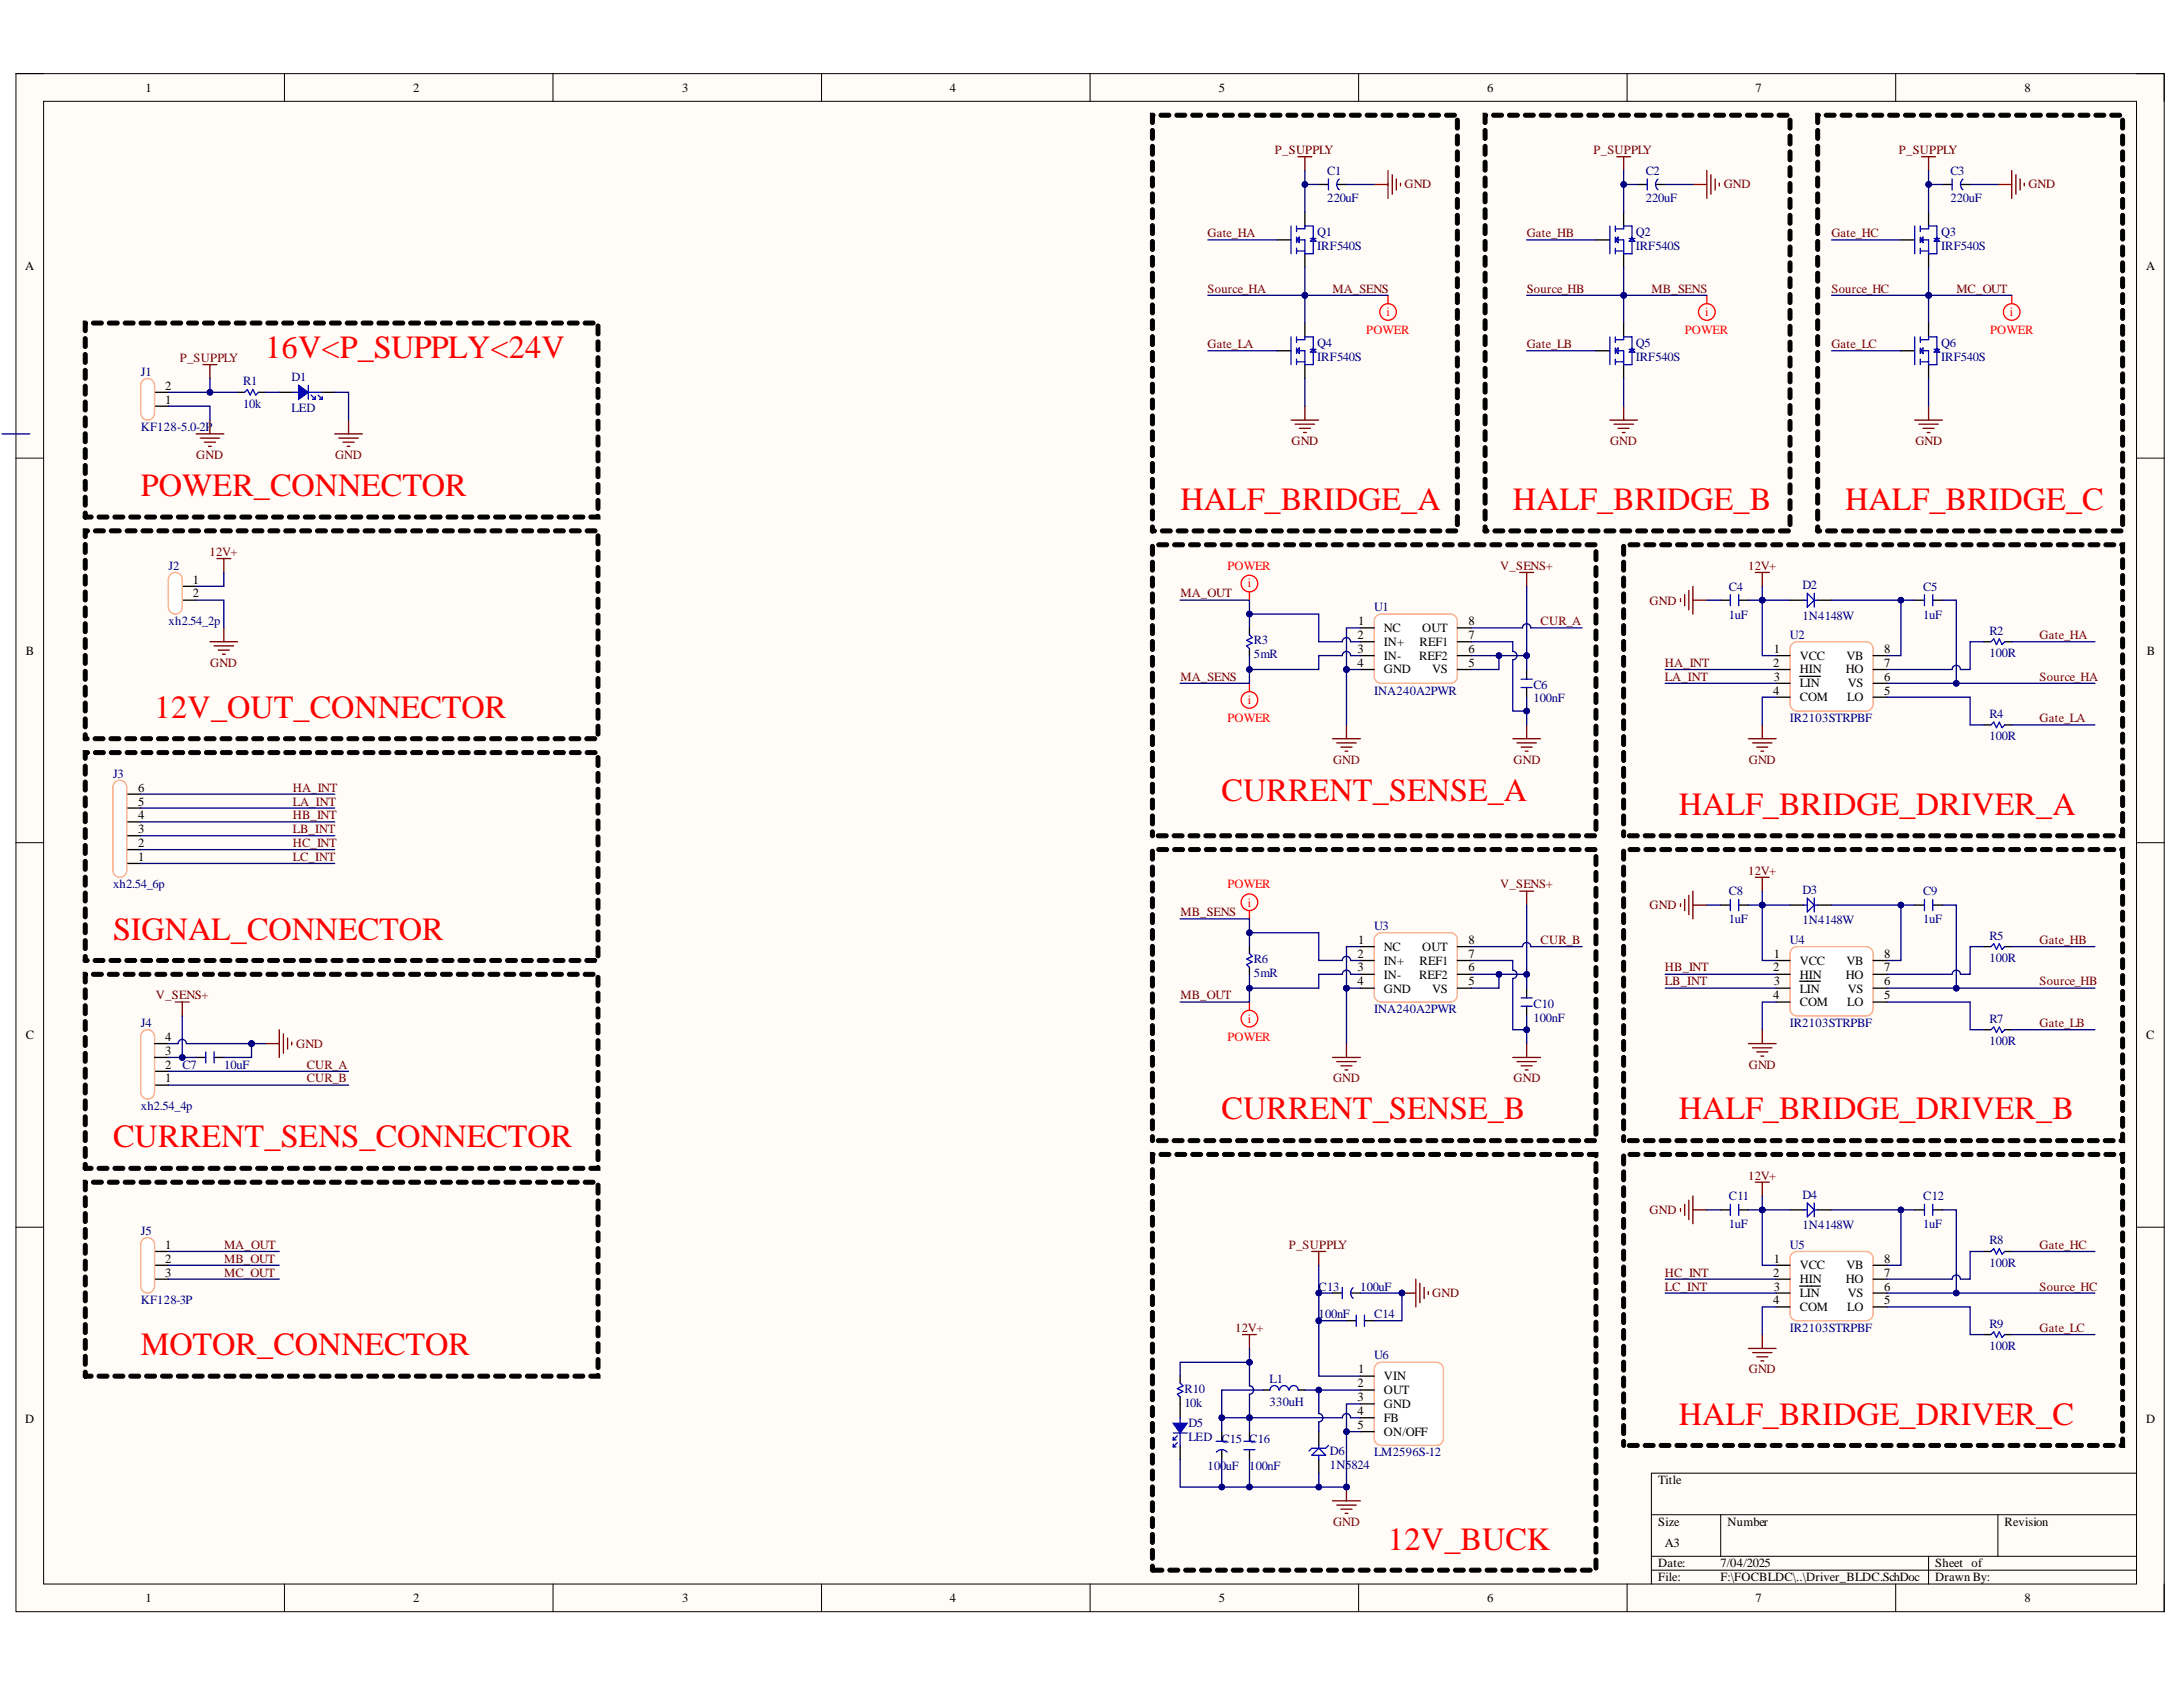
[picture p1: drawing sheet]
<svg xmlns="http://www.w3.org/2000/svg" width="279mm" height="216mm" viewBox="0 0 279 216" stroke-linecap="round" stroke-linejoin="round" font-family="sans-serif">
<defs><g id="words">
<g font-size="4.1" fill="#f00">
<text x="33.9" y="45.8">16V&lt;P_SUPPLY&lt;24V</text>
<text x="18" y="63.5">POWER_CONNECTOR</text>
<text x="151.1" y="65.3">HALF_BRIDGE_A</text>
<text x="193.6" y="65.3">HALF_BRIDGE_B</text>
<text x="236.2" y="65.3">HALF_BRIDGE_C</text>
<text x="19.8" y="91.8">12V_OUT_CONNECTOR</text>
<text x="156.3" y="102.5">CURRENT_SENSE_A</text>
<text x="214.9" y="104.3">HALF_BRIDGE_DRIVER_A</text>
<text x="14.5" y="120.3">SIGNAL_CONNECTOR</text>
<text x="156.3" y="143.3">CURRENT_SENSE_B</text>
<text x="214.9" y="143.3">HALF_BRIDGE_DRIVER_B</text>
<text x="14.5" y="146.8">CURRENT_SENS_CONNECTOR</text>
<text x="18" y="173.5">MOTOR_CONNECTOR</text>
<text x="214.9" y="182.3">HALF_BRIDGE_DRIVER_C</text>
<text x="177.6" y="198.3">12V_BUCK</text>
</g>
<g font-size="1.6">
<text x="18.6" y="11.8">1</text>
<text x="52.9" y="11.8">2</text>
<text x="87.3" y="11.8">3</text>
<text x="121.6" y="11.8">4</text>
<text x="156" y="11.8">5</text>
<text x="190.3" y="11.8">6</text>
<text x="224.7" y="11.8">7</text>
<text x="259.1" y="11.8">8</text>
<text x="3.2" y="34.6">A</text>
<text x="274.7" y="34.6">A</text>
<text x="21.1" y="51.7">1</text>
<text x="21.1" y="49.9">2</text>
<text x="24.7" y="74.7">1</text>
<text x="24.7" y="76.5">2</text>
<text x="3.3" y="83.8">B</text>
<text x="173.7" y="81.8">2</text>
<text x="173.7" y="83.6">3</text>
<text x="173.8" y="80">1</text>
<text x="177.1" y="80.9">NC</text>
<text x="177.1" y="82.7">IN+</text>
<text x="181.7" y="82.7">REF1</text>
<text x="182" y="80.9">OUT</text>
<text x="188" y="83.6">6</text>
<text x="188" y="81.8">7</text>
<text x="188" y="80">8</text>
<text x="227" y="83.6">1</text>
<text x="241.2" y="83.6">8</text>
<text x="274.8" y="83.8">B</text>
<text x="173.7" y="85.3">4</text>
<text x="177.1" y="84.4">IN-</text>
<text x="177.1" y="86.2">GND</text>
<text x="181.6" y="84.4">REF2</text>
<text x="183.3" y="86.2">VS</text>
<text x="188" y="85.3">5</text>
<text x="227" y="85.3">2</text>
<text x="227" y="88.9">4</text>
<text x="227" y="87.1">3</text>
<text x="230.3" y="84.4">VCC</text>
<text x="230.3" y="86.2">HIN</text>
<text x="230.3" y="88">LIN</text>
<text x="230.3" y="89.7">COM</text>
<text x="236.3" y="86.2">HO</text>
<text x="236.3" y="84.4">VB</text>
<text x="236.4" y="89.7">LO</text>
<text x="236.5" y="88">VS</text>
<text x="241.2" y="88.9">5</text>
<text x="241.2" y="87.1">6</text>
<text x="241.2" y="85.3">7</text>
<text x="17.7" y="101.3">6</text>
<text x="17.7" y="106.6">3</text>
<text x="17.7" y="104.9">4</text>
<text x="17.7" y="103.1">5</text>
<text x="17.7" y="110.2">1</text>
<text x="17.7" y="108.4">2</text>
<text x="173.7" y="122.5">2</text>
<text x="173.7" y="124.3">3</text>
<text x="173.8" y="120.8">1</text>
<text x="177.1" y="121.7">NC</text>
<text x="177.1" y="123.5">IN+</text>
<text x="177.1" y="125.2">IN-</text>
<text x="181.6" y="125.2">REF2</text>
<text x="181.7" y="123.5">REF1</text>
<text x="182" y="121.7">OUT</text>
<text x="188" y="124.3">6</text>
<text x="188" y="122.5">7</text>
<text x="188" y="120.8">8</text>
<text x="227" y="124.3">2</text>
<text x="227" y="122.5">1</text>
<text x="230.3" y="123.5">VCC</text>
<text x="230.3" y="125.2">HIN</text>
<text x="236.3" y="125.2">HO</text>
<text x="236.3" y="123.5">VB</text>
<text x="241.2" y="124.3">7</text>
<text x="241.2" y="122.5">8</text>
<text x="173.7" y="126.1">4</text>
<text x="177.1" y="127">GND</text>
<text x="183.3" y="127">VS</text>
<text x="188" y="126.1">5</text>
<text x="227" y="127.9">4</text>
<text x="227" y="126.1">3</text>
<text x="230.3" y="127">LIN</text>
<text x="230.3" y="128.8">COM</text>
<text x="236.4" y="128.8">LO</text>
<text x="236.5" y="127">VS</text>
<text x="241.2" y="127.9">5</text>
<text x="241.2" y="126.1">6</text>
<text x="3.3" y="133">C</text>
<text x="21.1" y="136.8">2</text>
<text x="21.1" y="135">3</text>
<text x="21.1" y="133.2">4</text>
<text x="274.7" y="133">C</text>
<text x="21.1" y="138.5">1</text>
<text x="21.1" y="159.8">1</text>
<text x="21.1" y="161.6">2</text>
<text x="227" y="161.6">1</text>
<text x="241.2" y="161.6">8</text>
<text x="21.1" y="163.4">3</text>
<text x="227" y="163.4">2</text>
<text x="227" y="166.9">4</text>
<text x="227" y="165.2">3</text>
<text x="230.3" y="162.5">VCC</text>
<text x="230.3" y="164.2">HIN</text>
<text x="230.3" y="166">LIN</text>
<text x="230.3" y="167.8">COM</text>
<text x="236.3" y="164.2">HO</text>
<text x="236.3" y="162.5">VB</text>
<text x="236.4" y="167.8">LO</text>
<text x="236.5" y="166">VS</text>
<text x="241.2" y="166.9">5</text>
<text x="241.2" y="165.2">6</text>
<text x="241.2" y="163.4">7</text>
<text x="173.7" y="177.5">2</text>
<text x="173.7" y="179.3">3</text>
<text x="173.8" y="175.7">1</text>
<text x="177.1" y="176.7">VIN</text>
<text x="177.1" y="178.4">OUT</text>
<text x="3.2" y="182.2">D</text>
<text x="173.7" y="181.1">4</text>
<text x="173.7" y="182.8">5</text>
<text x="177.1" y="180.2">GND</text>
<text x="177.1" y="182">FB</text>
<text x="177.1" y="183.8">ON/OFF</text>
<text x="274.7" y="182.2">D</text>
<text x="212.2" y="189.9">Title</text>
<text x="212.2" y="195.3">Size</text>
<text x="213.1" y="198">A3</text>
<text x="221.1" y="195.3">Number</text>
<text x="256.6" y="195.3">Revision</text>
<text x="212.2" y="200.6">Date:</text>
<text x="212.2" y="202.4">File:</text>
<text x="220.2" y="200.6">7/04/2025</text>
<text x="220.2" y="202.4">F:\FOCBLDC\..\Driver_BLDC.SchDoc</text>
<text x="247.7" y="200.6">Sheet of</text>
<text x="247.7" y="202.4">Drawn By:</text>
<text x="18.6" y="205">1</text>
<text x="52.9" y="205">2</text>
<text x="87.3" y="205">3</text>
<text x="121.6" y="205">4</text>
<text x="156" y="205">5</text>
<text x="190.3" y="205">6</text>
<text x="224.7" y="205">7</text>
<text x="259.1" y="205">8</text>
</g>
<g font-size="1.6" fill="#800000">
<text x="163.2" y="19.7">P_SUPPLY</text>
<text x="203.9" y="19.7">P_SUPPLY</text>
<text x="243" y="19.7">P_SUPPLY</text>
<text x="179.8" y="24.1">GND</text>
<text x="220.6" y="24.1">GND</text>
<text x="259.6" y="24.1">GND</text>
<text x="154.5" y="30.4">Gate_HA</text>
<text x="195.4" y="30.4">Gate_HB</text>
<text x="234.4" y="30.4">Gate_HC</text>
<text x="154.5" y="37.5">Source_HA</text>
<text x="170.5" y="37.5">MA_SENS</text>
<text x="195.4" y="37.5">Source_HB</text>
<text x="211.4" y="37.5">MB_SENS</text>
<text x="234.4" y="37.5">Source_HC</text>
<text x="250.4" y="37.5">MC_OUT</text>
<text x="23" y="46.3">P_SUPPLY</text>
<text x="154.5" y="44.6">Gate_LA</text>
<text x="195.4" y="44.6">Gate_LB</text>
<text x="234.4" y="44.6">Gate_LC</text>
<text x="25.1" y="58.7">GND</text>
<text x="42.9" y="58.7">GND</text>
<text x="165.3" y="56.9">GND</text>
<text x="206.1" y="56.9">GND</text>
<text x="245.1" y="56.9">GND</text>
<text x="26.8" y="71.1">12V+</text>
<text x="151.1" y="76.5">MA_OUT</text>
<text x="192" y="72.9">V_SENS+</text>
<text x="211.1" y="77.4">GND</text>
<text x="223.7" y="72.9">12V+</text>
<text x="197.2" y="80">CUR_A</text>
<text x="261" y="81.8">Gate_HA</text>
<text x="26.9" y="85.3">GND</text>
<text x="151.1" y="87.1">MA_SENS</text>
<text x="213.1" y="85.3">HA_INT</text>
<text x="213.1" y="87.1">LA_INT</text>
<text x="261" y="87.1">Source_HA</text>
<text x="261" y="92.4">Gate_LA</text>
<text x="37.5" y="101.3">HA_INT</text>
<text x="170.6" y="97.8">GND</text>
<text x="193.7" y="97.8">GND</text>
<text x="223.8" y="97.8">GND</text>
<text x="37.5" y="103.1">LA_INT</text>
<text x="37.5" y="104.9">HB_INT</text>
<text x="37.5" y="106.6">LB_INT</text>
<text x="37.5" y="108.4">HC_INT</text>
<text x="37.5" y="110.2">LC_INT</text>
<text x="192" y="113.7">V_SENS+</text>
<text x="223.7" y="112">12V+</text>
<text x="151.1" y="117.2">MB_SENS</text>
<text x="211.1" y="116.4">GND</text>
<text x="197.2" y="120.8">CUR_B</text>
<text x="213.1" y="124.3">HB_INT</text>
<text x="261" y="120.8">Gate_HB</text>
<text x="20" y="127.9">V_SENS+</text>
<text x="151.1" y="127.9">MB_OUT</text>
<text x="213.1" y="126.1">LB_INT</text>
<text x="261" y="131.4">Gate_LB</text>
<text x="261" y="126.1">Source_HB</text>
<text x="37.9" y="134.1">GND</text>
<text x="39.3" y="136.8">CUR_A</text>
<text x="223.8" y="136.8">GND</text>
<text x="39.3" y="138.5">CUR_B</text>
<text x="170.6" y="138.5">GND</text>
<text x="193.7" y="138.5">GND</text>
<text x="211.1" y="155.4">GND</text>
<text x="223.7" y="151">12V+</text>
<text x="28.7" y="159.8">MA_OUT</text>
<text x="28.7" y="161.6">MB_OUT</text>
<text x="165" y="159.8">P_SUPPLY</text>
<text x="261" y="159.8">Gate_HC</text>
<text x="28.7" y="163.4">MC_OUT</text>
<text x="183.3" y="166">GND</text>
<text x="213.1" y="163.4">HC_INT</text>
<text x="213.1" y="165.2">LC_INT</text>
<text x="261" y="165.2">Source_HC</text>
<text x="158.1" y="170.5">12V+</text>
<text x="261" y="170.5">Gate_LC</text>
<text x="223.8" y="175.7">GND</text>
<text x="170.6" y="195.3">GND</text>
</g>
<g font-size="1.6" fill="#000080">
<text x="169.9" y="22.4">C1</text>
<text x="210.6" y="22.4">C2</text>
<text x="249.6" y="22.4">C3</text>
<text x="169.9" y="25.9">220uF</text>
<text x="210.6" y="25.9">220uF</text>
<text x="249.6" y="25.9">220uF</text>
<text x="168.6" y="30.2">Q1</text>
<text x="168.6" y="32">IRF540S</text>
<text x="209.4" y="30.2">Q2</text>
<text x="209.4" y="32">IRF540S</text>
<text x="248.4" y="30.2">Q3</text>
<text x="248.4" y="32">IRF540S</text>
<text x="168.6" y="44.4">Q4</text>
<text x="168.6" y="46.2">IRF540S</text>
<text x="209.4" y="44.4">Q5</text>
<text x="209.4" y="46.2">IRF540S</text>
<text x="248.4" y="44.4">Q6</text>
<text x="248.4" y="46.2">IRF540S</text>
<text x="18" y="48.1">J1</text>
<text x="31.1" y="49.3">R1</text>
<text x="31.1" y="52.2">10k</text>
<text x="37.3" y="48.8">D1</text>
<text x="37.3" y="52.7">LED</text>
<text x="18" y="55.1">KF128-5.0-2P</text>
<text x="21.6" y="72.9">J2</text>
<text x="221.3" y="75.6">C4</text>
<text x="230.7" y="75.4">D2</text>
<text x="246.2" y="75.6">C5</text>
<text x="21.6" y="80">xh2.54_2p</text>
<text x="160.5" y="82.5">R3</text>
<text x="175.9" y="78.2">U1</text>
<text x="221.3" y="79.2">1uF</text>
<text x="229.1" y="81.8">U2</text>
<text x="230.7" y="79.3">1N4148W</text>
<text x="246.2" y="79.2">1uF</text>
<text x="254.6" y="81.3">R2</text>
<text x="160.5" y="84.2">5mR</text>
<text x="175.9" y="88.9">INA240A2PWR</text>
<text x="196.3" y="88.2">C6</text>
<text x="196.3" y="89.9">100nF</text>
<text x="254.6" y="84.1">100R</text>
<text x="229.1" y="92.4">IR2103STRPBF</text>
<text x="254.6" y="91.9">R4</text>
<text x="254.6" y="94.7">100R</text>
<text x="14.5" y="99.5">J3</text>
<text x="14.5" y="113.7">xh2.54_6p</text>
<text x="175.9" y="119">U3</text>
<text x="221.3" y="114.6">C8</text>
<text x="221.3" y="118.1">1uF</text>
<text x="230.7" y="114.4">D3</text>
<text x="230.7" y="118.3">1N4148W</text>
<text x="246.2" y="114.6">C9</text>
<text x="246.2" y="118.1">1uF</text>
<text x="160.5" y="123.3">R6</text>
<text x="160.5" y="125.1">5mR</text>
<text x="229.1" y="120.8">U4</text>
<text x="254.6" y="120.3">R5</text>
<text x="254.6" y="123.1">100R</text>
<text x="18" y="131.4">J4</text>
<text x="175.9" y="129.6">INA240A2PWR</text>
<text x="196.3" y="129">C10</text>
<text x="196.3" y="130.7">100nF</text>
<text x="229.1" y="131.4">IR2103STRPBF</text>
<text x="254.6" y="130.9">R7</text>
<text x="23.3" y="136.8">C7</text>
<text x="28.7" y="136.8">10uF</text>
<text x="254.6" y="133.7">100R</text>
<text x="18" y="142.1">xh2.54_4p</text>
<text x="221.3" y="153.6">C11</text>
<text x="230.7" y="153.4">D4</text>
<text x="246.2" y="153.6">C12</text>
<text x="18" y="158.1">J5</text>
<text x="221.3" y="157.1">1uF</text>
<text x="229.1" y="159.8">U5</text>
<text x="230.7" y="157.3">1N4148W</text>
<text x="246.2" y="157.1">1uF</text>
<text x="254.6" y="159.2">R8</text>
<text x="18" y="166.9">KF128-3P</text>
<text x="168.8" y="165.2">C13</text>
<text x="174.1" y="165.2">100uF</text>
<text x="254.6" y="162.1">100R</text>
<text x="168.8" y="168.7">100nF</text>
<text x="175.9" y="174">U6</text>
<text x="175.9" y="168.7">C14</text>
<text x="229.1" y="170.5">IR2103STRPBF</text>
<text x="254.6" y="169.9">R9</text>
<text x="254.6" y="172.8">100R</text>
<text x="151.6" y="178.3">R10</text>
<text x="162.5" y="177">L1</text>
<text x="162.5" y="179.9">330uH</text>
<text x="151.6" y="180">10k</text>
<text x="152.1" y="182.7">D5</text>
<text x="152.1" y="184.4">LED</text>
<text x="156.3" y="184.6">C15 C16</text>
<text x="154.5" y="188.2">100uF</text>
<text x="159.9" y="188.2">100nF</text>
<text x="170.2" y="186.2">D6</text>
<text x="170.2" y="188">1N5824</text>
<text x="175.9" y="186.4">LM2596S-12</text>
</g>
<g font-size="1.6" fill="#f00">
<text x="177.5" y="40.4">i</text>
<text x="218.2" y="40.4">i</text>
<text x="257.2" y="40.4">i</text>
<text x="174.8" y="42.8">POWER</text>
<text x="215.6" y="42.8">POWER</text>
<text x="254.7" y="42.8">POWER</text>
<text x="157.1" y="72.9">POWER</text>
<text x="159.7" y="75.2">i</text>
<text x="157.1" y="92.4">POWER</text>
<text x="159.7" y="90.2">i</text>
<text x="157.1" y="113.7">POWER</text>
<text x="159.7" y="116">i</text>
<text x="159.7" y="130.9">i</text>
<text x="157.1" y="133.2">POWER</text>
</g>
</g></defs>
<path d="M2 9.4h275v196.9h-275z" fill-rule="evenodd" fill="#fffcf8"/>
<path d="M2 9.4h275v196.9h-275z" fill="none" stroke="#000" stroke-width=".13"/>
<path d="M5.6 13h267.9v189.7h-267.9z" fill-rule="evenodd" fill="#fffcf8"/>
<g fill="none" stroke="#000" stroke-width=".13">
<path d="M2 9.4h3.6M5.6 13h267.9v189.7h-267.9zM36.4 9.4v3.6M70.8 9.4v3.6M105.1 9.4v3.6M139.5 9.4v3.6M173.9 9.4v3.6M208.3 9.4v3.6M242.6 9.4v3.6M273.5 9.4h3.5v3.6M2 58.6h3.6M273.5 58.6h3.5"/>
<path d="M2 107.8h3.6M273.5 107.8h3.5M2 157.1h3.6M273.5 157.1h3.5M211.4 193.9h62.1M211.4 199.2h62.1M220.2 193.9v5.3M246.8 199.2v3.5M255.7 193.9v5.3M273.5 188.5h-62.1v14.2M36.4 202.7v3.6M70.8 202.7v3.6"/>
<path d="M105.1 202.7v3.6M139.5 202.7v3.6M173.9 202.7v3.6M208.3 202.7v3.6M211.4 200.9h62.1M242.6 202.7v3.6M277 202.7v3.6"/>
</g>
<g fill="none" stroke="#000" stroke-width=".17">
<path d="M163.5 30.7h1.7M167 27.2v1.7M167 32.5v1.7M168.8 23.6h1.2M171.1 23.6h1.2M204.3 30.7h1.7M207.8 27.2v1.7M207.8 32.5v1.7M209.6 23.6h1.2M211.9 23.6h1.2M243.3 30.7h1.8M246.8 27.2v1.7"/>
<path d="M246.8 32.5v1.7M248.6 23.6h1.2M250.9 23.6h1.3M163.5 44.9h1.7M167 41.3v1.8M167 46.7v1.7M204.3 44.9h1.7M207.8 41.3v1.8M207.8 46.7v1.7M243.3 44.9h1.8M246.8 41.3v1.8M246.8 46.7v1.7"/>
</g>
<g fill="none" stroke="#00f" stroke-width=".17">
<path d="M165.2 28.9v3.6M165.9 28.9v.7M165.9 30.3v.8M165.9 31.8v.7M165.9 29.3h1.1v-.4h1.1v3.6h-1.1v-1.8h-1.1M165.9 30.7l.4-.4v.8zM165.9 32.1h1.1M167.7 30.9l.4-.4 .3 .4zM167.7 30.5h.7M170 22.9v1.4M171.4 22.9a.88 .88 0 0 0 0 1.4M206 28.9v3.6"/>
<path d="M206.8 29.3h1v-.4h1.1v3.6h-1.1v-1.8h-1M206.8 32.1h1M206.8 28.9v.7M206.8 30.3v.8M206.8 31.8v.7M207.1 30.3v.8l-.3-.4zM208.5 30.9l.4-.4 .3 .4zM208.5 30.5h.7M210.8 22.9v1.4M212.2 22.9a.88 .88 0 0 0 0 1.4M245.1 28.9v3.6M245.8 29.3h1v-.4h1.1v3.6h-1.1v-1.8h-1"/>
<path d="M245.8 32.1h1M245.8 28.9v.7M245.8 30.3v.8M245.8 31.8v.7M246.1 30.3v.8l-.3-.4zM247.5 30.9l.4-.4 .4 .4zM247.5 30.5h.8M249.8 22.9v1.4M251.2 22.9a.9 .9 0 0 0 0 1.4M165.2 43.1v3.6M165.9 43.1v.7M165.9 44.5v.7"/>
<path d="M165.9 46v.7M165.9 43.5h1.1v-.4h1.1v3.6h-1.1v-1.8h-1.1M165.9 46.3h1.1M166.3 44.5v.7l-.4-.3zM167.7 45.1l.4-.4 .3 .4zM167.7 44.7h.7M206 43.1v3.6M206.8 43.5h1v-.4h1.1v3.6h-1.1v-1.8h-1M206.8 46.3h1M206.8 43.1v.7M206.8 44.5v.7M206.8 46v.7"/>
<path d="M207.1 44.5v.7l-.3-.3zM208.5 44.7h.7M208.5 45.1l.4-.4 .3 .4zM245.1 43.1v3.6M245.8 43.5h1v-.4h1.1v3.6h-1.1v-1.8h-1M245.8 46.3h1M245.8 43.1v.7M245.8 44.5v.7M245.8 46v.7M246.1 44.5v.7l-.3-.3zM247.5 44.7h.8M247.5 45.1l.4-.4 .4 .4z"/>
</g>
<g fill="none" stroke="#800000" stroke-width=".17">
<path d="M166.1 20.1h1.8M167 20.1v1.7M175.9 23.6h1.8M177.7 21.8v3.6M178.2 22.4v2.4M178.7 22.9v1.4M179.2 23.4v.4M206.9 20.1h1.8M207.8 20.1v1.7M216.7 23.6h1.8M218.5 21.8v3.6M219 22.4v2.4"/>
<path d="M219.5 22.9v1.4M220.1 23.4v.4M245.9 20.1h1.8M246.8 20.1v1.7M255.7 23.6h1.8M257.5 21.8v3.6M258 22.4v2.4M258.5 22.9v1.4M259.1 23.4v.4M165.2 53.8h3.6M165.8 54.3h2.5M166.3 54.8h1.4"/>
<path d="M166.8 55.4h.4M167 52v1.8M206 53.8h3.6M206.6 54.3h2.5M207.1 54.8h1.4M207.6 55.4h.4M207.8 52v1.8M245.1 53.8h3.5M245.6 54.3h2.5M246.1 54.8h1.4M246.7 55.4h.3M246.8 52v1.8"/>
</g>
<g fill="#000" stroke="#000" stroke-width=".13">
<path d="M147.3 67.3l.2-.1 .2 .1v.1v.5v.2l-.2 .1-.2-.1-.1-.2zM147.3 65.2h.2h.2v.2v1v.2l-.2 .1-.2-.1-.1-.2zM147.3 63.2l.2-.1 .2 .1v.2v1v.2h-.2h-.2l-.1-.2zM147.3 61.2l.2-.1 .2 .1v.1v1.1v.1l-.2 .1-.2-.1-.1-.1zM147.3 59.1h.2h.2v.2v1v.2l-.2 .1-.2-.1-.1-.2zM147.3 57.1l.2-.1 .2 .1v.2v1v.2l-.2 .1-.2-.1-.1-.2zM147.3 55.1l.2-.1 .2 .1v.2v1v.2h-.2h-.2l-.1-.2zM147.3 53.1l.2-.1 .2 .1v.1v1v.2l-.2 .1-.2-.1-.1-.2zM147.3 51l.2-.1 .2 .1v.2v1v.2l-.2 .1-.2-.1-.1-.2zM147.3 49l.2-.1 .2 .1v.2v1v.2h-.2h-.2l-.1-.2zM147.3 47l.2-.1 .2 .1v.1v1.1v.1l-.2 .1-.2-.1-.1-.1zM147.3 44.9h.2h.2v.2v1v.2l-.2 .1-.2-.1-.1-.2zM147.3 42.9l.2-.1 .2 .1v.2v1v.2l-.2 .1-.2-.1-.1-.2zM147.3 40.9l.2-.1 .2 .1v.2v1v.1l-.2 .1-.2-.1-.1-.1zM147.3 38.8h.2h.2v.2v1v.2l-.2 .1-.2-.1-.1-.2zM147.3 36.8l.2-.1 .2 .1v.2v1v.2l-.2 .1-.2-.1-.1-.2zM147.3 34.8l.2-.1 .2 .1v.2v1v.2h-.2h-.2l-.1-.2zM147.3 32.8l.2-.1 .2 .1v.1v1v.2l-.2 .1-.2-.1-.1-.2zM147.3 30.7h.2h.2v.2v1v.2l-.2 .1-.2-.1-.1-.2zM147.3 28.7l.2-.1 .2 .1v.2v1v.2h-.2h-.2l-.1-.2zM147.3 26.7l.2-.1 .2 .1v.1v1.1v.1l-.2 .1-.2-.1-.1-.1zM147.3 24.6h.2h.2v.2v1v.2l-.2 .1-.2-.1-.1-.2zM147.3 22.6l.2-.1 .2 .1v.2v1v.2l-.2 .1-.2-.1-.1-.2zM147.3 20.6l.2-.1 .2 .1v.2v1v.2h-.2h-.2l-.1-.2zM147.3 18.5h.2h.2v.2v1v.2l-.2 .1-.2-.1-.1-.2zM147.3 16.5l.2-.1 .2 .1v.2v1v.2l-.2 .1-.2-.1-.1-.2zM147.2 14.5l.6 .1v.1v.2l-.3 .1 .2-.3v1v.2h-.2h-.2l-.1-.2zM148.4 14.6l1.2-.1 .2 .1 .1 .1-.1 .2-.2 .1h-1l-.2-.1-.1-.2zM150.4 14.6l1.2-.1 .2 .1 .1 .1-.1 .2-.2 .1h-1l-.2-.1v-.2zM152.5 14.6l1.2-.1 .1 .1 .1 .1-.1 .2-.1 .1h-1l-.2-.1-.1-.2zM154.5 14.6l1.2-.1 .2 .1 .1 .1-.1 .2-.2 .1h-1l-.2-.1-.1-.2zM156.5 14.6l1.2-.1 .2 .1 .1 .1-.1 .2-.2 .1h-1l-.2-.1v-.2zM158.6 14.6l1.2-.1 .1 .1 .1 .1-.1 .2-.1 .1h-1.1l-.1-.1-.1-.2zM160.6 14.6l1.2-.1 .2 .1v.1v.2l-.2 .1h-1l-.2-.1-.1-.2zM162.6 14.6l1.2-.1 .2 .1 .1 .1-.1 .2-.2 .1h-1l-.2-.1v-.2zM164.7 14.6l1.2-.1 .1 .1 .1 .1-.1 .2-.1 .1h-1.1l-.1-.1-.1-.2zM166.7 14.6l1.2-.1 .2 .1v.1v.2l-.2 .1h-1l-.2-.1-.1-.2zM168.7 14.6l1.2-.1 .2 .1 .1 .1-.1 .2-.2 .1h-1l-.2-.1-.1-.2zM170.7 14.6l1.2-.1 .2 .1 .1 .1-.1 .2-.2 .1h-1l-.2-.1v-.2zM172.8 14.6l1.2-.1 .2 .1v.1v.2l-.2 .1h-1l-.2-.1-.1-.2zM174.8 14.6l1.2-.1 .2 .1 .1 .1-.1 .2-.2 .1h-1l-.2-.1-.1-.2zM176.8 14.6l1.2-.1 .2 .1 .1 .1-.1 .2-.2 .1h-1l-.2-.1v-.2zM178.9 14.6l1.2-.1 .1 .1 .1 .1-.1 .2-.1 .1h-1.1l-.1-.1-.1-.2zM180.9 14.6l1.2-.1 .2 .1v.1v.2l-.2 .1h-1l-.2-.1-.1-.2zM182.9 14.6l1.2-.1 .2 .1 .1 .1-.1 .2-.2 .1h-1l-.2-.1v-.2zM185 14.6l1.2-.1 .1 .1 .1 .1-.1 .2-.1 .1h-1.1l-.1-.1-.1-.2zM186.3 15.2l.2-.1 .2 .1 .1 .2v1l-.1 .2h-.2h-.2v-.2zM186.3 17.2h.2h.2l.1 .2v1l-.1 .2-.2 .1-.2-.1v-.2zM186.3 19.3l.2-.1 .2 .1 .1 .1v1.1l-.1 .1-.2 .1-.2-.1v-.1zM186.3 21.3l.2-.1 .2 .1 .1 .2v1l-.1 .2h-.2h-.2v-.2zM186.3 23.3l.2-.1 .2 .1 .1 .2v1l-.1 .2-.2 .1-.2-.1v-.2zM186.3 25.3h.2h.2l.1 .2v1l-.1 .2-.2 .1-.2-.1v-.2zM186.3 27.4l.2-.1 .2 .1 .1 .2v1l-.1 .2h-.2h-.2v-.2zM186.3 29.4l.2-.1 .2 .1 .1 .2v1l-.1 .2-.2 .1-.2-.1v-.2zM186.3 31.4h.2h.2l.1 .2v1l-.1 .2-.2 .1-.2-.1v-.2zM186.3 33.5l.2-.1 .2 .1 .1 .1v1.1l-.1 .1-.2 .1-.2-.1v-.1zM186.3 35.5l.2-.1 .2 .1 .1 .2v1l-.1 .2h-.2h-.2v-.2zM186.3 37.5l.2-.1 .2 .1 .1 .2v1l-.1 .2-.2 .1-.2-.1v-.2zM186.3 39.6l.2-.1 .2 .1 .1 .1v1l-.1 .2-.2 .1-.2-.1v-.2zM186.3 41.6l.2-.1 .2 .1 .1 .2v1l-.1 .2h-.2h-.2v-.2zM186.3 43.6l.2-.1 .2 .1 .1 .2v1l-.1 .2-.2 .1-.2-.1v-.2zM186.3 45.6h.2h.2l.1 .2v1l-.1 .2-.2 .1-.2-.1v-.2zM186.3 47.7l.2-.1 .2 .1 .1 .2v1l-.1 .1-.2 .1-.2-.1v-.1zM186.3 49.7l.2-.1 .2 .1 .1 .2v1l-.1 .2h-.2h-.2v-.2zM186.3 51.7h.2h.2l.1 .2v1l-.1 .2-.2 .1-.2-.1v-.2zM186.3 53.8l.2-.1 .2 .1 .1 .1v1.1l-.1 .1-.2 .1-.2-.1v-.1zM186.3 55.8l.2-.1 .2 .1 .1 .2v1l-.1 .2h-.2h-.2v-.2zM186.3 57.8l.2-.1 .2 .1 .1 .2v1l-.1 .2-.2 .1-.2-.1v-.2zM186.3 59.8h.2h.2l.1 .2v1l-.1 .2-.2 .1-.2-.1v-.2zM186.3 61.9l.2-.1 .2 .1 .1 .2v1l-.1 .2h-.2h-.2v-.2zM186.3 63.9l.2-.1 .2 .1 .1 .2v1l-.1 .2-.2 .1-.2-.1v-.2zM186.3 65.9h.2h.2l.1 .2v1l-.1 .2-.2 .1-.2-.1v-.2zM185.1 67.8l1.2-.1 .2 .1 .1 .1-.1 .2-.2 .1h-1l-.2-.1v-.2zM183.1 67.8l1.2-.1 .2 .1v.1v.2l-.2 .1h-1l-.2-.1-.1-.2zM181.1 67.8l1.2-.1 .1 .1 .1 .1-.1 .2-.1 .1h-1.1l-.1-.1-.1-.2zM179 67.8l1.2-.1 .2 .1 .1 .1-.1 .2-.2 .1h-1l-.2-.1v-.2zM177 67.8l1.2-.1 .2 .1 .1 .1-.1 .2-.2 .1h-1l-.2-.1-.1-.2zM175 67.8l1.2-.1 .1 .1 .1 .1-.1 .2-.1 .1h-1l-.2-.1-.1-.2zM172.9 67.8l1.2-.1 .2 .1 .1 .1-.1 .2-.2 .1h-1l-.2-.1v-.2zM170.9 67.8l1.2-.1 .2 .1 .1 .1-.1 .2-.2 .1h-1l-.2-.1-.1-.2zM168.9 67.8l1.2-.1 .2 .1v.1v.2l-.2 .1h-1l-.2-.1-.1-.2zM166.9 67.8l1.2-.1 .1 .1 .1 .1-.1 .2-.1 .1h-1.1l-.1-.1-.1-.2zM164.8 67.8l1.2-.1 .2 .1 .1 .1-.1 .2-.2 .1h-1l-.2-.1v-.2zM162.8 67.8l1.2-.1 .2 .1v.1v.2l-.2 .1h-1l-.2-.1-.1-.2zM160.8 67.8l1.2-.1 .1 .1 .1 .1-.1 .2-.1 .1h-1.1l-.1-.1-.1-.2zM158.7 67.8l1.2-.1 .2 .1 .1 .1-.1 .2-.2 .1h-1l-.2-.1v-.2zM156.7 67.8l1.2-.1 .2 .1 .1 .1-.1 .2-.2 .1h-1l-.2-.1-.1-.2zM154.7 67.8l1.2-.1 .1 .1 .1 .1-.1 .2-.1 .1h-1l-.2-.1-.1-.2zM152.6 67.8l1.2-.1 .2 .1 .1 .1-.1 .2-.2 .1h-1l-.2-.1v-.2zM150.6 67.8l1.2-.1 .2 .1 .1 .1-.1 .2-.2 .1h-1l-.2-.1-.1-.2zM148.6 67.8l1.2-.1 .2 .1v.1v.2l-.2 .1h-1l-.2-.1-.1-.2zM147.3 67.8l.4-.1 .2 .1 .1 .1-.1 .2-.4 .1-.2-.1-.1-.2z"/>
<path d="M189.9 67.3l.2-.1 .2 .1v.1v.5v.2l-.2 .1-.2-.1-.1-.2zM189.9 65.2h.2h.2v.2v1v.2l-.2 .1-.2-.1-.1-.2zM189.9 63.2l.2-.1 .2 .1v.2v1v.2h-.2h-.2l-.1-.2zM189.9 61.2l.2-.1 .2 .1v.1v1.1v.1l-.2 .1-.2-.1-.1-.1zM189.9 59.1h.2h.2v.2v1v.2l-.2 .1-.2-.1-.1-.2zM189.9 57.1l.2-.1 .2 .1v.2v1v.2l-.2 .1-.2-.1-.1-.2zM189.9 55.1l.2-.1 .2 .1v.2v1v.2h-.2h-.2l-.1-.2zM189.9 53.1l.2-.1 .2 .1v.1v1v.2l-.2 .1-.2-.1-.1-.2zM189.9 51l.2-.1 .2 .1v.2v1v.2l-.2 .1-.2-.1-.1-.2zM189.9 49l.2-.1 .2 .1v.2v1v.2h-.2h-.2l-.1-.2zM189.9 47l.2-.1 .2 .1v.1v1.1v.1l-.2 .1-.2-.1-.1-.1zM189.9 44.9h.2h.2v.2v1v.2l-.2 .1-.2-.1-.1-.2zM189.9 42.9l.2-.1 .2 .1v.2v1v.2l-.2 .1-.2-.1-.1-.2zM189.9 40.9l.2-.1 .2 .1v.2v1v.1l-.2 .1-.2-.1-.1-.1zM189.9 38.8h.2h.2v.2v1v.2l-.2 .1-.2-.1-.1-.2zM189.9 36.8l.2-.1 .2 .1v.2v1v.2l-.2 .1-.2-.1-.1-.2zM189.9 34.8l.2-.1 .2 .1v.2v1v.2h-.2h-.2l-.1-.2zM189.9 32.8l.2-.1 .2 .1v.1v1v.2l-.2 .1-.2-.1-.1-.2zM189.9 30.7h.2h.2v.2v1v.2l-.2 .1-.2-.1-.1-.2zM189.9 28.7l.2-.1 .2 .1v.2v1v.2h-.2h-.2l-.1-.2zM189.9 26.7l.2-.1 .2 .1v.1v1.1v.1l-.2 .1-.2-.1-.1-.1zM189.9 24.6h.2h.2v.2v1v.2l-.2 .1-.2-.1-.1-.2zM189.9 22.6l.2-.1 .2 .1v.2v1v.2l-.2 .1-.2-.1-.1-.2zM189.9 20.6l.2-.1 .2 .1v.2v1v.2h-.2h-.2l-.1-.2zM189.9 18.5h.2h.2v.2v1v.2l-.2 .1-.2-.1-.1-.2zM189.9 16.5l.2-.1 .2 .1v.2v1v.2l-.2 .1-.2-.1-.1-.2zM189.8 14.5l.5 .1 .1 .1-.1 .2-.2 .1 .2-.3v1v.2h-.2h-.2l-.1-.2zM191 14.6l1.2-.1 .2 .1v.1v.2l-.2 .1h-1l-.2-.1-.1-.2zM193 14.6l1.2-.1 .2 .1 .1 .1-.1 .2-.2 .1h-1l-.2-.1-.1-.2zM195 14.6l1.2-.1 .2 .1 .1 .1-.1 .2-.2 .1h-1l-.2-.1v-.2zM197.1 14.6l1.2-.1 .1 .1 .1 .1-.1 .2-.1 .1h-1l-.2-.1-.1-.2zM199.1 14.6l1.2-.1 .2 .1 .1 .1-.1 .2-.2 .1h-1l-.2-.1-.1-.2zM201.1 14.6l1.2-.1 .2 .1 .1 .1-.1 .2-.2 .1h-1l-.2-.1v-.2zM203.2 14.6l1.2-.1 .1 .1 .1 .1-.1 .2-.1 .1h-1.1l-.1-.1-.1-.2zM205.2 14.6l1.2-.1 .2 .1v.1v.2l-.2 .1h-1l-.2-.1-.1-.2zM207.2 14.6l1.2-.1 .2 .1 .1 .1-.1 .2-.2 .1h-1l-.2-.1v-.2zM209.3 14.6l1.2-.1 .1 .1 .1 .1-.1 .2-.1 .1h-1.1l-.1-.1-.1-.2zM211.3 14.6l1.2-.1 .2 .1v.1v.2l-.2 .1h-1l-.2-.1-.1-.2zM213.3 14.6l1.2-.1 .2 .1 .1 .1-.1 .2-.2 .1h-1l-.2-.1-.1-.2zM215.3 14.6l1.2-.1 .2 .1 .1 .1-.1 .2-.2 .1h-1l-.2-.1v-.2zM217.4 14.6l1.2-.1 .2 .1v.1v.2l-.2 .1h-1l-.2-.1-.1-.2zM219.4 14.6l1.2-.1 .2 .1 .1 .1-.1 .2-.2 .1h-1l-.2-.1-.1-.2zM221.4 14.6l1.2-.1 .2 .1 .1 .1-.1 .2-.2 .1h-1l-.2-.1v-.2zM223.5 14.6l1.2-.1 .1 .1 .1 .1-.1 .2-.1 .1h-1.1l-.1-.1-.1-.2zM225.5 14.6l1.2-.1 .2 .1v.1v.2l-.2 .1h-1l-.2-.1-.1-.2zM227.5 14.6l1.2-.1 .2 .1 .1 .1-.1 .2-.2 .1h-1l-.2-.1v-.2zM228.9 15.2l.2-.1 .2 .1 .1 .2v1l-.1 .2h-.2h-.1l-.1-.2zM228.9 17.2h.2h.2l.1 .2v1l-.1 .2-.2 .1-.1-.1-.1-.2zM228.9 19.3l.2-.1 .2 .1 .1 .1v1.1l-.1 .1-.2 .1h-.1l-.1-.2zM228.9 21.3l.2-.1 .2 .1 .1 .2v1l-.1 .2h-.2h-.1l-.1-.2zM228.9 23.3l.2-.1 .2 .1 .1 .2v1l-.1 .2-.2 .1-.1-.1-.1-.2zM228.9 25.3h.2h.2l.1 .2v1l-.1 .2-.2 .1h-.1l-.1-.3zM228.9 27.4l.2-.1 .2 .1 .1 .2v1l-.1 .2h-.2h-.1l-.1-.2zM228.9 29.4l.2-.1 .2 .1 .1 .2v1l-.1 .2-.2 .1-.1-.1-.1-.2zM228.9 31.4h.2h.2l.1 .2v1l-.1 .2-.2 .1-.1-.1-.1-.2zM228.9 33.5l.2-.1 .2 .1 .1 .1v1.1l-.1 .1-.2 .1h-.1l-.1-.2zM228.9 35.5l.2-.1 .2 .1 .1 .2v1l-.1 .2h-.2h-.1l-.1-.2zM228.9 37.5l.2-.1 .2 .1 .1 .2v1l-.1 .2-.2 .1-.1-.1-.1-.2zM228.9 39.6l.2-.1 .2 .1 .1 .1v1l-.1 .2-.2 .1h-.1l-.1-.3zM228.9 41.6l.2-.1 .2 .1 .1 .2v1l-.1 .2h-.2h-.1l-.1-.2zM228.9 43.6l.2-.1 .2 .1 .1 .2v1l-.1 .2-.2 .1-.1-.1-.1-.2zM228.9 45.6h.2h.2l.1 .2v1l-.1 .2-.2 .1h-.1l-.1-.3zM228.9 47.7l.2-.1 .2 .1 .1 .2v1l-.1 .1-.2 .1-.2-.1v-.1zM228.9 49.7l.2-.1 .2 .1 .1 .2v1l-.1 .2h-.2l-.2-.1v-.1zM228.9 51.7h.2h.2l.1 .2v1l-.1 .2-.2 .1-.2-.1v-.2zM228.9 53.8l.2-.1 .2 .1 .1 .1v1.1l-.1 .1-.2 .1-.2-.1v-.1zM228.9 55.8l.2-.1 .2 .1 .1 .2v1l-.1 .2h-.2h-.1l-.1-.2zM228.9 57.8l.2-.1 .2 .1 .1 .2v1l-.1 .2-.2 .1-.1-.1-.1-.2zM228.9 59.8h.2h.2l.1 .2v1l-.1 .2-.2 .1h-.1l-.1-.3zM228.9 61.9l.2-.1 .2 .1 .1 .2v1l-.1 .2h-.2h-.1l-.1-.2zM228.9 63.9l.2-.1 .2 .1 .1 .2v1l-.1 .2-.2 .1-.1-.1-.1-.2zM228.9 65.9h.2h.2l.1 .2v1l-.1 .2-.2 .1h-.1l-.1-.3zM227.7 67.8l1.2-.1 .2 .1v.1v.2l-.2 .1h-1l-.2-.1-.1-.2zM225.7 67.8l1.2-.1 .1 .1 .1 .1-.1 .2-.1 .1h-1.1l-.1-.1-.1-.2zM223.6 67.8l1.2-.1 .2 .1 .1 .1-.1 .2-.2 .1h-1l-.2-.1v-.2zM221.6 67.8l1.2-.1 .2 .1 .1 .1-.1 .2-.2 .1h-1l-.2-.1-.1-.2zM219.6 67.8l1.2-.1 .2 .1v.1v.2l-.2 .1h-1l-.2-.1-.1-.2zM217.5 67.8l1.2-.1 .2 .1 .1 .1-.1 .2-.2 .1h-1l-.2-.1v-.2zM215.5 67.8l1.2-.1 .2 .1 .1 .1-.1 .2-.2 .1h-1l-.2-.1-.1-.2zM213.5 67.8l1.2-.1 .2 .1v.1v.2l-.2 .1h-1l-.2-.1-.1-.2zM211.5 67.8l1.2-.1 .1 .1 .1 .1-.1 .2-.1 .1h-1.1l-.1-.1-.1-.2zM209.4 67.8l1.2-.1 .2 .1 .1 .1-.1 .2-.2 .1h-1l-.2-.1v-.2zM207.4 67.8l1.2-.1 .2 .1v.1v.2l-.2 .1h-1l-.2-.1-.1-.2zM205.4 67.8l1.2-.1 .1 .1 .1 .1-.1 .2-.1 .1h-1.1l-.1-.1-.1-.2zM203.3 67.8l1.2-.1 .2 .1 .1 .1-.1 .2-.2 .1h-1l-.2-.1v-.2zM201.3 67.8l1.2-.1 .2 .1 .1 .1-.1 .2-.2 .1h-1l-.2-.1-.1-.2zM199.3 67.8l1.2-.1 .1 .1 .1 .1-.1 .2-.1 .1h-1l-.2-.1-.1-.2zM197.2 67.8l1.2-.1 .2 .1 .1 .1-.1 .2-.2 .1h-1l-.2-.1v-.2zM195.2 67.8l1.2-.1 .2 .1 .1 .1-.1 .2-.2 .1h-1l-.2-.1-.1-.2zM193.2 67.8l1.2-.1 .2 .1v.1v.2l-.2 .1h-1l-.2-.1-.1-.2zM191.2 67.8l1.1-.1 .2 .1 .1 .1-.1 .2-.2 .1h-1l-.1-.1-.1-.2zM189.9 67.8a.43 .43 0 0 1 .7 .1 .43 .43 0 0 1-.7 .2l-.1-.2z"/>
<path d="M232.5 67.3l.1-.1 .2 .1 .1 .1v.5l-.1 .2-.2 .1-.1-.1-.1-.2zM232.5 65.2h.1h.2l.1 .2v1l-.1 .2-.2 .1-.1-.1-.1-.2zM232.5 63.2l.1-.1 .2 .1 .1 .2v1l-.1 .2h-.2h-.1l-.1-.2zM232.5 61.2l.1-.1 .2 .1 .1 .1v1.1l-.1 .1-.2 .1-.1-.1-.1-.1zM232.5 59.1h.1h.2l.1 .2v1l-.1 .2-.2 .1-.1-.1-.1-.2zM232.5 57.1l.1-.1 .2 .1 .1 .2v1l-.1 .2-.2 .1-.1-.1-.1-.2zM232.5 55.1l.1-.1 .2 .1 .1 .2v1l-.1 .2h-.2h-.1l-.1-.2zM232.5 53.1l.1-.1 .2 .1 .1 .1v1l-.1 .2-.2 .1-.1-.1-.1-.2zM232.5 51l.1-.1 .2 .1 .1 .2v1l-.1 .2-.2 .1-.1-.1-.1-.2zM232.5 49l.1-.1 .2 .1 .1 .2v1l-.1 .2h-.2h-.1l-.1-.2zM232.5 47l.1-.1 .2 .1 .1 .1v1.1l-.1 .1-.2 .1-.1-.1-.1-.1zM232.5 44.9h.1h.2l.1 .2v1l-.1 .2-.2 .1-.1-.1-.1-.2zM232.5 42.9l.1-.1 .2 .1 .1 .2v1l-.1 .2-.2 .1-.1-.1-.1-.2zM232.5 40.9l.1-.1 .2 .1 .1 .2v1l-.1 .1-.2 .1-.1-.1-.1-.1zM232.5 38.8h.1h.2l.1 .2v1l-.1 .2-.2 .1-.1-.1-.1-.2zM232.5 36.8l.1-.1 .2 .1 .1 .2v1l-.1 .2-.2 .1-.1-.1-.1-.2zM232.5 34.8l.1-.1 .2 .1 .1 .2v1l-.1 .2h-.2h-.1l-.1-.2zM232.5 32.8l.1-.1 .2 .1 .1 .1v1l-.1 .2-.2 .1-.1-.1-.1-.2zM232.5 30.7h.1h.2l.1 .2v1l-.1 .2-.2 .1-.1-.1-.1-.2zM232.5 28.7l.1-.1 .2 .1 .1 .2v1l-.1 .2h-.2h-.1l-.1-.2zM232.5 26.7l.1-.1 .2 .1 .1 .1v1.1l-.1 .1-.2 .1-.1-.1-.1-.1zM232.5 24.6h.1h.2l.1 .2v1l-.1 .2-.2 .1-.1-.1-.1-.2zM232.5 22.6l.1-.1 .2 .1 .1 .2v1l-.1 .2-.2 .1-.1-.1-.1-.2zM232.5 20.6l.1-.1 .2 .1 .1 .2v1l-.1 .2h-.2h-.1l-.1-.2zM232.5 18.5h.1h.2l.1 .2v1l-.1 .2-.2 .1-.1-.1-.1-.2zM232.5 16.5l.1-.1 .2 .1 .1 .2v1l-.1 .2-.2 .1-.1-.1-.1-.2zM232.4 14.5l.5 .1 .1 .1-.1 .2-.3 .1 .3-.3v1l-.1 .2h-.2h-.1l-.1-.2zM233.6 14.6l1.2-.1 .1 .1 .1 .1-.1 .2-.1 .1h-1.1l-.1-.1-.1-.2zM235.6 14.6l1.2-.1 .2 .1v.1v.2l-.2 .1h-1l-.2-.1-.1-.2zM237.6 14.6l1.2-.1 .2 .1 .1 .1-.1 .2-.2 .1h-1l-.2-.1-.1-.2zM239.6 14.6l1.2-.1 .2 .1 .1 .1-.1 .2-.2 .1h-1l-.2-.1v-.2zM241.7 14.6l1.2-.1 .1 .1 .1 .1-.1 .2-.1 .1h-1l-.2-.1-.1-.2zM243.7 14.6l1.2-.1 .2 .1 .1 .1-.1 .2-.2 .1h-1l-.2-.1-.1-.2zM245.7 14.6l1.2-.1 .2 .1 .1 .1-.1 .2-.2 .1h-1l-.2-.1v-.2zM247.8 14.6l1.2-.1 .1 .1 .1 .1-.1 .2-.1 .1h-1.1l-.1-.1-.1-.2zM249.8 14.6l1.2-.1 .2 .1v.1v.2l-.2 .1h-1l-.2-.1-.1-.2zM251.8 14.6l1.2-.1 .2 .1 .1 .1-.1 .2-.2 .1h-1l-.2-.1v-.2zM253.9 14.6l1.2-.1 .1 .1 .1 .1-.1 .2-.1 .1h-1.1l-.1-.1-.1-.2zM255.9 14.6l1.2-.1 .2 .1v.1v.2l-.2 .1h-1l-.2-.1-.1-.2zM257.9 14.6l1.2-.1 .2 .1 .1 .1-.1 .2-.2 .1h-1l-.2-.1-.1-.2zM259.9 14.6l1.2-.1 .2 .1 .1 .1-.1 .2-.2 .1h-1l-.2-.1v-.2zM262 14.6l1.2-.1 .2 .1v.1v.2l-.2 .1h-1l-.2-.1-.1-.2zM264 14.6l1.2-.1 .2 .1 .1 .1-.1 .2-.2 .1h-1l-.2-.1-.1-.2zM266 14.6l1.2-.1 .2 .1 .1 .1-.1 .2-.2 .1h-1l-.2-.1v-.2zM268.1 14.6l1.2-.1 .1 .1 .1 .1-.1 .2-.1 .1h-1.1l-.1-.1-.1-.2zM270.1 14.6l1.2-.1 .2 .1v.1v.2l-.2 .1h-1l-.2-.1-.1-.2zM271.5 15.2l.2-.1 .2 .1v.2v1v.2h-.2h-.2l-.1-.2zM271.5 17.2h.2h.2v.2v1v.2l-.2 .1-.2-.1-.1-.2zM271.5 19.3l.2-.1 .2 .1v.1v1.1v.1l-.2 .1-.2-.1-.1-.1zM271.5 21.3l.2-.1 .2 .1v.2v1v.2h-.2h-.2l-.1-.2zM271.5 23.3l.2-.1 .2 .1v.2v1v.2l-.2 .1-.2-.1-.1-.2zM271.5 25.3h.2h.2v.2v1v.2l-.2 .1-.2-.1-.1-.2zM271.5 27.4l.2-.1 .2 .1v.2v1v.2h-.2h-.2l-.1-.2zM271.5 29.4l.2-.1 .2 .1v.2v1v.2l-.2 .1-.2-.1-.1-.2zM271.5 31.4h.2h.2v.2v1v.2l-.2 .1-.2-.1-.1-.2zM271.5 33.5l.2-.1 .2 .1v.1v1.1v.1l-.2 .1-.2-.1-.1-.1zM271.5 35.5l.2-.1 .2 .1v.2v1v.2h-.2h-.2l-.1-.2zM271.5 37.5l.2-.1 .2 .1v.2v1v.2l-.2 .1-.2-.1-.1-.2zM271.5 39.6l.2-.1 .2 .1v.1v1v.2l-.2 .1-.2-.1-.1-.2zM271.5 41.6l.2-.1 .2 .1v.2v1v.2h-.2h-.2l-.1-.2zM271.5 43.6l.2-.1 .2 .1v.2v1v.2l-.2 .1-.2-.1-.1-.2zM271.5 45.6h.2h.2v.2v1v.2l-.2 .1-.2-.1-.1-.2zM271.5 47.7l.2-.1 .2 .1v.2v1v.1l-.2 .1-.2-.1-.1-.1zM271.5 49.7l.2-.1 .2 .1v.2v1v.2h-.2h-.2l-.1-.2zM271.5 51.7h.2h.2v.2v1v.2l-.2 .1-.2-.1-.1-.2zM271.5 53.8l.2-.1 .2 .1v.1v1.1v.1l-.2 .1-.2-.1-.1-.1zM271.5 55.8l.2-.1 .2 .1v.2v1v.2h-.2h-.2l-.1-.2zM271.5 57.8l.2-.1 .2 .1v.2v1v.2l-.2 .1-.2-.1-.1-.2zM271.5 59.8h.2h.2v.2v1v.2l-.2 .1-.2-.1-.1-.2zM271.5 61.9l.2-.1 .2 .1v.2v1v.2h-.2h-.2l-.1-.2zM271.5 63.9l.2-.1 .2 .1v.2v1v.2l-.2 .1-.2-.1-.1-.2zM271.5 65.9h.2h.2v.2v1v.2l-.2 .1-.2-.1-.1-.2zM270.3 67.8l1.2-.1 .1 .1 .1 .1-.1 .2-.1 .1h-1.1l-.1-.1-.1-.2zM268.2 67.8l1.2-.1 .2 .1 .1 .1-.1 .2-.2 .1h-1l-.2-.1v-.2zM266.2 67.8l1.2-.1 .2 .1 .1 .1-.1 .2-.2 .1h-1l-.2-.1-.1-.2zM264.2 67.8l1.2-.1 .2 .1v.1v.2l-.2 .1h-1l-.2-.1-.1-.2zM262.1 67.8l1.2-.1 .2 .1 .1 .1-.1 .2-.2 .1h-1l-.2-.1v-.2zM260.1 67.8l1.2-.1 .2 .1 .1 .1-.1 .2-.2 .1h-1l-.2-.1-.1-.2zM258.1 67.8l1.2-.1 .2 .1v.1v.2l-.2 .1h-1l-.2-.1-.1-.2zM256.1 67.8l1.2-.1 .1 .1 .1 .1-.1 .2-.1 .1h-1.1l-.1-.1-.1-.2zM254 67.8l1.2-.1 .2 .1 .1 .1-.1 .2-.2 .1h-1l-.2-.1v-.2zM252 67.8l1.2-.1 .2 .1v.1v.2l-.2 .1h-1l-.2-.1-.1-.2zM250 67.8l1.2-.1 .1 .1 .1 .1-.1 .2-.1 .1h-1.1l-.1-.1-.1-.2zM247.9 67.8l1.2-.1 .2 .1 .1 .1-.1 .2-.2 .1h-1l-.2-.1v-.2zM245.9 67.8l1.2-.1 .2 .1 .1 .1-.1 .2-.2 .1h-1l-.2-.1-.1-.2zM243.9 67.8l1.2-.1 .2 .1v.1v.2l-.2 .1h-1l-.2-.1-.1-.2zM241.8 67.8l1.2-.1 .2 .1 .1 .1-.1 .2-.2 .1h-1l-.2-.1v-.2zM239.8 67.8l1.2-.1 .2 .1 .1 .1-.1 .2-.2 .1h-1l-.2-.1-.1-.2zM237.8 67.8l1.2-.1 .2 .1v.1v.2l-.2 .1h-1l-.2-.1-.1-.2zM235.8 67.8l1.1-.1 .2 .1 .1 .1-.1 .2-.2 .1h-1l-.1-.1-.1-.2zM233.7 67.8l1.2-.1 .2 .1 .1 .1-.1 .2-.2 .1h-1l-.2-.1v-.2zM232.5 67.8a.43 .43 0 0 1 .6 .1 .43 .43 0 0 1-.6 .2l-.1-.2z"/>
</g>
<path d="M229.4 82.4l.3-.2 .3-.1h8.8a.92 .92 0 0 1 .9 .9v7.1a.92 .92 0 0 1-.9 .9h-8.8a.91 .91 0 0 1-.9-.9v-7.1l.1-.3z" fill="#fff"/>
<path d="M229.4 82.4l.3-.2 .3-.1h8.8a.92 .92 0 0 1 .9 .9v7.1a.92 .92 0 0 1-.9 .9h-8.8a.91 .91 0 0 1-.9-.9v-7.1l.1-.3z" fill="none" stroke="#f6b26b" stroke-width=".17"/>
<g fill="none" stroke="#000" stroke-width=".17">
<path d="M220.2 76.8h1.3M222.5 76.8h1.3M229.1 76.8h1.8M232.6 76.8h1.8M245.1 76.8h1.2M247.4 76.8h1.2M227.3 83.9h1.8M227.3 85.7h1.8M227.3 87.4h1.8M227.3 89.2h1.8M230.3 86.6h2.7M239.7 83.9h1.8"/>
<path d="M239.7 85.7h1.8M239.7 87.4h1.8M239.7 89.2h1.8M253.9 82.1h.9M253.9 92.8h.9M256.6 82.1h.9M256.6 92.8h.9"/>
</g>
<path d="M215.1 76.6v.4M215.6 76.1v1.4M216.2 75.6v2.5M216.7 75v3.6M216.7 76.8h1.8M224.7 73.3h1.7M225.6 73.3v1.7M223.8 94.5h3.5M224.3 95.1h2.5M224.8 95.6h1.5M225.4 96.1h.3M225.6 92.8v1.7" fill="none" stroke="#800000" stroke-width=".17"/>
<path d="M221.5 76.1v1.4M222.5 76.1v1.4M230.9 76.8h.4M231.3 75.9l.9 .9-.9 .9zM232.2 75.9v1.8M232.2 76.8h.4M246.3 76.1v1.4M247.4 76.1v1.4M254.8 82.1l.4-.3 .3 .7 .4-.7 .3 .7 .4-.4M254.8 92.8l.4-.4 .3 .7 .4-.7 .3 .7 .4-.3" fill="none" stroke="#00f" stroke-width=".17"/>
<path d="M207.6 106.3l.3-.1 .2 .3v.5l-.1 .1-.2 .1-.2-.1v-.1zM207.6 104.2h.3l.2 .2v1l-.1 .2-.2 .1-.2-.1v-.2zM207.6 102.2h.3l.2 .2v1l-.1 .2-.2 .1-.2-.1v-.2zM207.6 100.2l.3-.1 .2 .3v1l-.1 .2h-.2h-.2v-.2zM207.6 98.2l.3-.1 .2 .2v1.1l-.1 .1-.2 .1-.2-.1v-.1zM207.6 96.1h.3l.2 .2v1l-.1 .2-.2 .1-.2-.1v-.2zM207.6 94.1h.3l.2 .2v1l-.1 .2h-.2h-.2v-.2zM207.6 92.1l.3-.1 .2 .2v1.1l-.1 .1-.2 .1-.2-.1v-.1zM207.6 90h.3l.2 .2v1l-.1 .2-.2 .1-.2-.1v-.2zM207.6 88h.3l.2 .2v1l-.1 .2-.2 .1-.2-.1v-.2zM207.6 86l.3-.1 .2 .3v1l-.1 .2h-.2h-.2v-.2zM207.6 83.9h.3l.2 .2v1l-.1 .2-.2 .1-.2-.1v-.2zM207.6 81.9h.3l.2 .2v1l-.1 .2-.2 .1-.2-.1v-.2zM207.6 79.9l.3-.1 .2 .3v1l-.1 .2h-.2h-.2v-.2zM207.6 77.9l.3-.1 .2 .2v1.1l-.1 .1-.2 .1-.2-.1v-.1zM207.6 75.8h.3l.2 .2v1l-.1 .2-.2 .1-.2-.1v-.2zM207.6 73.8h.3l.2 .2v1l-.1 .2h-.2h-.2v-.2zM207.6 71.8l.3-.1 .2 .3v1l-.1 .1-.2 .1-.2-.1v-.1zM207.6 69.7h.3l.2 .2v1l-.1 .2-.2 .1-.2-.1v-.2zM208.4 69.5h1.2l.3 .1v.1l-.1 .2-.2 .1h-1l-.2-.1v-.2zM210.5 69.5h1.2l.2 .1v.1v.2l-.2 .1h-1l-.2-.1-.1-.2zM212.5 69.5h1.2l.2 .1 .1 .1-.1 .2-.2 .1h-1l-.2-.1-.1-.2zM214.5 69.5h1.2l.2 .1 .1 .1-.1 .2-.2 .1h-1l-.2-.1v-.2zM216.6 69.5h1.2l.2 .1v.1l-.1 .2-.1 .1h-1.1l-.1-.1-.1-.2zM218.6 69.5h1.2l.2 .1v.1v.2l-.2 .1h-1l-.2-.1-.1-.2zM220.6 69.5h1.2l.2 .1 .1 .1-.1 .2-.2 .1h-1l-.2-.1-.1-.2zM222.7 69.5h1.1l.3 .1v.1l-.1 .2-.2 .1h-1l-.1-.1-.1-.2zM224.7 69.5h1.2l.2 .1v.1v.2l-.2 .1h-1l-.2-.1-.1-.2zM226.7 69.5h1.2l.2 .1 .1 .1-.1 .2-.2 .1h-1l-.2-.1-.1-.2zM228.7 69.5h1.2l.3 .1v.1l-.1 .2-.2 .1h-1l-.2-.1v-.2zM230.8 69.5h1.2h.1l.1 .2v.2l-.2 .1h-1l-.2-.1-.1-.2zM232.8 69.5h1.2l.2 .1 .1 .1-.1 .2-.2 .1h-1l-.2-.1-.1-.2zM234.8 69.5h1.2l.3 .1v.1l-.1 .2-.2 .1h-1l-.2-.1v-.2zM236.9 69.5h1.2l.2 .1v.1l-.1 .2-.1 .1h-1.1l-.1-.1-.1-.2zM238.9 69.5h1.2l.2 .1v.1v.2l-.2 .1h-1l-.2-.1-.1-.2zM240.9 69.5h1.2l.2 .1 .1 .1-.1 .2-.2 .1h-1l-.2-.1v-.2zM243 69.5h1.2l.2 .1v.1l-.1 .2-.1 .1h-1.1l-.1-.1-.1-.2zM245 69.5h1.2l.2 .1v.1v.2l-.2 .1h-1l-.2-.1-.1-.2zM247 69.5h1.2l.2 .1 .1 .1-.1 .2-.2 .1h-1l-.2-.1-.1-.2zM249 69.5h1.2l.3 .1v.1l-.1 .2-.2 .1h-1l-.2-.1v-.2zM251.1 69.5h1.2h.1l.1 .2v.2l-.2 .1h-1l-.2-.1-.1-.2zM253.1 69.5h1.2l.2 .1 .1 .1-.1 .2-.2 .1h-1l-.2-.1-.1-.2zM255.1 69.5h1.2l.3 .1v.1l-.1 .2-.2 .1h-1l-.2-.1v-.2zM257.2 69.5h1.2l.2 .1v.1l-.1 .2-.1 .1h-1.1l-.1-.1-.1-.2zM259.2 69.5h1.2l.2 .1v.1v.2l-.2 .1h-1l-.2-.1-.1-.2zM261.2 69.5h1.2l.2 .1 .1 .1-.1 .2-.2 .1h-1l-.2-.1v-.2zM263.3 69.5h1.2l.2 .1v.1l-.1 .2-.1 .1h-1.1l-.1-.1-.1-.2zM265.3 69.5h1.2l.2 .1v.1v.2l-.2 .1h-1l-.2-.1-.1-.2zM267.3 69.5h1.2l.2 .1 .1 .1-.1 .2-.2 .1h-1l-.2-.1-.1-.2zM269.3 69.5h1.2l.3 .1v.1l-.1 .2-.2 .1h-1l-.2-.1v-.2zM271.4 69.5h.5v1.1v.2l-.2 .1-.2-.1-.1-.2v-.9l.3 .3-.3-.1-.1-.2zM271.5 71.5l.2-.1 .2 .1v.1v1v.2l-.2 .1-.2-.1-.1-.2zM271.5 73.5l.2-.1 .2 .1v.2v1v.2h-.2h-.2l-.1-.2zM271.5 75.5l.2-.1 .2 .1v.2v1v.2l-.2 .1-.2-.1-.1-.2zM271.5 77.5h.2h.2v.2v1v.2l-.2 .1-.2-.1-.1-.2zM271.5 79.6l.2-.1 .2 .1v.2v1v.1l-.2 .1-.2-.1-.1-.1zM271.5 81.6l.2-.1 .2 .1v.2v1v.2l-.2 .1-.2-.1-.1-.2zM271.5 83.6h.2h.2v.2v1v.2l-.2 .1-.2-.1-.1-.2zM271.5 85.7l.2-.1 .2 .1v.1v1.1v.1l-.2 .1-.2-.1-.1-.1zM271.5 87.7l.2-.1 .2 .1v.2v1v.2h-.2h-.2l-.1-.2zM271.5 89.7l.2-.1 .2 .1v.2v1v.2l-.2 .1-.2-.1-.1-.2zM271.5 91.8l.2-.1 .2 .1v.1v1v.2l-.2 .1-.2-.1-.1-.2zM271.5 93.8l.2-.1 .2 .1v.2v1v.2h-.2h-.2l-.1-.2zM271.5 95.8l.2-.1 .2 .1v.2v1v.2l-.2 .1-.2-.1-.1-.2zM271.5 97.8h.2h.2v.2v1v.2l-.2 .1-.2-.1-.1-.2zM271.5 99.9l.2-.1 .2 .1v.1v1.1v.1l-.2 .1-.2-.1-.1-.1zM271.5 101.9l.2-.1 .2 .1v.2v1v.2h-.2h-.2l-.1-.2zM271.5 103.9h.2h.2v.2v1v.2l-.2 .1-.2-.1-.1-.2zM271.5 106l.2-.1 .2 .1v.1v1.1h-.4l-.2-.1-.1-.1 .1-.2 .4-.1-.3 .3zM269.3 106.8l1.2-.1h.1l.1 .3-.1 .1-.1 .1h-1.1l-.1-.1-.1-.1zM267.2 106.8l1.2-.1 .2 .1 .1 .2-.1 .1-.2 .1h-1l-.2-.1v-.1zM265.2 106.8l1.2-.1 .2 .1 .1 .2-.1 .1-.2 .1h-1l-.2-.1-.1-.1zM263.2 106.8l1.2-.1 .2 .1v.2v.1l-.2 .1h-1l-.2-.1-.1-.1zM261.1 106.8l1.2-.1h.2l.1 .3-.1 .1-.2 .1h-1l-.2-.1v-.1zM259.1 106.8l1.2-.1 .2 .1 .1 .2-.1 .1-.2 .1h-1l-.2-.1-.1-.1zM257.1 106.8l1.2-.1 .2 .1v.2v.1l-.2 .1h-1l-.2-.1-.1-.1zM255.1 106.8l1.1-.1 .3 .1v.2l-.1 .1-.2 .1h-1l-.1-.1-.1-.1zM253 106.8l1.2-.1 .2 .1 .1 .2-.1 .1-.2 .1h-1l-.2-.1-.1-.1zM251 106.8l1.2-.1h.1l.1 .3v.1l-.2 .1h-1l-.2-.1-.1-.1zM249 106.8l1.2-.1h.1l.1 .3-.1 .1-.1 .1h-1.1l-.1-.1-.1-.1zM246.9 106.8l1.2-.1 .2 .1 .1 .2-.1 .1-.2 .1h-1l-.2-.1v-.1zM244.9 106.8l1.2-.1 .2 .1v.2v.1l-.2 .1h-1l-.2-.1-.1-.1zM242.9 106.8l1.2-.1 .2 .1v.2l-.1 .1-.1 .1h-1l-.2-.1-.1-.1zM240.8 106.8l1.2-.1h.2l.1 .3-.1 .1-.2 .1h-1l-.2-.1v-.1zM238.8 106.8l1.2-.1h.1l.2 .3-.1 .1-.2 .1h-1l-.2-.1-.1-.1zM236.8 106.8l1.2-.1 .2 .1v.2v.1l-.2 .1h-1l-.2-.1-.1-.1zM234.8 106.8l1.1-.1 .3 .1v.2l-.1 .1-.2 .1h-1l-.1-.1-.1-.1zM232.7 106.8l1.2-.1 .2 .1 .1 .2-.1 .1-.2 .1h-1l-.2-.1-.1-.1zM230.7 106.8l1.2-.1 .2 .1v.2v.1l-.2 .1h-1l-.2-.1-.1-.1zM228.7 106.8l1.2-.1h.1l.1 .3-.1 .1-.1 .1h-1.1l-.1-.1-.1-.1zM226.6 106.8l1.2-.1 .2 .1 .1 .2-.1 .1-.2 .1h-1l-.2-.1v-.1zM224.6 106.8l1.2-.1 .2 .1v.2v.1l-.2 .1h-1l-.2-.1-.1-.1zM222.6 106.8l1.2-.1 .2 .1v.2l-.1 .1-.1 .1h-1.1l-.1-.1-.1-.1zM220.5 106.8l1.2-.1 .3 .1v.2l-.1 .1-.2 .1h-1l-.2-.1v-.1zM218.5 106.8l1.2-.1h.1l.2 .3-.1 .1-.2 .1h-1l-.2-.1-.1-.1zM216.5 106.8l1.2-.1h.1l.1 .3v.1l-.2 .1h-1l-.2-.1-.1-.1zM214.4 106.8l1.2-.1 .3 .1v.2l-.1 .1-.2 .1h-1l-.2-.1v-.1zM212.4 106.8l1.2-.1 .2 .1 .1 .2-.1 .1-.2 .1h-1l-.2-.1-.1-.1zM210.4 106.8l1.2-.1 .2 .1v.2v.1l-.2 .1h-1l-.2-.1-.1-.1zM208.4 106.8l1.2-.1h.1l.1 .3-.1 .1-.1 .1h-1.1l-.1-.1-.1-.1z" fill="#000" stroke="#000" stroke-width=".13"/>
<path d="M229.4 121.4l.3-.2 .3-.1h8.8a.92 .92 0 0 1 .9 1v7a.92 .92 0 0 1-.9 .9h-8.8a.91 .91 0 0 1-.9-.9v-7l.1-.4z" fill="#fff"/>
<path d="M229.4 121.4l.3-.2 .3-.1h8.8a.92 .92 0 0 1 .9 1v7a.92 .92 0 0 1-.9 .9h-8.8a.91 .91 0 0 1-.9-.9v-7l.1-.4z" fill="none" stroke="#f6b26b" stroke-width=".17"/>
<g fill="none" stroke="#000" stroke-width=".17">
<path d="M220.2 115.8h1.3M222.5 115.8h1.3M229.1 115.8h1.8M232.6 115.8h1.8M245.1 115.8h1.2M247.4 115.8h1.2M227.3 122.9h1.8M227.3 124.7h1.8M227.3 126.5h1.8M227.3 128.2h1.8M230.3 125.6h2.7M239.7 122.9h1.8"/>
<path d="M239.7 124.7h1.8M239.7 126.5h1.8M239.7 128.2h1.8M253.9 121.1h.9M253.9 131.8h.9M256.6 121.1h.9M256.6 131.8h.9"/>
</g>
<path d="M215.1 115.7v.3M215.6 115.1v1.4M216.2 114.6v2.5M216.7 114.1v3.5M216.7 115.8h1.8M224.7 112.3h1.7M225.6 112.3v1.8M223.8 133.6h3.5M224.3 134.1h2.5M224.8 134.6h1.5M225.4 135.2h.3M225.6 131.8v1.8" fill="none" stroke="#800000" stroke-width=".17"/>
<path d="M221.5 115.1v1.4M222.5 115.1v1.4M230.9 115.8h.4M231.3 114.9l.9 .9-.9 .9zM232.2 114.9v1.8M232.2 115.8h.4M246.3 115.1v1.4M247.4 115.1v1.4M254.8 121.1l.4-.3 .3 .7 .4-.7 .3 .7 .4-.4M254.8 131.8l.4-.4 .3 .7 .4-.7 .3 .7 .4-.3" fill="none" stroke="#00f" stroke-width=".17"/>
<path d="M207.6 145.3h.3l.2 .2v.5l-.1 .2h-.2h-.2v-.2zM207.6 143.3l.3-.1 .2 .2v1.1l-.1 .1-.2 .1-.2-.1v-.1zM207.6 141.2h.3l.2 .2v1l-.1 .2-.2 .1-.2-.1v-.2zM207.6 139.2h.3l.2 .2v1l-.1 .2-.2 .1-.2-.1v-.2zM207.6 137.2l.3-.1 .2 .3v1l-.1 .1-.2 .1-.2-.1v-.1zM207.6 135.1h.3l.2 .2v1l-.1 .2-.2 .1-.2-.1v-.2zM207.6 133.1h.3l.2 .2v1l-.1 .2-.2 .1-.2-.1v-.2zM207.6 131.1l.3-.1 .2 .3v1l-.1 .2h-.2h-.2v-.2zM207.6 129.1l.3-.1 .2 .2v1l-.1 .2-.2 .1-.2-.1v-.2zM207.6 127h.3l.2 .2v1l-.1 .2-.2 .1-.2-.1v-.2zM207.6 125h.3l.2 .2v1l-.1 .2h-.2h-.2v-.2zM207.6 123l.3-.1 .2 .2v1.1l-.1 .1-.2 .1-.2-.1v-.1zM207.6 120.9h.3l.2 .2v1l-.1 .2-.2 .1-.2-.1v-.2zM207.6 118.9h.3l.2 .2v1l-.1 .2-.2 .1-.2-.1v-.2zM207.6 116.9l.3-.1 .2 .3v1l-.1 .2h-.2h-.2v-.2zM207.6 114.8h.3l.2 .2v1l-.1 .2-.2 .1-.2-.1v-.2zM207.6 112.8h.3l.2 .2v1l-.1 .2-.2 .1-.2-.1v-.2zM207.6 110.8l.3-.1 .2 .3v1l-.1 .2h-.2h-.2v-.2zM207.6 108.8l.3-.1 .2 .2v1.1l-.1 .1-.2 .1-.2-.1v-.1zM208.4 108.5h1.2h.2l.1 .2v.2l-.3 .1h-1l-.2-.1v-.2zM210.5 108.5h1.2h.2v.2v.2l-.2 .1h-1l-.2-.1-.1-.2zM212.5 108.5h1.2h.2l.1 .2-.1 .2-.2 .1h-1l-.2-.1-.1-.2zM214.5 108.5h1.2h.2l.1 .2-.1 .2-.2 .1h-1l-.2-.1v-.2zM216.6 108.5h1.2h.1l.1 .2v.2l-.2 .1h-1.1l-.1-.1-.1-.2zM218.6 108.5h1.2h.2v.2v.2l-.2 .1h-1l-.2-.1-.1-.2zM220.6 108.5h1.2h.2l.1 .2-.1 .2-.2 .1h-1l-.2-.1-.1-.2zM222.7 108.5h1.1h.2l.1 .2v.2l-.3 .1h-1l-.1-.1-.1-.2zM224.7 108.5h1.2h.2v.2v.2l-.2 .1h-1l-.2-.1-.1-.2zM226.7 108.5h1.2h.2l.1 .2-.1 .2-.2 .1h-1l-.2-.1-.1-.2zM228.7 108.5h1.2h.2l.1 .2v.2l-.3 .1h-1l-.2-.1v-.2zM230.8 108.5h1.2h.2v.2l-.1 .2-.1 .1h-1l-.2-.1-.1-.2zM232.8 108.5h1.2h.2l.1 .2-.1 .2-.2 .1h-1l-.2-.1-.1-.2zM234.8 108.5h1.2h.2l.1 .2v.2l-.3 .1h-1l-.2-.1v-.2zM236.9 108.5h1.2h.1l.1 .2v.2l-.2 .1h-1.1l-.1-.1-.1-.2zM238.9 108.5h1.2h.2v.2v.2l-.2 .1h-1l-.2-.1-.1-.2zM240.9 108.5h1.2h.2l.1 .2-.1 .2-.2 .1h-1l-.2-.1v-.2zM243 108.5h1.2h.1l.1 .2v.2l-.2 .1h-1.1l-.1-.1-.1-.2zM245 108.5h1.2h.2v.2v.2l-.2 .1h-1l-.2-.1-.1-.2zM247 108.5h1.2h.2l.1 .2-.1 .2-.2 .1h-1l-.2-.1-.1-.2zM249 108.5h1.2h.2l.1 .2v.2l-.3 .1h-1l-.2-.1v-.2zM251.1 108.5h1.2h.2v.2l-.1 .2-.1 .1h-1l-.2-.1-.1-.2zM253.1 108.5h1.2h.2l.1 .2-.1 .2-.2 .1h-1l-.2-.1-.1-.2zM255.1 108.5h1.2h.2l.1 .2v.2l-.3 .1h-1l-.2-.1v-.2zM257.2 108.5h1.2h.1l.1 .2v.2l-.2 .1h-1.1l-.1-.1-.1-.2zM259.2 108.5h1.2h.2v.2v.2l-.2 .1h-1l-.2-.1-.1-.2zM261.2 108.5h1.2h.2l.1 .2-.1 .2-.2 .1h-1l-.2-.1v-.2zM263.3 108.5h1.2h.1l.1 .2v.2l-.2 .1h-1.1l-.1-.1-.1-.2zM265.3 108.5h1.2h.2v.2v.2l-.2 .1h-1l-.2-.1-.1-.2zM267.3 108.5h1.2h.2l.1 .2-.1 .2-.2 .1h-1l-.2-.1-.1-.2zM269.3 108.5h1.2h.2l.1 .2v.2l-.3 .1h-1l-.2-.1v-.2zM271.4 108.5h.5v1.1v.2l-.2 .1-.2-.1-.1-.2v-.9l.3 .3-.3-.1-.1-.2zM271.5 110.5l.2-.1 .2 .1v.2v1v.1l-.2 .1-.2-.1-.1-.1zM271.5 112.5l.2-.1 .2 .1v.2v1v.2h-.2h-.2l-.1-.2zM271.5 114.5h.2h.2v.2v1v.2l-.2 .1-.2-.1-.1-.2zM271.5 116.6l.2-.1 .2 .1v.1v1.1v.1l-.2 .1-.2-.1-.1-.1zM271.5 118.6l.2-.1 .2 .1v.2v1v.2h-.2h-.2l-.1-.2zM271.5 120.6l.2-.1 .2 .1v.2v1v.2l-.2 .1-.2-.1-.1-.2zM271.5 122.7l.2-.1 .2 .1v.1v1v.2l-.2 .1-.2-.1-.1-.2zM271.5 124.7l.2-.1 .2 .1v.2v1v.2h-.2h-.2l-.1-.2zM271.5 126.7l.2-.1 .2 .1v.2v1v.2l-.2 .1-.2-.1-.1-.2zM271.5 128.7h.2h.2v.2v1v.2l-.2 .1-.2-.1-.1-.2zM271.5 130.8l.2-.1 .2 .1v.1v1.1v.1l-.2 .1-.2-.1-.1-.1zM271.5 132.8l.2-.1 .2 .1v.2v1v.2h-.2h-.2l-.1-.2zM271.5 134.8h.2h.2v.2v1v.2l-.2 .1-.2-.1-.1-.2zM271.5 136.9l.2-.1 .2 .1v.1v1.1v.1l-.2 .1-.2-.1-.1-.1zM271.5 138.9l.2-.1 .2 .1v.2v1v.2h-.2h-.2l-.1-.2zM271.5 140.9l.2-.1 .2 .1v.2v1v.2l-.2 .1-.2-.1-.1-.2zM271.5 142.9h.2h.2v.2v1v.2l-.2 .1-.2-.1-.1-.2zM271.5 145l.2-.1 .2 .1v.2v1h-.4h-.2l-.1-.2 .1-.2 .4-.1-.3 .3zM269.3 145.8l1.2-.1 .1 .1 .1 .2-.1 .2h-.1h-1.1h-.1l-.1-.2zM267.2 145.8l1.2-.1 .2 .1 .1 .2-.1 .2h-.2h-1h-.2v-.2zM265.2 145.8l1.2-.1 .2 .1 .1 .2-.1 .2h-.2h-1h-.2l-.1-.2zM263.2 145.8l1.2-.1 .2 .1v.2v.2h-.2h-1h-.2l-.1-.2zM261.1 145.8l1.2-.1 .2 .1 .1 .2-.1 .2h-.2h-1h-.2v-.2zM259.1 145.8l1.2-.1 .2 .1 .1 .2-.1 .2h-.2h-1h-.2l-.1-.2zM257.1 145.8l1.2-.1 .2 .1v.2v.2h-.2h-1h-.2l-.1-.2zM255.1 145.8l1.1-.1 .3 .1v.2l-.1 .2h-.2h-1h-.1l-.1-.2zM253 145.8l1.2-.1 .2 .1 .1 .2-.1 .2h-.2h-1h-.2l-.1-.2zM251 145.8l1.2-.1 .1 .1 .1 .2v.2h-.2h-1h-.2l-.1-.2zM249 145.8l1.2-.1 .1 .1 .1 .2-.1 .2h-.1h-1.1h-.1l-.1-.2zM246.9 145.8l1.2-.1 .2 .1 .1 .2-.1 .2h-.2h-1h-.2v-.2zM244.9 145.8l1.2-.1 .2 .1v.2v.2h-.2h-1h-.2l-.1-.2zM242.9 145.8l1.2-.1 .2 .1v.2l-.1 .2h-.1h-1h-.2l-.1-.2zM240.8 145.8l1.2-.1 .2 .1 .1 .2-.1 .2h-.2h-1h-.2v-.2zM238.8 145.8l1.2-.1 .1 .1 .2 .2-.1 .2h-.2h-1h-.2l-.1-.2zM236.8 145.8l1.2-.1 .2 .1v.2v.2h-.2h-1h-.2l-.1-.2zM234.8 145.8l1.1-.1 .3 .1v.2l-.1 .2h-.2h-1h-.1l-.1-.2zM232.7 145.8l1.2-.1 .2 .1 .1 .2-.1 .2h-.2h-1h-.2l-.1-.2zM230.7 145.8l1.2-.1 .2 .1v.2v.2h-.2h-1h-.2l-.1-.2zM228.7 145.8l1.2-.1 .1 .1 .1 .2-.1 .2h-.1h-1.1h-.1l-.1-.2zM226.6 145.8l1.2-.1 .2 .1 .1 .2-.1 .2h-.2h-1h-.2v-.2zM224.6 145.8l1.2-.1 .2 .1v.2v.2h-.2h-1h-.2l-.1-.2zM222.6 145.8l1.2-.1 .2 .1v.2l-.1 .2h-.1h-1.1h-.1l-.1-.2zM220.5 145.8l1.2-.1 .3 .1v.2l-.1 .2h-.2h-1h-.2v-.2zM218.5 145.8l1.2-.1 .1 .1 .2 .2-.1 .2h-.2h-1h-.2l-.1-.2zM216.5 145.8l1.2-.1 .1 .1 .1 .2v.2h-.2h-1h-.2l-.1-.2zM214.4 145.8l1.2-.1 .3 .1v.2l-.1 .2h-.2h-1h-.2v-.2zM212.4 145.8l1.2-.1 .2 .1 .1 .2-.1 .2h-.2h-1h-.2l-.1-.2zM210.4 145.8l1.2-.1 .2 .1v.2v.2h-.2h-1h-.2l-.1-.2zM208.4 145.8l1.2-.1 .1 .1 .1 .2-.1 .2h-.1h-1.1h-.1l-.1-.2z" fill="#000" stroke="#000" stroke-width=".13"/>
<path d="M229.4 160.4l.3-.2h.3h8.8a.91 .91 0 0 1 .9 .9v7a.91 .91 0 0 1-.9 .9h-8.8a.9 .9 0 0 1-.9-.9v-7l.1-.4z" fill="#fff"/>
<path d="M229.4 160.4l.3-.2h.3h8.8a.91 .91 0 0 1 .9 .9v7a.91 .91 0 0 1-.9 .9h-8.8a.9 .9 0 0 1-.9-.9v-7l.1-.4z" fill="none" stroke="#f6b26b" stroke-width=".17"/>
<g fill="none" stroke="#000" stroke-width=".17">
<path d="M220.2 154.8h1.3M222.5 154.8h1.3M229.1 154.8h1.8M232.6 154.8h1.8M245.1 154.8h1.2M247.4 154.8h1.2M227.3 161.9h1.8M227.3 163.7h1.8M227.3 165.5h1.8M227.3 167.3h1.8M230.3 164.6h2.7M239.7 161.9h1.8"/>
<path d="M239.7 163.7h1.8M239.7 165.5h1.8M239.7 167.3h1.8M253.9 160.2h.9M253.9 170.8h.9M256.6 160.2h.9M256.6 170.8h.9"/>
</g>
<path d="M215.1 154.7v.3M215.6 154.1v1.4M216.2 153.6v2.5M216.7 153.1v3.5M216.7 154.8h1.8M224.7 151.3h1.7M225.6 151.3v1.8M223.8 172.6h3.5M224.3 173.1h2.5M224.8 173.6h1.5M225.4 174.2h.3M225.6 170.8v1.8" fill="none" stroke="#800000" stroke-width=".17"/>
<path d="M221.5 154.1v1.4M222.5 154.1v1.4M230.9 154.8h.4M231.3 153.9l.9 .9-.9 .9zM232.2 153.9v1.8M232.2 154.8h.4M246.3 154.1v1.4M247.4 154.1v1.4M254.8 160.2l.4-.4 .3 .7 .4-.7 .3 .7 .4-.3M254.8 170.8l.4-.3 .3 .7 .4-.7 .3 .7 .4-.4" fill="none" stroke="#00f" stroke-width=".17"/>
<path d="M207.6 184.3l.2-.1 .2 .1 .1 .2v.5l-.2 .2h-.3v-.2zM207.6 182.3l.2-.1 .2 .1 .1 .1v1.1l-.1 .1-.2 .1-.2-.1v-.1zM207.6 180.2h.2h.2l.1 .2v1l-.2 .3h-.1l-.2-.1v-.2zM207.6 178.2l.2-.1 .2 .1 .1 .2v1l-.2 .2-.1 .1-.2-.1v-.2zM207.6 176.2l.2-.1 .2 .1 .1 .2v1l-.2 .2h-.1h-.2v-.2zM207.6 174.2l.2-.1 .2 .1 .1 .1v1l-.2 .3h-.1l-.2-.1v-.2zM207.6 172.1l.2-.1 .2 .1 .1 .2v1l-.2 .2-.1 .1-.2-.1v-.2zM207.6 170.1l.2-.1 .2 .1 .1 .2v1l-.2 .2h-.1h-.2v-.2zM207.6 168.1l.2-.1 .2 .1 .1 .1v1.1l-.2 .2h-.1l-.2-.1v-.1zM207.6 166h.2h.2l.1 .2v1l-.2 .2-.1 .1-.2-.1v-.2zM207.6 164l.2-.1 .2 .1 .1 .2v1l-.2 .2-.1 .1-.2-.1v-.2zM207.6 162l.2-.1 .2 .1 .1 .2v1l-.2 .2h-.1l-.2-.1v-.1zM207.6 159.9h.2h.2l.1 .2v1l-.2 .3h-.1l-.2-.1v-.2zM207.6 157.9l.2-.1 .2 .1 .1 .2v1l-.2 .2-.1 .1-.2-.1v-.2zM207.6 155.9l.2-.1 .2 .1 .1 .2v1l-.2 .2h-.1h-.2v-.2zM207.6 153.9l.2-.1 .2 .1 .1 .1v1l-.2 .3h-.1l-.2-.1v-.2zM207.6 151.8h.2h.2l.1 .2v1l-.2 .2-.1 .1-.2-.1v-.2zM207.6 149.8l.2-.1 .2 .1 .1 .2v1l-.2 .2h-.1h-.2v-.2zM207.6 147.8l.2-.1 .2 .1 .1 .1v1.1l-.2 .2h-.1l-.2-.1v-.1zM208.4 147.6l1.2-.1 .2 .1 .1 .1v.2l-.3 .1h-1l-.2-.1v-.2zM210.5 147.6l1.2-.1 .2 .1v.1v.2l-.2 .1h-1l-.2-.1-.1-.2zM212.5 147.6l1.2-.1 .2 .1 .1 .1-.1 .2-.2 .1h-1l-.2-.1-.1-.2zM214.5 147.6l1.2-.1 .2 .1 .1 .1-.1 .2-.2 .1h-1l-.2-.1v-.2zM216.6 147.6l1.2-.1 .1 .1 .1 .1v.2l-.2 .1h-1.1l-.1-.1-.1-.2zM218.6 147.6l1.2-.1 .2 .1v.1v.2l-.2 .1h-1l-.2-.1-.1-.2zM220.6 147.6l1.2-.1 .2 .1 .1 .1-.1 .2-.2 .1h-1l-.2-.1-.1-.2zM222.7 147.6l1.1-.1 .2 .1 .1 .1v.2l-.3 .1h-1l-.1-.1-.1-.2zM224.7 147.6l1.2-.1 .2 .1v.1v.2l-.2 .1h-1l-.2-.1-.1-.2zM226.7 147.6l1.2-.1 .2 .1 .1 .1-.1 .2-.2 .1h-1l-.2-.1-.1-.2zM228.7 147.6l1.2-.1 .2 .1 .1 .1v.2l-.3 .1h-1l-.2-.1v-.2zM230.8 147.6l1.2-.1 .2 .1v.1l-.1 .3h-.1h-1l-.2-.1-.1-.2zM232.8 147.6l1.2-.1 .2 .1 .1 .1-.1 .2-.2 .1h-1l-.2-.1-.1-.2zM234.8 147.6l1.2-.1 .2 .1 .1 .1v.2l-.3 .1h-1l-.2-.1v-.2zM236.9 147.6l1.2-.1 .1 .1 .1 .1v.2l-.2 .1h-1.1l-.1-.1-.1-.2zM238.9 147.6l1.2-.1 .2 .1v.1v.2l-.2 .1h-1l-.2-.1-.1-.2zM240.9 147.6l1.2-.1 .2 .1 .1 .1-.1 .2-.2 .1h-1l-.2-.1v-.2zM243 147.6l1.2-.1 .1 .1 .1 .1v.2l-.2 .1h-1.1l-.1-.1-.1-.2zM245 147.6l1.2-.1 .2 .1v.1v.2l-.2 .1h-1l-.2-.1-.1-.2zM247 147.6l1.2-.1 .2 .1 .1 .1-.1 .2-.2 .1h-1l-.2-.1-.1-.2zM249 147.6l1.2-.1 .2 .1 .1 .1v.2l-.3 .1h-1l-.2-.1v-.2zM251.1 147.6l1.2-.1 .2 .1v.1l-.1 .3h-.1h-1l-.2-.1-.1-.2zM253.1 147.6l1.2-.1 .2 .1 .1 .1-.1 .2-.2 .1h-1l-.2-.1-.1-.2zM255.1 147.6l1.2-.1 .2 .1 .1 .1v.2l-.3 .1h-1l-.2-.1v-.2zM257.2 147.6l1.2-.1 .1 .1 .1 .1v.2l-.2 .1h-1.1l-.1-.1-.1-.2zM259.2 147.6l1.2-.1 .2 .1v.1v.2l-.2 .1h-1l-.2-.1-.1-.2zM261.2 147.6l1.2-.1 .2 .1 .1 .1-.1 .2-.2 .1h-1l-.2-.1v-.2zM263.3 147.6l1.2-.1 .1 .1 .1 .1v.2l-.2 .1h-1.1l-.1-.1-.1-.2zM265.3 147.6l1.2-.1 .2 .1v.1v.2l-.2 .1h-1l-.2-.1-.1-.2zM267.3 147.6l1.2-.1 .2 .1 .1 .1-.1 .2-.2 .1h-1l-.2-.1-.1-.2zM269.3 147.6l1.2-.1 .2 .1 .1 .1v.2l-.3 .1h-1l-.2-.1v-.2zM271.4 147.6l.5-.1v1.2v.1l-.2 .1-.2-.1-.1-.1v-1l.3 .3-.3-.1-.1-.2zM271.5 149.5l.2-.1 .2 .1v.2v1v.2h-.2h-.2l-.1-.2zM271.5 151.5l.2-.1 .2 .1v.2v1v.2l-.2 .1-.2-.1-.1-.2zM271.5 153.5h.2h.2v.2v1v.2l-.2 .1-.2-.1-.1-.2zM271.5 155.6l.2-.1 .2 .1v.2v1v.1l-.2 .1-.2-.1-.1-.1zM271.5 157.6l.2-.1 .2 .1v.2v1v.2l-.2 .1-.2-.1-.1-.2zM271.5 159.6h.2h.2v.2v1v.2l-.2 .1-.2-.1-.1-.2zM271.5 161.7l.2-.1 .2 .1v.1v1.1v.1l-.2 .1-.2-.1-.1-.1zM271.5 163.7l.2-.1 .2 .1v.2v1v.2h-.2h-.2l-.1-.2zM271.5 165.7h.2h.2v.2v1v.2l-.2 .1-.2-.1-.1-.2zM271.5 167.8l.2-.1 .2 .1v.1v1v.2l-.2 .1-.2-.1-.1-.2zM271.5 169.8l.2-.1 .2 .1v.2v1v.2h-.2h-.2l-.1-.2zM271.5 171.8l.2-.1 .2 .1v.2v1v.2l-.2 .1-.2-.1-.1-.2zM271.5 173.8h.2h.2v.2v1v.2l-.2 .1-.2-.1-.1-.2zM271.5 175.9l.2-.1 .2 .1v.2v1v.1l-.2 .1-.2-.1-.1-.1zM271.5 177.9l.2-.1 .2 .1v.2v1v.2l-.2 .1-.2-.1-.1-.2zM271.5 179.9h.2h.2v.2v1v.2l-.2 .1-.2-.1-.1-.2zM271.5 182l.2-.1 .2 .1v.1v1.1v.1l-.2 .1-.2-.1-.1-.1zM271.5 184l.2-.1 .2 .1v.2v1h-.4h-.2l-.1-.2 .1-.2 .4-.1-.3 .3zM269.3 184.8l1.2-.1 .1 .1 .1 .2-.1 .2h-.1h-1.1h-.1l-.1-.2zM267.2 184.8l1.2-.1 .2 .1 .1 .2-.1 .2h-.2h-1h-.2v-.2zM265.2 184.8l1.2-.1 .2 .1 .1 .2-.2 .2h-.1h-1h-.2l-.1-.2zM263.2 184.8l1.2-.1 .2 .1v.2v.1l-.2 .1h-1h-.2l-.1-.2zM261.1 184.8l1.2-.1 .2 .1 .1 .2-.1 .2h-.2h-1h-.2v-.2zM259.1 184.8l1.2-.1 .2 .1 .1 .2-.2 .2h-.1h-1h-.2l-.1-.2zM257.1 184.8l1.2-.1 .2 .1v.2l-.1 .2h-.1h-1h-.2l-.1-.2zM255.1 184.8l1.1-.1 .2 .1 .1 .2-.1 .2h-.2h-1h-.1l-.1-.2zM253 184.8l1.2-.1 .2 .1 .1 .2-.2 .2h-.1h-1h-.2l-.1-.2zM251 184.8l1.2-.1 .2 .1v.2l-.1 .2h-.1h-1h-.2l-.1-.2zM249 184.8l1.2-.1 .1 .1 .1 .2-.1 .2h-.1h-1.1h-.1l-.1-.2zM246.9 184.8l1.2-.1 .2 .1 .1 .2-.1 .2h-.2h-1h-.2v-.2zM244.9 184.8l1.2-.1 .2 .1v.2v.1l-.2 .1h-1h-.2l-.1-.2zM242.9 184.8l1.2-.1 .1 .1 .1 .2-.1 .2h-.1h-1h-.2l-.1-.2zM240.8 184.8l1.2-.1 .2 .1 .1 .2-.1 .2h-.2h-1h-.2v-.2zM238.8 184.8l1.2-.1 .2 .1 .1 .2-.2 .2h-.1h-1h-.2l-.1-.2zM236.8 184.8l1.2-.1 .2 .1v.2l-.1 .2h-.1h-1h-.2l-.1-.2zM234.8 184.8l1.1-.1 .2 .1 .1 .2-.1 .2h-.2h-1h-.1l-.1-.2zM232.7 184.8l1.2-.1 .2 .1 .1 .2-.2 .2h-.1h-1h-.2l-.1-.2zM230.7 184.8l1.2-.1 .2 .1v.2l-.1 .2h-.1h-1h-.2l-.1-.2zM228.7 184.8l1.2-.1 .1 .1 .1 .2-.1 .2h-.1h-1.1h-.1l-.1-.2zM226.6 184.8l1.2-.1 .2 .1 .1 .2-.1 .1-.2 .1h-1h-.2v-.2zM224.6 184.8l1.2-.1 .2 .1v.2l-.1 .2h-.1h-1h-.2l-.1-.2zM222.6 184.8l1.2-.1 .1 .1 .1 .2-.1 .2h-.1h-1.1h-.1l-.1-.2zM220.5 184.8l1.2-.1 .2 .1 .1 .2-.1 .2h-.2h-1h-.2v-.2zM218.5 184.8l1.2-.1 .2 .1 .1 .2-.2 .2h-.1h-1h-.2l-.1-.2zM216.5 184.8l1.2-.1 .2 .1v.2l-.1 .2h-.1h-1h-.2l-.1-.2zM214.4 184.8l1.2-.1 .2 .1 .1 .2-.1 .2h-.2h-1h-.2v-.2zM212.4 184.8l1.2-.1 .2 .1 .1 .2-.1 .1-.2 .1h-1h-.2l-.1-.2zM210.4 184.8l1.2-.1 .2 .1v.2l-.1 .2h-.1h-1h-.2l-.1-.2zM208.4 184.8l1.2-.1 .1 .1 .1 .2-.1 .2h-.1h-1.1h-.1l-.1-.2z" fill="#000" stroke="#000" stroke-width=".13"/>
<g fill="none" stroke="#f00" stroke-width=".17">
<path d="M177.7 37.8v1.1M218.5 37.8v1.1M257.5 37.8v1.1"/>
<circle cx="177.7" cy="39.9" r="1.06"/>
<circle cx="218.5" cy="39.9" r="1.07"/>
<circle cx="257.5" cy="39.9" r="1.06"/>
</g>
<path d="M176.2 78.9l.2-.2 .4-.1h8.8a.9 .9 0 0 1 .9 .9v7a.9 .9 0 0 1-.9 .9h-8.8a.9 .9 0 0 1-.9-.9v-7l.1-.4z" fill="#fff"/>
<path d="M176.2 78.9l.2-.2 .4-.1h8.8a.9 .9 0 0 1 .9 .9v7a.9 .9 0 0 1-.9 .9h-8.8a.9 .9 0 0 1-.9-.9v-7l.1-.4z" fill="none" stroke="#f6b26b" stroke-width=".17"/>
<path d="M159.9 80.4v.8M159.9 83v.9M174.1 80.4h1.8M174.1 82.1h1.8M174.1 83.9h1.8M174.1 85.7h1.8M186.5 80.4h1.8M186.5 82.1h1.8M186.5 83.9h1.8M186.5 85.7h1.8M195.4 85.7v1.2M195.4 88v1.2" fill="none" stroke="#000" stroke-width=".17"/>
<path d="M194.5 73.3h1.8M195.4 73.3v1.7M170.6 94.5h3.5M171.1 95.1h2.5M171.6 95.6h1.4M172.2 96.1h.3M172.3 92.8v1.7M193.6 94.5h3.6M194.2 95.1h2.4M194.7 95.6h1.4M195.2 96.1h.4M195.4 92.8v1.7" fill="none" stroke="#800000" stroke-width=".17"/>
<path d="M159.9 81.2l.4 .4-.7 .4 .7 .3-.7 .4 .3 .3M194.7 88h1.4M194.7 86.9h1.4" fill="none" stroke="#00f" stroke-width=".17"/>
<path d="M147.3 106.3l.3-.1 .1 .3v.5v.1l-.2 .1-.2-.1-.1-.1zM147.3 104.2h.3l.1 .2v1v.2l-.2 .1-.2-.1-.1-.2zM147.3 102.2h.3l.1 .2v1v.2l-.2 .1-.2-.1-.1-.2zM147.3 100.2l.3-.1 .1 .3v1v.2h-.2h-.2l-.1-.2zM147.3 98.2l.3-.1 .1 .2v1.1v.1l-.2 .1-.2-.1-.1-.1zM147.3 96.1h.3l.1 .2v1v.2l-.2 .1-.2-.1-.1-.2zM147.3 94.1h.3l.1 .2v1v.2h-.2h-.2l-.1-.2zM147.3 92.1l.3-.1 .1 .2v1.1v.1l-.2 .1-.2-.1-.1-.1zM147.3 90h.3l.1 .2v1v.2l-.2 .1-.2-.1-.1-.2zM147.3 88h.3l.1 .2v1v.2l-.2 .1-.2-.1-.1-.2zM147.3 86l.3-.1 .1 .3v1v.2h-.2h-.2l-.1-.2zM147.3 83.9h.3l.1 .2v1v.2l-.2 .1-.2-.1-.1-.2zM147.3 81.9h.3l.1 .2v1v.2l-.2 .1-.2-.1-.1-.2zM147.3 79.9l.3-.1 .1 .3v1v.2h-.2h-.2l-.1-.2zM147.3 77.9l.3-.1 .1 .2v1.1v.1l-.2 .1-.2-.1-.1-.1zM147.3 75.8h.3l.1 .2v1v.2l-.2 .1-.2-.1-.1-.2zM147.3 73.8h.3l.1 .2v1v.2h-.2h-.2l-.1-.2zM147.3 71.8l.3-.1 .1 .3v1v.1l-.2 .1-.2-.1-.1-.1zM147.3 69.7h.3l.1 .2v1v.2l-.2 .1-.2-.1-.1-.2zM148.1 69.5h1.2l.2 .1 .1 .1-.1 .2-.2 .1h-1l-.2-.1v-.2zM150.2 69.5h1.2l.2 .1v.1l-.1 .2-.1 .1h-1.1l-.1-.1-.1-.2zM152.2 69.5h1.2h.1l.1 .2v.2l-.2 .1h-1l-.2-.1-.1-.2zM154.2 69.5h1.2l.2 .1 .1 .1-.1 .2-.2 .1h-1l-.2-.1-.1-.2zM156.3 69.5h1.1l.3 .1v.1l-.1 .2-.2 .1h-1l-.1-.1-.1-.2zM158.3 69.5h1.2l.2 .1v.1v.2l-.2 .1h-1l-.2-.1-.1-.2zM160.3 69.5h1.2l.2 .1 .1 .1-.1 .2-.2 .1h-1l-.2-.1-.1-.2zM162.3 69.5h1.2l.3 .1v.1l-.1 .2-.2 .1h-1l-.2-.1v-.2zM164.4 69.5h1.2l.2 .1v.1l-.1 .2-.1 .1h-1l-.2-.1-.1-.2zM166.4 69.5h1.2l.2 .1v.1v.2l-.2 .1h-1l-.2-.1-.1-.2zM168.4 69.5h1.2l.2 .1 .1 .1-.1 .2-.2 .1h-1l-.2-.1v-.2zM170.5 69.5h1.2l.2 .1v.1l-.1 .2-.1 .1h-1.1l-.1-.1-.1-.2zM172.5 69.5h1.2l.2 .1v.1v.2l-.2 .1h-1l-.2-.1-.1-.2zM174.5 69.5h1.2l.2 .1 .1 .1-.1 .2-.2 .1h-1l-.2-.1-.1-.2zM176.6 69.5h1.1l.3 .1v.1l-.1 .2-.2 .1h-1l-.1-.1-.1-.2zM178.6 69.5h1.2l.2 .1v.1v.2l-.2 .1h-1l-.2-.1-.1-.2zM180.6 69.5h1.2l.2 .1 .1 .1-.1 .2-.2 .1h-1l-.2-.1-.1-.2zM182.6 69.5h1.2l.3 .1v.1l-.1 .2-.2 .1h-1l-.2-.1v-.2zM184.7 69.5h1.2h.1l.1 .2-.1 .2-.1 .1h-1l-.2-.1-.1-.2zM186.7 69.5h1.2l.2 .1 .1 .1-.1 .2-.2 .1h-1l-.2-.1-.1-.2zM188.7 69.5h1.2l.2 .1 .1 .1-.1 .2-.2 .1h-1l-.2-.1v-.2zM190.8 69.5h1.2l.2 .1v.1l-.1 .2-.1 .1h-1.1l-.1-.1-.1-.2zM192.8 69.5h1.2l.2 .1v.1v.2l-.2 .1h-1l-.2-.1-.1-.2zM194.8 69.5h1.2l.2 .1 .1 .1-.1 .2-.2 .1h-1l-.2-.1-.1-.2zM196.9 69.5h1.1l.3 .1v.1l-.1 .2-.2 .1h-1l-.1-.1-.1-.2zM198.9 69.5h1.2l.2 .1v.1v.2l-.2 .1h-1l-.2-.1-.1-.2zM200.9 69.5h1.2l.2 .1 .1 .1-.1 .2-.2 .1h-1l-.2-.1-.1-.2zM202.9 69.5h1.2l.3 .1v.1l-.1 .2-.2 .1h-1l-.2-.1v-.2zM204.1 70.4h.2h.1l.1 .2v1l-.1 .2-.1 .1-.2-.1-.1-.2zM204.1 72.5l.2-.1 .1 .1 .1 .1v1.1l-.1 .1-.1 .1-.2-.1-.1-.1zM204.1 74.5l.2-.1 .1 .1 .1 .2v1l-.1 .2h-.1h-.2l-.1-.2zM204.1 76.5l.2-.1 .1 .1 .1 .2v1l-.1 .2-.1 .1-.2-.1-.1-.2zM204.1 78.5h.2h.1l.1 .2v1l-.1 .2-.1 .1-.2-.1-.1-.2zM204.1 80.6l.2-.1 .1 .1 .1 .2v1l-.1 .2h-.1h-.2l-.1-.2zM204.1 82.6l.2-.1 .1 .1 .1 .2v1l-.1 .2-.1 .1-.2-.1-.1-.2zM204.1 84.6h.2h.1l.1 .2v1l-.1 .2-.1 .1-.2-.1-.1-.2zM204.1 86.7l.2-.1 .1 .1 .1 .1v1.1l-.1 .1-.1 .1-.2-.1-.1-.1zM204.1 88.7l.2-.1 .1 .1 .1 .2v1l-.1 .2h-.1h-.2l-.1-.2zM204.1 90.7h.2h.1l.1 .2v1l-.1 .2-.1 .1-.2-.1-.1-.2zM204.1 92.8l.2-.1 .1 .1 .1 .1v1l-.1 .2-.1 .1-.2-.1-.1-.2zM204.1 94.8l.2-.1 .1 .1 .1 .2v1l-.1 .2h-.1h-.2l-.1-.2zM204.1 96.8l.2-.1 .1 .1 .1 .2v1l-.1 .2-.1 .1-.2-.1-.1-.2zM204.1 98.8h.2h.1l.1 .2v1l-.1 .2-.1 .1-.2-.1-.1-.2zM204.1 100.9l.2-.1 .1 .1 .1 .2v1l-.1 .2h-.1h-.2l-.1-.2zM204.1 102.9l.2-.1 .1 .1 .1 .2v1l-.1 .2-.1 .1-.2-.1-.1-.2zM204.1 104.9h.2h.1l.1 .2v1l-.1 .2-.1 .1-.2-.1-.1-.2zM202.9 106.8l1.2-.1 .2 .1v.2v.1l-.2 .1h-1l-.2-.1-.1-.1zM200.9 106.8l1.1-.1 .3 .1v.2l-.1 .1-.2 .1h-1l-.1-.1-.1-.1zM198.8 106.8l1.2-.1 .2 .1 .1 .2-.1 .1-.2 .1h-1l-.2-.1-.1-.1zM196.8 106.8l1.2-.1 .2 .1v.2v.1l-.2 .1h-1l-.2-.1-.1-.1zM194.8 106.8l1.2-.1 .2 .1v.2l-.1 .1-.1 .1h-1.1l-.1-.1-.1-.1zM192.7 106.8l1.2-.1 .2 .1 .1 .2-.1 .1-.2 .1h-1l-.2-.1v-.1zM190.7 106.8l1.2-.1h.1l.1 .3v.1l-.2 .1h-1l-.2-.1-.1-.1zM188.7 106.8l1.2-.1 .2 .1v.2l-.1 .1-.1 .1h-1.1l-.1-.1-.1-.1zM186.6 106.8l1.2-.1 .3 .1v.2l-.1 .1-.2 .1h-1l-.2-.1v-.1zM184.6 106.8l1.2-.1 .2 .1 .1 .2-.1 .1-.2 .1h-1l-.2-.1-.1-.1zM182.6 106.8l1.2-.1 .2 .1v.2v.1l-.2 .1h-1l-.2-.1-.1-.1zM180.6 106.8l1.1-.1h.2l.1 .3-.1 .1-.2 .1h-1l-.1-.1-.1-.1zM178.5 106.8l1.2-.1h.1l.2 .3-.1 .1-.2 .1h-1l-.2-.1-.1-.1zM176.5 106.8l1.2-.1 .2 .1v.2v.1l-.2 .1h-1l-.2-.1-.1-.1zM174.5 106.8l1.2-.1 .2 .1v.2l-.1 .1-.1 .1h-1.1l-.1-.1-.1-.1zM172.4 106.8l1.2-.1 .2 .1 .1 .2-.1 .1-.2 .1h-1l-.2-.1v-.1zM170.4 106.8l1.2-.1h.1l.1 .3v.1l-.2 .1h-1l-.2-.1-.1-.1zM168.4 106.8l1.2-.1h.1l.1 .3-.1 .1-.1 .1h-1.1l-.1-.1-.1-.1zM166.3 106.8l1.2-.1 .3 .1v.2l-.1 .1-.2 .1h-1l-.2-.1v-.1zM164.3 106.8l1.2-.1 .2 .1 .1 .2-.1 .1-.2 .1h-1l-.2-.1-.1-.1zM162.3 106.8l1.2-.1 .2 .1v.2v.1l-.2 .1h-1l-.2-.1-.1-.1zM160.2 106.8l1.2-.1h.2l.1 .3-.1 .1-.2 .1h-1l-.2-.1v-.1zM158.2 106.8l1.2-.1h.1l.2 .3-.1 .1-.2 .1h-1l-.2-.1-.1-.1zM156.2 106.8l1.2-.1 .2 .1v.2v.1l-.2 .1h-1l-.2-.1-.1-.1zM154.2 106.8l1.2-.1 .2 .1v.2l-.1 .1-.1 .1h-1.1l-.1-.1-.1-.1zM152.1 106.8l1.2-.1 .2 .1 .1 .2-.1 .1-.2 .1h-1l-.2-.1v-.1zM150.1 106.8l1.2-.1h.1l.1 .3v.1l-.2 .1h-1l-.2-.1-.1-.1zM148.1 106.8l1.2-.1h.1l.1 .3-.1 .1-.1 .1h-1.1l-.1-.1-.1-.1z" fill="#000" stroke="#000" stroke-width=".13"/>
<path d="M176.2 119.6l.2-.2h.4h8.8a.91 .91 0 0 1 .9 .9v7a.91 .91 0 0 1-.9 .9h-8.8a.91 .91 0 0 1-.9-.9v-7l.1-.4z" fill="#fff"/>
<path d="M176.2 119.6l.2-.2h.4h8.8a.91 .91 0 0 1 .9 .9v7a.91 .91 0 0 1-.9 .9h-8.8a.91 .91 0 0 1-.9-.9v-7l.1-.4z" fill="none" stroke="#f6b26b" stroke-width=".17"/>
<path d="M159.9 121.1v.9M159.9 123.8v.9M174.1 121.1h1.8M174.1 122.9h1.8M174.1 124.7h1.8M174.1 126.5h1.8M186.5 121.1h1.8M186.5 122.9h1.8M186.5 124.7h1.8M186.5 126.5h1.8M195.4 126.5v1.2M195.4 128.8v1.2" fill="none" stroke="#000" stroke-width=".17"/>
<path d="M194.5 114.1h1.8M195.4 114.1v1.7M170.6 135.3h3.5M171.1 135.9h2.5M171.6 136.4h1.4M172.2 136.9h.3M172.3 133.6v1.7M193.6 135.3h3.6M194.2 135.9h2.4M194.7 136.4h1.4M195.2 136.9h.4M195.4 133.6v1.7" fill="none" stroke="#800000" stroke-width=".17"/>
<path d="M159.9 122l.4 .4-.7 .3 .7 .4-.7 .3 .3 .4M194.7 128.8h1.4M194.7 127.7h1.4" fill="none" stroke="#00f" stroke-width=".17"/>
<path d="M147.3 145.3h.3l.1 .2v.5v.2h-.2h-.2l-.1-.2zM147.3 143.3l.3-.1 .1 .2v1.1v.1l-.2 .1-.2-.1-.1-.1zM147.3 141.2h.3l.1 .2v1v.2l-.2 .1-.2-.1-.1-.2zM147.3 139.2h.3l.1 .2v1v.2l-.2 .1-.2-.1-.1-.2zM147.3 137.2l.3-.1 .1 .3v1v.1l-.2 .1-.2-.1-.1-.1zM147.3 135.1h.3l.1 .2v1v.2l-.2 .1-.2-.1-.1-.2zM147.3 133.1h.3l.1 .2v1v.2l-.2 .1-.2-.1-.1-.2zM147.3 131.1l.3-.1 .1 .3v1v.2h-.2h-.2l-.1-.2zM147.3 129.1l.3-.1 .1 .2v1v.2l-.2 .1-.2-.1-.1-.2zM147.3 127h.3l.1 .2v1v.2l-.2 .1-.2-.1-.1-.2zM147.3 125h.3l.1 .2v1v.2h-.2h-.2l-.1-.2zM147.3 123l.3-.1 .1 .2v1.1v.1l-.2 .1-.2-.1-.1-.1zM147.3 120.9h.3l.1 .2v1v.2l-.2 .1-.2-.1-.1-.2zM147.3 118.9h.3l.1 .2v1v.2l-.2 .1-.2-.1-.1-.2zM147.3 116.9l.3-.1 .1 .3v1v.2h-.2h-.2l-.1-.2zM147.3 114.8h.3l.1 .2v1v.2l-.2 .1-.2-.1-.1-.2zM147.3 112.8h.3l.1 .2v1v.2l-.2 .1-.2-.1-.1-.2zM147.3 110.8l.3-.1 .1 .3v1v.2h-.2h-.2l-.1-.2zM147.3 108.8l.3-.1 .1 .2v1.1v.1l-.2 .1-.2-.1-.1-.1zM148.1 108.5h1.2h.2l.1 .2-.1 .2-.2 .1h-1l-.2-.1v-.2zM150.2 108.5h1.2h.1l.1 .2v.2l-.2 .1h-1.1l-.1-.1-.1-.2zM152.2 108.5h1.2h.2v.2l-.1 .2-.1 .1h-1l-.2-.1-.1-.2zM154.2 108.5h1.2h.2l.1 .2-.1 .2-.2 .1h-1l-.2-.1-.1-.2zM156.3 108.5h1.1h.2l.1 .2v.2l-.3 .1h-1l-.1-.1-.1-.2zM158.3 108.5h1.2h.2v.2v.2l-.2 .1h-1l-.2-.1-.1-.2zM160.3 108.5h1.2h.2l.1 .2-.1 .2-.2 .1h-1l-.2-.1-.1-.2zM162.3 108.5h1.2h.2l.1 .2v.2l-.3 .1h-1l-.2-.1v-.2zM164.4 108.5h1.2h.1l.1 .2v.2l-.2 .1h-1l-.2-.1-.1-.2zM166.4 108.5h1.2h.2v.2v.2l-.2 .1h-1l-.2-.1-.1-.2zM168.4 108.5h1.2h.2l.1 .2-.1 .2-.2 .1h-1l-.2-.1v-.2zM170.5 108.5h1.2h.1l.1 .2v.2l-.2 .1h-1.1l-.1-.1-.1-.2zM172.5 108.5h1.2h.2v.2v.2l-.2 .1h-1l-.2-.1-.1-.2zM174.5 108.5h1.2h.2l.1 .2-.1 .2-.2 .1h-1l-.2-.1-.1-.2zM176.6 108.5h1.1h.2l.1 .2v.2l-.3 .1h-1l-.1-.1-.1-.2zM178.6 108.5h1.2h.2v.2v.2l-.2 .1h-1l-.2-.1-.1-.2zM180.6 108.5h1.2h.2l.1 .2-.1 .2-.2 .1h-1l-.2-.1-.1-.2zM182.6 108.5h1.2h.2l.1 .2v.2l-.3 .1h-1l-.2-.1v-.2zM184.7 108.5h1.2h.1l.1 .2-.1 .2-.1 .1h-1l-.2-.1-.1-.2zM186.7 108.5h1.2h.2l.1 .2-.1 .2-.2 .1h-1l-.2-.1-.1-.2zM188.7 108.5h1.2h.2l.1 .2-.1 .2-.2 .1h-1l-.2-.1v-.2zM190.8 108.5h1.2h.1l.1 .2v.2l-.2 .1h-1.1l-.1-.1-.1-.2zM192.8 108.5h1.2h.2v.2v.2l-.2 .1h-1l-.2-.1-.1-.2zM194.8 108.5h1.2h.2l.1 .2-.1 .2-.2 .1h-1l-.2-.1-.1-.2zM196.9 108.5h1.1h.2l.1 .2v.2l-.3 .1h-1l-.1-.1-.1-.2zM198.9 108.5h1.2h.2v.2v.2l-.2 .1h-1l-.2-.1-.1-.2zM200.9 108.5h1.2h.2l.1 .2-.1 .2-.2 .1h-1l-.2-.1-.1-.2zM202.9 108.5h1.2h.2l.1 .2v.2l-.3 .1h-1l-.2-.1v-.2zM204.1 109.4h.2h.1l.1 .2v1l-.1 .2-.1 .1-.2-.1-.1-.2zM204.1 111.5l.2-.1 .1 .1 .1 .2v1l-.1 .1-.1 .1-.2-.1-.1-.1zM204.1 113.5l.2-.1 .1 .1 .1 .2v1l-.1 .2-.1 .1-.2-.1-.1-.2zM204.1 115.5h.2h.1l.1 .2v1l-.1 .2-.1 .1-.2-.1-.1-.2zM204.1 117.6l.2-.1 .1 .1 .1 .1v1.1l-.1 .1-.1 .1-.2-.1-.1-.1zM204.1 119.6l.2-.1 .1 .1 .1 .2v1l-.1 .2h-.1h-.2l-.1-.2zM204.1 121.6l.2-.1 .1 .1 .1 .2v1l-.1 .2-.1 .1-.2-.1-.1-.2zM204.1 123.7l.2-.1 .1 .1 .1 .1v1l-.1 .2-.1 .1-.2-.1-.1-.2zM204.1 125.7l.2-.1 .1 .1 .1 .2v1l-.1 .2h-.1h-.2l-.1-.2zM204.1 127.7l.2-.1 .1 .1 .1 .2v1l-.1 .2-.1 .1-.2-.1-.1-.2zM204.1 129.7h.2h.1l.1 .2v1l-.1 .2-.1 .1-.2-.1-.1-.2zM204.1 131.8l.2-.1 .1 .1 .1 .2v1l-.1 .1-.1 .1-.2-.1-.1-.1zM204.1 133.8l.2-.1 .1 .1 .1 .2v1l-.1 .2h-.1h-.2l-.1-.2zM204.1 135.8h.2h.1l.1 .2v1l-.1 .2-.1 .1-.2-.1-.1-.2zM204.1 137.9l.2-.1 .1 .1 .1 .1v1.1l-.1 .1-.1 .1-.2-.1-.1-.1zM204.1 139.9l.2-.1 .1 .1 .1 .2v1l-.1 .2h-.1h-.2l-.1-.2zM204.1 141.9l.2-.1 .1 .1 .1 .2v1l-.1 .2-.1 .1-.2-.1-.1-.2zM204.1 144l.2-.1 .1 .1 .1 .1v1l-.1 .2-.1 .1-.2-.1-.1-.2zM202.9 145.8l1.2-.1 .2 .1v.2v.2h-.2h-1h-.2l-.1-.2zM200.9 145.8l1.1-.1 .3 .1v.2l-.1 .2h-.2h-1h-.1l-.1-.2zM198.8 145.8l1.2-.1 .2 .1 .1 .2-.1 .2h-.2h-1h-.2l-.1-.2zM196.8 145.8l1.2-.1 .2 .1v.2v.2h-.2h-1h-.2l-.1-.2zM194.8 145.8l1.2-.1 .2 .1v.2l-.1 .2h-.1h-1.1h-.1l-.1-.2zM192.7 145.8l1.2-.1 .2 .1 .1 .2-.1 .2h-.2h-1h-.2v-.2zM190.7 145.8l1.2-.1 .1 .1 .1 .2v.2h-.2h-1h-.2l-.1-.2zM188.7 145.8l1.2-.1 .2 .1v.2l-.1 .2h-.1h-1.1h-.1l-.1-.2zM186.6 145.8l1.2-.1 .3 .1v.2l-.1 .2h-.2h-1h-.2v-.2zM184.6 145.8l1.2-.1 .2 .1 .1 .2-.1 .2h-.2h-1h-.2l-.1-.2zM182.6 145.8l1.2-.1 .2 .1v.2v.2h-.2h-1h-.2l-.1-.2zM180.6 145.8l1.1-.1 .2 .1 .1 .2-.1 .2h-.2h-1h-.1l-.1-.2zM178.5 145.8l1.2-.1 .1 .1 .2 .2-.1 .2h-.2h-1h-.2l-.1-.2zM176.5 145.8l1.2-.1 .2 .1v.2v.2h-.2h-1h-.2l-.1-.2zM174.5 145.8l1.2-.1 .2 .1v.2l-.1 .2h-.1h-1.1h-.1l-.1-.2zM172.4 145.8l1.2-.1 .2 .1 .1 .2-.1 .2h-.2h-1h-.2v-.2zM170.4 145.8l1.2-.1 .1 .1 .1 .2v.2h-.2h-1h-.2l-.1-.2zM168.4 145.8l1.2-.1 .1 .1 .1 .2-.1 .2h-.1h-1.1h-.1l-.1-.2zM166.3 145.8l1.2-.1 .3 .1v.2l-.1 .2h-.2h-1h-.2v-.2zM164.3 145.8l1.2-.1 .2 .1 .1 .2-.1 .2h-.2h-1h-.2l-.1-.2zM162.3 145.8l1.2-.1 .2 .1v.2v.2h-.2h-1h-.2l-.1-.2zM160.2 145.8l1.2-.1 .2 .1 .1 .2-.1 .2h-.2h-1h-.2v-.2zM158.2 145.8l1.2-.1 .2 .1 .1 .2-.1 .2h-.2h-1h-.2l-.1-.2zM156.2 145.8l1.2-.1 .2 .1v.2v.2h-.2h-1h-.2l-.1-.2zM154.2 145.8l1.2-.1 .2 .1v.2l-.1 .2h-.1h-1.1h-.1l-.1-.2zM152.1 145.8l1.2-.1 .2 .1 .1 .2-.1 .2h-.2h-1h-.2v-.2zM150.1 145.8l1.2-.1 .1 .1 .1 .2v.2h-.2h-1h-.2l-.1-.2zM148.1 145.8l1.2-.1 .1 .1 .1 .2-.1 .2h-.1h-1.1h-.1l-.1-.2z" fill="#000" stroke="#000" stroke-width=".13"/>
<g fill="none" stroke="#f00" stroke-width=".17">
<path d="M159.9 116.5v1.1M159.9 128.2v1.1"/>
<circle cx="159.9" cy="115.5" r="1.06"/>
<circle cx="159.9" cy="130.4" r="1.06"/>
</g>
<path d="M176.2 174.6l.2-.2h.4h7a.9 .9 0 0 1 .9 .9v8.8a.9 .9 0 0 1-.9 .9h-7a.9 .9 0 0 1-.9-.9v-8.8l.1-.4z" fill="#fff"/>
<path d="M176.2 174.6l.2-.2h.4h7a.9 .9 0 0 1 .9 .9v8.8a.9 .9 0 0 1-.9 .9h-7a.9 .9 0 0 1-.9-.9v-8.8l.1-.4z" fill="none" stroke="#f6b26b" stroke-width=".17"/>
<path d="M174.1 176.1h1.8M174.1 177.9h1.8M174.1 179.7h1.8M174.1 181.4h1.8M174.1 183.2h1.8" fill="none" stroke="#000" stroke-width=".17"/>
<path d="M170.6 192.1h3.5M171.1 192.6h2.5M171.6 193.1h1.4M172.2 193.7h.3M172.3 190.3v1.8" fill="none" stroke="#800000" stroke-width=".17"/>
<circle cx="172.3" cy="190.3" r=".35" fill="#000080"/>
<circle cx="172.3" cy="190.3" r=".35" fill="none" stroke="#000080" stroke-width=".13"/>
<path d="M161.7 177.9h.9M166.1 177.9h.9M170.6 165.5h1.2M172.3 169h1.3M172.9 165.5h1.2M174.6 169h1.3M156.4 183.2v1.3M156.4 185.5v1.3M159.9 183.2v1.3M159.9 185.5v1.3M168.8 183.2v1.8M168.8 186.8v1.7" fill="none" stroke="#000" stroke-width=".17"/>
<g fill="none" stroke="#00f" stroke-width=".17">
<path d="M162.5 177.9a.57 .57 0 0 1 .6-.6 .57 .57 0 0 1 .6 .6M163.8 177.9a.57 .57 0 0 1 .5-.6 .57 .57 0 0 1 .6 .6M165 177.9a.57 .57 0 0 1 .6-.6 .57 .57 0 0 1 .6 .6M171.8 164.8v1.4M173.2 164.8a.88 .88 0 0 0 0 1.4M173.6 168.3v1.4M174.6 168.3v1.4M155.7 184.5h1.4M155.7 185.8a.88 .88 0 0 1 1.4 0M159.2 184.5h1.4M159.2 185.5h1.4M167.9 186.2l.9-.9 .9 .9z"/>
<path d="M168.8 185v.3M168.8 186.3v.5M170 185l-.3 .3h-1.8l-.4 .4"/>
</g>
<path d="M179.4 165.5h1.8M181.2 163.7v3.6M181.7 164.2v2.5M182.3 164.8v1.4M182.8 165.3v.4" fill="none" stroke="#800000" stroke-width=".17"/>
<circle cx="179.4" cy="165.5" r=".35" fill="#000080"/>
<circle cx="179.4" cy="165.5" r=".35" fill="none" stroke="#000080" stroke-width=".13"/>
<path d="M25.1 55.5h3.5M25.6 56.1h2.5M26 46.7h1.8M26.2 56.6h1.4M26.7 57.1h.3M26.9 46.7v1.7M26.9 53.8v1.7M159 170.8h1.8M159.9 170.8v1.8M167.9 160.2h1.8M168.8 160.2v1.7" fill="none" stroke="#800000" stroke-width=".17"/>
<g fill="#000" stroke="#000" stroke-width=".13">
<path d="M10.7 65.5l.2-.1 .2 .1 .1 .2v.5l-.1 .1-.2 .1-.2-.1v-.1zM10.7 63.5l.2-.1 .2 .1 .1 .1v1l-.1 .2-.2 .1-.2-.1v-.2zM10.7 61.4l.2-.1 .2 .1 .1 .2v1l-.1 .2-.2 .1-.2-.1v-.2zM10.7 59.4l.2-.1 .2 .1 .1 .2v1l-.1 .2h-.2h-.2v-.2zM10.7 57.4l.2-.1 .2 .1 .1 .1v1.1l-.1 .1-.2 .1-.2-.1v-.1zM10.7 55.3h.2h.2l.1 .2v1l-.1 .2-.2 .1-.2-.1v-.2zM10.7 53.3l.2-.1 .2 .1 .1 .2v1l-.1 .2-.2 .1-.2-.1v-.2zM10.7 51.3l.2-.1 .2 .1 .1 .2v1l-.1 .1-.2 .1-.2-.1v-.1zM10.7 49.2h.2h.2l.1 .2v1l-.1 .2-.2 .1-.2-.1v-.2zM10.7 47.2l.2-.1 .2 .1 .1 .2v1l-.1 .2-.2 .1-.2-.1v-.2zM10.7 45.2l.2-.1 .2 .1 .1 .2v1l-.1 .2h-.2h-.2v-.2zM10.7 43.2l.2-.1 .2 .1 .1 .1v1.1l-.1 .1-.2 .1-.2-.1v-.1zM10.7 41.1l.4 .1 .1 .1-.1 .2-.2 .1 .3-.3v1l-.1 .2-.2 .1-.2-.1v-.2zM11.8 41.2l1.2-.1 .2 .1v.1v.2l-.2 .1h-1l-.2-.1-.1-.2zM13.8 41.2l1.2-.1 .2 .1 .1 .1-.1 .2-.2 .1h-1l-.2-.1-.1-.2zM15.8 41.2l1.2-.1 .2 .1 .1 .1-.1 .2-.2 .1h-1l-.2-.1v-.2zM17.9 41.2l1.2-.1 .1 .1 .1 .1-.1 .2-.1 .1h-1.1l-.1-.1-.1-.2zM19.9 41.2l1.2-.1 .2 .1v.1v.2l-.2 .1h-1l-.2-.1-.1-.2zM21.9 41.2l1.2-.1 .2 .1 .1 .1-.1 .2-.2 .1h-1l-.2-.1v-.2zM24 41.2l1.2-.1 .1 .1 .1 .1-.1 .2-.1 .1h-1.1l-.1-.1-.1-.2zM26 41.2l1.2-.1 .2 .1v.1v.2l-.2 .1h-1l-.2-.1-.1-.2zM28 41.2l1.2-.1 .2 .1 .1 .1-.1 .2-.2 .1h-1l-.2-.1-.1-.2zM30.1 41.2l1.1-.1 .2 .1 .1 .1-.1 .2-.2 .1h-1l-.1-.1-.1-.2zM32.1 41.2l1.2-.1 .2 .1v.1v.2l-.2 .1h-1l-.2-.1-.1-.2zM34.1 41.2l1.2-.1 .2 .1 .1 .1-.1 .2-.2 .1h-1l-.2-.1-.1-.2zM36.1 41.2l1.2-.1 .2 .1 .1 .1-.1 .2-.2 .1h-1l-.2-.1v-.2zM38.2 41.2l1.2-.1 .1 .1 .1 .1-.1 .2-.1 .1h-1l-.2-.1-.1-.2zM40.2 41.2l1.2-.1 .2 .1 .1 .1-.1 .2-.2 .1h-1l-.2-.1-.1-.2zM42.2 41.2l1.2-.1 .2 .1 .1 .1-.1 .2-.2 .1h-1l-.2-.1v-.2zM44.3 41.2l1.2-.1 .1 .1 .1 .1-.1 .2-.1 .1h-1.1l-.1-.1-.1-.2zM46.3 41.2l1.2-.1 .2 .1v.1v.2l-.2 .1h-1l-.2-.1-.1-.2zM48.3 41.2l1.2-.1 .2 .1 .1 .1-.1 .2-.2 .1h-1l-.2-.1-.1-.2zM50.4 41.2l1.1-.1 .2 .1 .1 .1-.1 .2-.2 .1h-1l-.1-.1-.1-.2zM52.4 41.2l1.2-.1 .2 .1v.1v.2l-.2 .1h-1l-.2-.1-.1-.2zM54.4 41.2l1.2-.1 .2 .1 .1 .1-.1 .2-.2 .1h-1l-.2-.1-.1-.2zM56.4 41.2l1.2-.1 .2 .1 .1 .1-.1 .2-.2 .1h-1l-.2-.1v-.2zM58.5 41.2l1.2-.1 .1 .1 .1 .1-.1 .2-.1 .1h-1l-.2-.1-.1-.2zM60.5 41.2l1.2-.1 .2 .1 .1 .1-.1 .2-.2 .1h-1l-.2-.1-.1-.2zM62.5 41.2l1.2-.1 .2 .1 .1 .1-.1 .2-.2 .1h-1l-.2-.1v-.2zM64.6 41.2l1.2-.1 .1 .1 .1 .1-.1 .2-.1 .1h-1.1l-.1-.1-.1-.2zM66.6 41.2l1.2-.1 .2 .1v.1v.2l-.2 .1h-1l-.2-.1-.1-.2zM68.6 41.2l1.2-.1 .2 .1 .1 .1-.1 .2-.2 .1h-1l-.2-.1v-.2zM70.7 41.2l1.1-.1 .2 .1 .1 .1-.1 .2-.2 .1h-1l-.1-.1-.1-.2zM72.7 41.2l1.2-.1 .2 .1v.1v.2l-.2 .1h-1l-.2-.1-.1-.2zM74.7 41.2l1.2-.1 .2 .1 .1 .1-.1 .2-.2 .1h-1l-.2-.1-.1-.2zM76.4 41.5h.1h.2l.1 .2v1l-.1 .2-.2 .1-.1-.1-.1-.2zM76.4 43.6l.1-.1 .2 .1 .1 .2v1l-.1 .1-.2 .1-.1-.1-.1-.1zM76.4 45.6l.1-.1 .2 .1 .1 .2v1l-.1 .2-.2 .1-.1-.1-.1-.2zM76.4 47.6h.1h.2l.1 .2v1l-.1 .2-.2 .1-.1-.1-.1-.2zM76.4 49.7l.1-.1 .2 .1 .1 .1v1.1l-.1 .1-.2 .1-.1-.1-.1-.1zM76.4 51.7l.1-.1 .2 .1 .1 .2v1l-.1 .2h-.2h-.1l-.1-.2zM76.4 53.7l.1-.1 .2 .1 .1 .2v1l-.1 .2-.2 .1-.1-.1-.1-.2zM76.4 55.8l.1-.1 .2 .1 .1 .1v1l-.1 .2-.2 .1-.1-.1-.1-.2zM76.4 57.8l.1-.1 .2 .1 .1 .2v1l-.1 .2h-.2h-.1l-.1-.2zM76.4 59.8l.1-.1 .2 .1 .1 .2v1l-.1 .2-.2 .1-.1-.1-.1-.2zM76.4 61.8h.1h.2l.1 .2v1l-.1 .2-.2 .1-.1-.1-.1-.2zM76.4 63.9l.1-.1 .2 .1 .1 .1v1.1l-.1 .1-.2 .1-.1-.1-.1-.1zM75.4 66l1.1-.1-.2 .3 .1-.3 .1-.1 .2 .1 .1 .5h-1.2l-.2-.1v-.1zM73.4 66l1.2-.1 .2 .1 .1 .2-.1 .1-.2 .1h-1l-.2-.1-.1-.1zM71.4 66l1.2-.1 .2 .1v.2v.1l-.2 .1h-1l-.2-.1-.1-.1zM69.3 66l1.2-.1 .2 .1 .1 .2-.1 .1-.2 .1h-1l-.2-.1v-.1zM67.3 66l1.2-.1 .2 .1 .1 .2-.1 .1-.2 .1h-1l-.2-.1-.1-.1zM65.3 66l1.2-.1 .2 .1v.2v.1l-.2 .1h-1l-.2-.1-.1-.1zM63.3 66l1.1-.1 .2 .1 .1 .2-.1 .1-.2 .1h-1l-.1-.1-.1-.1zM61.2 66l1.2-.1 .2 .1 .1 .2-.1 .1-.2 .1h-1l-.2-.1-.1-.1zM59.2 66l1.2-.1 .2 .1v.2v.1l-.2 .1h-1l-.2-.1-.1-.1zM57.2 66l1.2-.1 .1 .1 .1 .2-.1 .1-.1 .1h-1.1l-.1-.1-.1-.1zM55.1 66l1.2-.1 .2 .1 .1 .2-.1 .1-.2 .1h-1l-.2-.1v-.1zM53.1 66l1.2-.1 .2 .1 .1 .2-.1 .1-.2 .1h-1l-.2-.1-.1-.1zM51.1 66l1.2-.1 .1 .1 .1 .2-.1 .1-.1 .1h-1l-.2-.1-.1-.1zM49 66l1.2-.1 .2 .1 .1 .2-.1 .1-.2 .1h-1l-.2-.1v-.1zM47 66l1.2-.1 .2 .1 .1 .2-.1 .1-.2 .1h-1l-.2-.1-.1-.1zM45 66l1.2-.1 .2 .1v.2v.1l-.2 .1h-1l-.2-.1-.1-.1zM43 66l1.1-.1 .2 .1 .1 .2-.1 .1-.2 .1h-1l-.1-.1-.1-.1zM40.9 66l1.2-.1 .2 .1 .1 .2-.1 .1-.2 .1h-1l-.2-.1-.1-.1zM38.9 66l1.2-.1 .2 .1v.2v.1l-.2 .1h-1l-.2-.1-.1-.1zM36.9 66l1.2-.1 .1 .1 .1 .2-.1 .1-.1 .1h-1.1l-.1-.1-.1-.1zM34.8 66l1.2-.1 .2 .1 .1 .2-.1 .1-.2 .1h-1l-.2-.1v-.1zM32.8 66l1.2-.1 .2 .1v.2v.1l-.2 .1h-1l-.2-.1-.1-.1zM30.8 66l1.2-.1 .1 .1 .1 .2-.1 .1-.1 .1h-1.1l-.1-.1-.1-.1zM28.7 66l1.2-.1 .2 .1 .1 .2-.1 .1-.2 .1h-1l-.2-.1v-.1zM26.7 66l1.2-.1 .2 .1 .1 .2-.1 .1-.2 .1h-1l-.2-.1-.1-.1zM24.7 66l1.2-.1 .2 .1v.2v.1l-.2 .1h-1l-.2-.1-.1-.1zM22.7 66l1.1-.1 .2 .1 .1 .2-.1 .1-.2 .1h-1l-.1-.1-.1-.1zM20.6 66l1.2-.1 .2 .1 .1 .2-.1 .1-.2 .1h-1l-.2-.1-.1-.1zM18.6 66l1.2-.1 .2 .1v.2v.1l-.2 .1h-1l-.2-.1-.1-.1zM16.6 66l1.2-.1 .1 .1 .1 .2-.1 .1-.1 .1h-1.1l-.1-.1-.1-.1zM14.5 66l1.2-.1 .2 .1 .1 .2-.1 .1-.2 .1h-1l-.2-.1v-.1zM12.5 66l1.2-.1 .2 .1v.2v.1l-.2 .1h-1l-.2-.1-.1-.1zM10.7 66l1-.1 .1 .1 .1 .2-.1 .1-.1 .1h-.8l-.2-.1v-.1z"/>
<path d="M10.7 122.2h.2h.2l.1 .2v.5l-.1 .2-.2 .1-.2-.1v-.2zM10.7 120.2l.2-.1 .2 .1 .1 .2v1l-.1 .2-.2 .1-.2-.1v-.2zM10.7 118.2l.2-.1 .2 .1 .1 .2v1l-.1 .1-.2 .1-.2-.1v-.1zM10.7 116.1h.2h.2l.1 .2v1l-.1 .2-.2 .1-.2-.1v-.2zM10.7 114.1l.2-.1 .2 .1 .1 .2v1l-.1 .2-.2 .1-.2-.1v-.2zM10.7 112.1l.2-.1 .2 .1 .1 .2v1l-.1 .2h-.2h-.2v-.2zM10.7 110.1l.2-.1 .2 .1 .1 .1v1l-.1 .2-.2 .1-.2-.1v-.2zM10.7 108h.2h.2l.1 .2v1l-.1 .2-.2 .1-.2-.1v-.2zM10.7 106l.2-.1 .2 .1 .1 .2v1l-.1 .2h-.2h-.2v-.2zM10.7 104l.2-.1 .2 .1 .1 .1v1.1l-.1 .1-.2 .1-.2-.1v-.1zM10.7 101.9h.2h.2l.1 .2v1l-.1 .2-.2 .1-.2-.1v-.2zM10.7 99.9l.2-.1 .2 .1 .1 .2v1l-.1 .2-.2 .1-.2-.1v-.2zM10.7 97.9l.2-.1 .2 .1 .1 .2v1l-.1 .1-.2 .1-.2-.1v-.1zM10.7 96.1h.5h.2l.1 .2-.1 .2-.5 .1 .3-.3v.7l-.1 .2-.2 .1-.2-.1v-.2zM12 96.1h1.2h.2l.1 .2-.1 .2-.2 .1h-1l-.2-.1v-.2zM14.1 96.1h1.2h.1l.1 .2-.1 .2-.1 .1h-1.1l-.1-.1-.1-.2zM16.1 96.1h1.2h.2v.2v.2l-.2 .1h-1l-.2-.1-.1-.2zM18.1 96.1h1.2h.2l.1 .2-.1 .2-.2 .1h-1l-.2-.1-.1-.2zM20.2 96.1h1.1h.2l.1 .2-.1 .2-.2 .1h-1l-.1-.1-.1-.2zM22.2 96.1h1.2h.2v.2v.2l-.2 .1h-1l-.2-.1-.1-.2zM24.2 96.1h1.2h.2l.1 .2-.1 .2-.2 .1h-1l-.2-.1-.1-.2zM26.2 96.1h1.2h.2l.1 .2-.1 .2-.2 .1h-1l-.2-.1v-.2zM28.3 96.1h1.2h.1l.1 .2-.1 .2-.1 .1h-1l-.2-.1-.1-.2zM30.3 96.1h1.2h.2l.1 .2-.1 .2-.2 .1h-1l-.2-.1-.1-.2zM32.3 96.1h1.2h.2l.1 .2-.1 .2-.2 .1h-1l-.2-.1v-.2zM34.4 96.1h1.2h.1l.1 .2-.1 .2-.1 .1h-1.1l-.1-.1-.1-.2zM36.4 96.1h1.2h.2v.2v.2l-.2 .1h-1l-.2-.1-.1-.2zM38.4 96.1h1.2h.2l.1 .2-.1 .2-.2 .1h-1l-.2-.1v-.2zM40.5 96.1h1.2h.1l.1 .2-.1 .2-.1 .1h-1.1l-.1-.1-.1-.2zM42.5 96.1h1.2h.2v.2v.2l-.2 .1h-1l-.2-.1-.1-.2zM44.5 96.1h1.2h.2l.1 .2-.1 .2-.2 .1h-1l-.2-.1-.1-.2zM46.5 96.1h1.2h.2l.1 .2-.1 .2-.2 .1h-1l-.2-.1v-.2zM48.6 96.1h1.2h.2v.2v.2l-.2 .1h-1l-.2-.1-.1-.2zM50.6 96.1h1.2h.2l.1 .2-.1 .2-.2 .1h-1l-.2-.1-.1-.2zM52.6 96.1h1.2h.2l.1 .2-.1 .2-.2 .1h-1l-.2-.1v-.2zM54.7 96.1h1.2h.1l.1 .2-.1 .2-.1 .1h-1.1l-.1-.1-.1-.2zM56.7 96.1h1.2h.2v.2v.2l-.2 .1h-1l-.2-.1-.1-.2zM58.7 96.1h1.2h.2l.1 .2-.1 .2-.2 .1h-1l-.2-.1v-.2zM60.8 96.1h1.2h.1l.1 .2-.1 .2-.1 .1h-1.1l-.1-.1-.1-.2zM62.8 96.1h1.2h.2v.2v.2l-.2 .1h-1l-.2-.1-.1-.2zM64.8 96.1h1.2h.2l.1 .2-.1 .2-.2 .1h-1l-.2-.1-.1-.2zM66.8 96.1h1.2h.2l.1 .2-.1 .2-.2 .1h-1l-.2-.1v-.2zM68.9 96.1h1.2h.2v.2v.2l-.2 .1h-1l-.2-.1-.1-.2zM70.9 96.1h1.2h.2l.1 .2-.1 .2-.2 .1h-1l-.2-.1-.1-.2zM72.9 96.1h1.2h.2l.1 .2-.1 .2-.2 .1h-1l-.2-.1v-.2zM75 96.1h1.2h.1l.1 .2-.1 .2-.1 .1h-1.1l-.1-.1-.1-.2zM76.4 96.8l.1-.1 .2 .1 .1 .2v1l-.1 .1-.2 .1-.1-.1-.1-.1zM76.4 98.8l.1-.1 .2 .1 .1 .2v1l-.1 .2h-.2h-.1l-.1-.2zM76.4 100.8h.1h.2l.1 .2v1l-.1 .2-.2 .1-.1-.1-.1-.2zM76.4 102.9l.1-.1 .2 .1 .1 .1v1.1l-.1 .1-.2 .1-.1-.1-.1-.1zM76.4 104.9l.1-.1 .2 .1 .1 .2v1l-.1 .2h-.2h-.1l-.1-.2zM76.4 106.9h.1h.2l.1 .2v1l-.1 .2-.2 .1-.1-.1-.1-.2zM76.4 109l.1-.1 .2 .1 .1 .1v1l-.1 .2-.2 .1-.1-.1-.1-.2zM76.4 111l.1-.1 .2 .1 .1 .2v1l-.1 .2h-.2h-.1l-.1-.2zM76.4 113l.1-.1 .2 .1 .1 .2v1l-.1 .2-.2 .1-.1-.1-.1-.2zM76.4 115a.25 .25 0 0 1 .4 .2v1l-.1 .2-.2 .1-.1-.1-.1-.2v-1zM76.4 117.1l.1-.1 .2 .1 .1 .1v1.1l-.1 .1-.2 .1-.1-.1-.1-.1zM76.4 119.1l.1-.1 .2 .1 .1 .2v1l-.1 .2h-.2h-.1l-.1-.2v-1zM76.4 121.1a.25 .25 0 0 1 .4 .2v1l-.1 .2-.2 .1-.1-.1-.1-.2v-1zM74.9 122.7h1.2h.2l.1 .2-.1 .2-.2 .1h-1l-.2-.1v-.2zM72.9 122.7h1.2h.2v.2v.2l-.2 .1h-1l-.2-.1-.1-.2zM70.9 122.7h1.2h.1l.1 .2-.1 .2-.1 .1h-1.1l-.1-.1-.1-.2zM68.8 122.7h1.2h.2l.1 .2-.1 .2-.2 .1h-1l-.2-.1v-.2zM66.8 122.7h1.2h.2l.1 .2-.1 .2-.2 .1h-1l-.2-.1-.1-.2zM64.8 122.7h1.2h.1l.1 .2-.1 .2-.1 .1h-1l-.2-.1-.1-.2zM62.7 122.7h1.2h.2l.1 .2-.1 .2-.2 .1h-1l-.2-.1v-.2zM60.7 122.7h1.2h.2l.1 .2-.1 .2-.2 .1h-1l-.2-.1-.1-.2zM58.7 122.7h1.2h.2v.2v.2l-.2 .1h-1l-.2-.1-.1-.2zM56.7 122.7h1.1h.2l.1 .2-.1 .2-.2 .1h-1l-.1-.1-.1-.2zM54.6 122.7h1.2h.2l.1 .2-.1 .2-.2 .1h-1l-.2-.1v-.2zM52.6 122.7h1.2h.2v.2v.2l-.2 .1h-1l-.2-.1-.1-.2zM50.6 122.7h1.2h.1l.1 .2-.1 .2-.1 .1h-1.1l-.1-.1-.1-.2zM48.5 122.7h1.2h.2l.1 .2-.1 .2-.2 .1h-1l-.2-.1v-.2zM46.5 122.7h1.2h.2l.1 .2-.1 .2-.2 .1h-1l-.2-.1-.1-.2zM44.5 122.7h1.2h.1l.1 .2-.1 .2-.1 .1h-1l-.2-.1-.1-.2zM42.4 122.7h1.2h.2l.1 .2-.1 .2-.2 .1h-1l-.2-.1v-.2zM40.4 122.7h1.2h.2l.1 .2-.1 .2-.2 .1h-1l-.2-.1-.1-.2zM38.4 122.7h1.2h.2v.2v.2l-.2 .1h-1l-.2-.1-.1-.2zM36.4 122.7h1.1h.2l.1 .2-.1 .2-.2 .1h-1l-.1-.1-.1-.2zM34.3 122.7h1.2h.2l.1 .2-.1 .2-.2 .1h-1l-.2-.1-.1-.2zM32.3 122.7h1.2h.2v.2v.2l-.2 .1h-1l-.2-.1-.1-.2zM30.3 122.7h1.2h.1l.1 .2-.1 .2-.1 .1h-1.1l-.1-.1-.1-.2zM28.2 122.7h1.2h.2l.1 .2-.1 .2-.2 .1h-1l-.2-.1v-.2zM26.2 122.7h1.2h.2l.1 .2-.1 .2-.2 .1h-1l-.2-.1-.1-.2zM24.2 122.7h1.2h.1l.1 .2-.1 .2-.1 .1h-1l-.2-.1-.1-.2zM22.1 122.7h1.2h.2l.1 .2-.1 .2-.2 .1h-1l-.2-.1v-.2zM20.1 122.7h1.2h.2l.1 .2-.1 .2-.2 .1h-1l-.2-.1-.1-.2zM18.1 122.7h1.2h.2v.2v.2l-.2 .1h-1l-.2-.1-.1-.2zM16.1 122.7h1.1h.2l.1 .2-.1 .2-.2 .1h-1l-.1-.1-.1-.2zM14 122.7h1.2h.2l.1 .2-.1 .2-.2 .1h-1l-.2-.1-.1-.2zM12 122.7h1.2h.2v.2v.2l-.2 .1h-1l-.2-.1-.1-.2zM10.7 122.7a.43 .43 0 0 1 .7 .2 .43 .43 0 0 1-.7 .2v-.2z"/>
<path d="M10.7 148.8h.2h.2l.1 .2v.5l-.1 .2-.2 .1-.2-.1v-.2zM10.7 146.8l.2-.1 .2 .1 .1 .2v1l-.1 .2-.2 .1-.2-.1v-.2zM10.7 144.8l.2-.1 .2 .1 .1 .2v1l-.1 .1-.2 .1-.2-.1v-.1zM10.7 142.7h.2h.2l.1 .2v1l-.1 .2-.2 .1-.2-.1v-.2zM10.7 140.7l.2-.1 .2 .1 .1 .2v1l-.1 .2-.2 .1-.2-.1v-.2zM10.7 138.7l.2-.1 .2 .1 .1 .2v1l-.1 .2h-.2h-.2v-.2zM10.7 136.7l.2-.1 .2 .1 .1 .1v1l-.1 .2-.2 .1-.2-.1v-.2zM10.7 134.6h.2h.2l.1 .2v1l-.1 .2-.2 .1-.2-.1v-.2zM10.7 132.6l.2-.1 .2 .1 .1 .2v1l-.1 .2h-.2h-.2v-.2zM10.7 130.6l.2-.1 .2 .1 .1 .1v1.1l-.1 .1-.2 .1-.2-.1v-.1zM10.7 128.5h.2h.2l.1 .2v1l-.1 .2-.2 .1-.2-.1v-.2zM10.7 126.5l.2-.1 .2 .1 .1 .2v1l-.1 .2-.2 .1-.2-.1v-.2zM10.7 124.4l.4 .1 .1 .2-.1 .2h-.2l.3-.2v1l-.1 .2h-.2h-.2v-.2zM11.8 124.5l1.2-.1 .2 .1v.2v.2h-.2h-1h-.2l-.1-.2zM13.8 124.5l1.2-.1 .2 .1 .1 .2-.1 .2h-.2h-1h-.2l-.1-.2zM15.8 124.5l1.2-.1 .2 .1 .1 .2-.1 .2h-.2h-1h-.2v-.2zM17.9 124.5l1.2-.1 .1 .1 .1 .2-.1 .2h-.1h-1.1h-.1l-.1-.2zM19.9 124.5l1.2-.1 .2 .1v.2v.2h-.2h-1h-.2l-.1-.2zM21.9 124.5l1.2-.1 .2 .1 .1 .2-.1 .2h-.2h-1h-.2v-.2zM24 124.5l1.2-.1 .1 .1 .1 .2-.1 .2h-.1h-1.1h-.1l-.1-.2zM26 124.5l1.2-.1 .2 .1v.2v.2h-.2h-1h-.2l-.1-.2zM28 124.5l1.2-.1 .2 .1 .1 .2-.1 .2h-.2h-1h-.2l-.1-.2zM30.1 124.5l1.1-.1 .2 .1 .1 .2-.1 .2h-.2h-1h-.1l-.1-.2zM32.1 124.5l1.2-.1 .2 .1v.2v.2h-.2h-1h-.2l-.1-.2zM34.1 124.5l1.2-.1 .2 .1 .1 .2-.1 .2h-.2h-1h-.2l-.1-.2zM36.1 124.5l1.2-.1 .2 .1 .1 .2-.1 .2h-.2h-1h-.2v-.2zM38.2 124.5l1.2-.1 .1 .1 .1 .2-.1 .2h-.1h-1h-.2l-.1-.2zM40.2 124.5l1.2-.1 .2 .1 .1 .2-.1 .2h-.2h-1h-.2l-.1-.2zM42.2 124.5l1.2-.1 .2 .1 .1 .2-.1 .2h-.2h-1h-.2v-.2zM44.3 124.5l1.2-.1 .1 .1 .1 .2-.1 .2h-.1h-1.1h-.1l-.1-.2zM46.3 124.5l1.2-.1 .2 .1v.2v.2h-.2h-1h-.2l-.1-.2zM48.3 124.5l1.2-.1 .2 .1 .1 .2-.1 .2h-.2h-1h-.2l-.1-.2zM50.4 124.5l1.1-.1 .2 .1 .1 .2-.1 .2h-.2h-1h-.1l-.1-.2zM52.4 124.5l1.2-.1 .2 .1v.2v.2h-.2h-1h-.2l-.1-.2zM54.4 124.5l1.2-.1 .2 .1 .1 .2-.1 .2h-.2h-1h-.2l-.1-.2zM56.4 124.5l1.2-.1 .2 .1 .1 .2-.1 .2h-.2h-1h-.2v-.2zM58.5 124.5l1.2-.1 .1 .1 .1 .2-.1 .2h-.1h-1h-.2l-.1-.2zM60.5 124.5l1.2-.1 .2 .1 .1 .2-.1 .2h-.2h-1h-.2l-.1-.2zM62.5 124.5l1.2-.1 .2 .1 .1 .2-.1 .2h-.2h-1h-.2v-.2zM64.6 124.5l1.2-.1 .1 .1 .1 .2-.1 .2h-.1h-1.1h-.1l-.1-.2zM66.6 124.5l1.2-.1 .2 .1v.2v.2h-.2h-1h-.2l-.1-.2zM68.6 124.5l1.2-.1 .2 .1 .1 .2-.1 .2h-.2h-1h-.2v-.2zM70.7 124.5l1.1-.1 .2 .1 .1 .2-.1 .2h-.2h-1h-.1l-.1-.2zM72.7 124.5l1.2-.1 .2 .1v.2v.2h-.2h-1h-.2l-.1-.2zM74.7 124.5l1.2-.1 .2 .1 .1 .2-.1 .2h-.2h-1h-.2l-.1-.2zM76.4 124.9l.1-.1 .2 .1 .1 .2v1l-.1 .2h-.2h-.1l-.1-.2zM76.4 126.9l.1-.1 .2 .1 .1 .2v1l-.1 .2-.2 .1-.1-.1-.1-.2zM76.4 129l.1-.1 .2 .1 .1 .1v1l-.1 .2-.2 .1-.1-.1-.1-.2zM76.4 131l.1-.1 .2 .1 .1 .2v1l-.1 .2h-.2h-.1l-.1-.2zM76.4 133l.1-.1 .2 .1 .1 .2v1l-.1 .2-.2 .1-.1-.1-.1-.2zM76.4 135h.1h.2l.1 .2v1l-.1 .2-.2 .1-.1-.1-.1-.2zM76.4 137.1l.1-.1 .2 .1 .1 .1v1.1l-.1 .1-.2 .1-.1-.1-.1-.1zM76.4 139.1l.1-.1 .2 .1 .1 .2v1l-.1 .2h-.2h-.1l-.1-.2zM76.4 141.1h.1h.2l.1 .2v1l-.1 .2-.2 .1-.1-.1-.1-.2zM76.4 143.2l.1-.1 .2 .1 .1 .1v1.1l-.1 .1-.2 .1-.1-.1-.1-.1zM76.4 145.2l.1-.1 .2 .1 .1 .2v1l-.1 .2h-.2h-.1l-.1-.2zM76.4 147.2l.1-.1 .2 .1 .1 .2v1l-.1 .2-.2 .1-.1-.1-.1-.2zM75.4 149.3h1.1l-.2 .2 .1-.3h.1h.2l.1 .6h-1.2l-.2-.1v-.2zM73.4 149.3h1.2h.2l.1 .2-.1 .2-.2 .1h-1l-.2-.1-.1-.2zM71.4 149.3h1.2h.2v.2v.2l-.2 .1h-1l-.2-.1-.1-.2zM69.3 149.3h1.2h.2l.1 .2-.1 .2-.2 .1h-1l-.2-.1v-.2zM67.3 149.3h1.2h.2l.1 .2-.1 .2-.2 .1h-1l-.2-.1-.1-.2zM65.3 149.3h1.2h.2v.2v.2l-.2 .1h-1l-.2-.1-.1-.2zM63.3 149.3h1.1h.2l.1 .2-.1 .2-.2 .1h-1l-.1-.1-.1-.2zM61.2 149.3h1.2h.2l.1 .2-.1 .2-.2 .1h-1l-.2-.1-.1-.2zM59.2 149.3h1.2h.2v.2v.2l-.2 .1h-1l-.2-.1-.1-.2zM57.2 149.3h1.2h.1l.1 .2-.1 .2-.1 .1h-1.1l-.1-.1-.1-.2zM55.1 149.3h1.2h.2l.1 .2-.1 .2-.2 .1h-1l-.2-.1v-.2zM53.1 149.3h1.2h.2l.1 .2-.1 .2-.2 .1h-1l-.2-.1-.1-.2zM51.1 149.3h1.2h.1l.1 .2-.1 .2-.1 .1h-1l-.2-.1-.1-.2zM49 149.3h1.2h.2l.1 .2-.1 .2-.2 .1h-1l-.2-.1v-.2zM47 149.3h1.2h.2l.1 .2-.1 .2-.2 .1h-1l-.2-.1-.1-.2zM45 149.3h1.2h.2v.2v.2l-.2 .1h-1l-.2-.1-.1-.2zM43 149.3h1.1h.2l.1 .2-.1 .2-.2 .1h-1l-.1-.1-.1-.2zM40.9 149.3h1.2h.2l.1 .2-.1 .2-.2 .1h-1l-.2-.1-.1-.2zM38.9 149.3h1.2h.2v.2v.2l-.2 .1h-1l-.2-.1-.1-.2zM36.9 149.3h1.2h.1l.1 .2-.1 .2-.1 .1h-1.1l-.1-.1-.1-.2zM34.8 149.3h1.2h.2l.1 .2-.1 .2-.2 .1h-1l-.2-.1v-.2zM32.8 149.3h1.2h.2v.2v.2l-.2 .1h-1l-.2-.1-.1-.2zM30.8 149.3h1.2h.1l.1 .2-.1 .2-.1 .1h-1.1l-.1-.1-.1-.2zM28.7 149.3h1.2h.2l.1 .2-.1 .2-.2 .1h-1l-.2-.1v-.2zM26.7 149.3h1.2h.2l.1 .2-.1 .2-.2 .1h-1l-.2-.1-.1-.2zM24.7 149.3h1.2h.2v.2v.2l-.2 .1h-1l-.2-.1-.1-.2zM22.7 149.3h1.1h.2l.1 .2-.1 .2-.2 .1h-1l-.1-.1-.1-.2zM20.6 149.3h1.2h.2l.1 .2-.1 .2-.2 .1h-1l-.2-.1-.1-.2zM18.6 149.3h1.2h.2v.2v.2l-.2 .1h-1l-.2-.1-.1-.2zM16.6 149.3h1.2h.1l.1 .2-.1 .2-.1 .1h-1.1l-.1-.1-.1-.2zM14.5 149.3h1.2h.2l.1 .2-.1 .2-.2 .1h-1l-.2-.1v-.2zM12.5 149.3h1.2h.2v.2v.2l-.2 .1h-1l-.2-.1-.1-.2zM10.7 149.3h1h.1l.1 .2-.1 .2-.1 .1h-.8l-.2-.1v-.2z"/>
<path d="M10.7 175.4h.2h.2l.1 .2v.5l-.1 .2-.2 .1-.1-.1-.1-.2zM10.7 173.4l.2-.1 .2 .1 .1 .2v1l-.1 .2h-.2h-.1l-.1-.2zM10.7 171.4l.2-.1 .2 .1 .1 .1v1.1l-.1 .1-.2 .1h-.1l-.1-.2zM10.7 169.3h.2h.2l.1 .2v1l-.1 .2-.2 .1h-.1l-.1-.3zM10.7 167.3l.2-.1 .2 .1 .1 .2v1l-.1 .2-.2 .1-.2-.2v-.1zM10.7 165.3l.2-.1 .2 .1 .1 .2v1l-.1 .2h-.2l-.2-.1v-.1zM10.7 163.3l.2-.1 .2 .1 .1 .1v1l-.1 .2-.2 .1-.2-.1v-.2zM10.7 161.2l.2-.1 .2 .1 .1 .2v1l-.1 .2-.2 .1-.2-.2v-.1zM10.7 159.2l.2-.1 .2 .1 .1 .2v1l-.1 .2h-.2h-.1l-.1-.2zM10.7 157.2l.2-.1 .2 .1 .1 .1v1.1l-.1 .1-.2 .1h-.1l-.1-.2zM10.7 155.1h.2h.2l.1 .2v1l-.1 .2-.2 .1-.1-.1-.1-.2zM10.7 153.1l.2-.1 .2 .1 .1 .2v1l-.1 .2-.2 .1-.1-.1-.1-.2zM10.7 151l.4 .1 .1 .2-.1 .2h-.2l.3-.2v1l-.1 .2h-.2h-.1l-.1-.2zM11.8 151.1l1.2-.1 .2 .1v.2v.2h-.2h-1h-.2l-.1-.2zM13.8 151.1l1.2-.1 .2 .1 .1 .2-.1 .2h-.2h-1h-.2l-.1-.2zM15.8 151.1l1.2-.1 .2 .1 .1 .2-.1 .2h-.2h-1h-.2v-.2zM17.9 151.1l1.2-.1 .1 .1 .1 .2-.1 .2h-.1h-1.1h-.1l-.1-.2zM19.9 151.1l1.2-.1 .2 .1v.2v.2h-.2h-1h-.2l-.1-.2zM21.9 151.1l1.2-.1 .2 .1 .1 .2-.1 .2h-.2h-1h-.2v-.2zM24 151.1l1.2-.1 .1 .1 .1 .2-.1 .2h-.1h-1.1h-.1l-.1-.2zM26 151.1l1.2-.1 .2 .1v.2v.2h-.2h-1h-.2l-.1-.2zM28 151.1l1.2-.1 .2 .1 .1 .2-.1 .2h-.2h-1h-.2l-.1-.2zM30.1 151.1l1.1-.1 .2 .1 .1 .2-.1 .2h-.2h-1h-.1l-.1-.2zM32.1 151.1l1.2-.1 .2 .1v.2v.2h-.2h-1h-.2l-.1-.2zM34.1 151.1l1.2-.1 .2 .1 .1 .2-.1 .2h-.2h-1h-.2l-.1-.2zM36.1 151.1l1.2-.1 .2 .1 .1 .2-.1 .2h-.2h-1h-.2v-.2zM38.2 151.1l1.2-.1 .1 .1 .1 .2-.1 .2h-.1h-1h-.2l-.1-.2zM40.2 151.1l1.2-.1 .2 .1 .1 .2-.1 .2h-.2h-1h-.2l-.1-.2zM42.2 151.1l1.2-.1 .2 .1 .1 .2-.1 .2h-.2h-1h-.2v-.2zM44.3 151.1l1.2-.1 .1 .1 .1 .2-.1 .2h-.1h-1.1h-.1l-.1-.2zM46.3 151.1l1.2-.1 .2 .1v.2v.2h-.2h-1h-.2l-.1-.2zM48.3 151.1l1.2-.1 .2 .1 .1 .2-.1 .2h-.2h-1h-.2l-.1-.2zM50.4 151.1l1.1-.1 .2 .1 .1 .2-.1 .2h-.2h-1h-.1l-.1-.2zM52.4 151.1l1.2-.1 .2 .1v.2v.2h-.2h-1h-.2l-.1-.2zM54.4 151.1l1.2-.1 .2 .1 .1 .2-.1 .2h-.2h-1h-.2l-.1-.2zM56.4 151.1l1.2-.1 .2 .1 .1 .2-.1 .2h-.2h-1h-.2v-.2zM58.5 151.1l1.2-.1 .1 .1 .1 .2-.1 .2h-.1h-1h-.2l-.1-.2zM60.5 151.1l1.2-.1 .2 .1 .1 .2-.1 .2h-.2h-1h-.2l-.1-.2zM62.5 151.1l1.2-.1 .2 .1 .1 .2-.1 .2h-.2h-1h-.2v-.2zM64.6 151.1l1.2-.1 .1 .1 .1 .2-.1 .2h-.1h-1.1h-.1l-.1-.2zM66.6 151.1l1.2-.1 .2 .1v.2v.2h-.2h-1h-.2l-.1-.2zM68.6 151.1l1.2-.1 .2 .1 .1 .2-.1 .2h-.2h-1h-.2v-.2zM70.7 151.1l1.1-.1 .2 .1 .1 .2-.1 .2h-.2h-1h-.1l-.1-.2zM72.7 151.1l1.2-.1 .2 .1v.2v.2h-.2h-1h-.2l-.1-.2zM74.7 151.1l1.2-.1 .2 .1 .1 .2-.1 .2h-.2h-1h-.2l-.1-.2zM76.4 151.5l.1-.1 .2 .1 .1 .2v1l-.1 .2h-.2h-.1l-.1-.2zM76.4 153.5h.1h.2l.1 .2v1l-.1 .2-.2 .1-.1-.1-.1-.2zM76.4 155.6l.1-.1 .2 .1 .1 .1v1.1l-.1 .1-.2 .1-.1-.1-.1-.1zM76.4 157.6l.1-.1 .2 .1 .1 .2v1l-.1 .2h-.2h-.1l-.1-.2zM76.4 159.6l.1-.1 .2 .1 .1 .2v1l-.1 .2-.2 .1-.1-.1-.1-.2zM76.4 161.6h.1h.2l.1 .2v1l-.1 .2-.2 .1-.1-.1-.1-.2zM76.4 163.7l.1-.1 .2 .1 .1 .2v1l-.1 .1-.2 .1-.1-.1-.1-.1zM76.4 165.7l.1-.1 .2 .1 .1 .2v1l-.1 .2-.2 .1-.1-.1-.1-.2zM76.4 167.7h.1h.2l.1 .2v1l-.1 .2-.2 .1-.1-.1-.1-.2zM76.4 169.8l.1-.1 .2 .1 .1 .1v1.1l-.1 .1-.2 .1-.1-.1-.1-.1zM76.4 171.8l.1-.1 .2 .1 .1 .2v1l-.1 .2h-.2h-.1l-.1-.2zM76.4 173.8l.1-.1 .2 .1 .1 .2v1l-.1 .2-.2 .1-.1-.1-.1-.2zM75.4 175.9h1.1l-.2 .2 .1-.2 .1-.1 .2 .1 .1 .5h-1.2l-.2-.1v-.2zM73.4 175.9h1.2h.2l.1 .2-.1 .1-.2 .2h-1l-.2-.1-.1-.2zM71.4 175.9h1.2h.2v.2v.1l-.2 .2h-1l-.2-.1-.1-.2zM69.3 175.9h1.2h.2l.1 .2v.1l-.3 .2h-1l-.2-.1v-.2zM67.3 175.9h1.2h.2l.1 .2-.1 .1-.2 .2h-1l-.2-.1-.1-.2zM65.3 175.9h1.2h.2v.2l-.1 .2-.1 .1h-1l-.2-.1-.1-.2zM63.3 175.9h1.1h.2l.1 .2-.1 .2-.2 .1h-1l-.1-.1-.1-.2zM61.2 175.9h1.2h.2l.1 .2-.1 .1-.2 .2h-1l-.2-.1-.1-.2zM59.2 175.9h1.2h.2v.2v.1l-.2 .2h-1l-.2-.1-.1-.2zM57.2 175.9h1.2h.1l.1 .2v.1l-.2 .2h-1.1l-.1-.1-.1-.2zM55.1 175.9h1.2h.2l.1 .2-.1 .2-.2 .1h-1l-.2-.1v-.2zM53.1 175.9h1.2h.2l.1 .2-.2 .2-.1 .1h-1l-.2-.1-.1-.2zM51.1 175.9h1.2h.1l.1 .2v.1l-.2 .2h-1l-.2-.1-.1-.2zM49 175.9h1.2h.2l.1 .2v.1l-.3 .2h-1l-.2-.1v-.2zM47 175.9h1.2h.2l.1 .2-.1 .1-.2 .2h-1l-.2-.1-.1-.2zM45 175.9h1.2h.2v.2l-.1 .2-.1 .1h-1l-.2-.1-.1-.2zM43 175.9h1.1h.2l.1 .2-.1 .2-.2 .1h-1l-.1-.1-.1-.2zM40.9 175.9h1.2h.2l.1 .2-.1 .1-.2 .2h-1l-.2-.1-.1-.2zM38.9 175.9h1.2h.2v.2v.1l-.2 .2h-1l-.2-.1-.1-.2zM36.9 175.9h1.2h.1l.1 .2v.1l-.2 .2h-1.1l-.1-.1-.1-.2zM34.8 175.9h1.2h.2l.1 .2-.1 .2-.2 .1h-1l-.2-.1v-.2zM32.8 175.9h1.2h.2v.2l-.1 .2-.1 .1h-1l-.2-.1-.1-.2zM30.8 175.9h1.2h.1l.1 .2v.1l-.2 .2h-1.1l-.1-.1-.1-.2zM28.7 175.9h1.2h.2l.1 .2v.1l-.3 .2h-1l-.2-.1v-.2zM26.7 175.9h1.2h.2l.1 .2-.1 .1-.2 .2h-1l-.2-.1-.1-.2zM24.7 175.9h1.2h.2v.2l-.1 .2-.1 .1h-1l-.2-.1-.1-.2zM22.7 175.9h1.1h.2l.1 .2-.1 .2-.2 .1h-1l-.1-.1-.1-.2zM20.6 175.9h1.2h.2l.1 .2-.1 .1-.2 .2h-1l-.2-.1-.1-.2zM18.6 175.9h1.2h.2v.2v.1l-.2 .2h-1l-.2-.1-.1-.2zM16.6 175.9h1.2h.1l.1 .2v.1l-.2 .2h-1.1l-.1-.1-.1-.2zM14.5 175.9h1.2h.2l.1 .2-.1 .1-.2 .2h-1l-.2-.1v-.2zM12.5 175.9h1.2h.2v.2l-.1 .2-.1 .1h-1l-.2-.1-.1-.2zM10.7 175.9h1h.1l.1 .2-.1 .2-.9 .1-.2-.2z"/>
<path d="M147.3 200.3l.2-.1 .2 .1v.1v.5v.2l-.2 .1-.2-.1-.1-.2zM147.3 198.2h.2h.2v.2v1v.2l-.2 .1-.2-.1-.1-.2zM147.3 196.2l.2-.1 .2 .1v.2v1v.2h-.2h-.2l-.1-.2zM147.3 194.2l.2-.1 .2 .1v.2v1v.1l-.2 .1-.2-.1-.1-.1zM147.3 192.1h.2h.2v.2v1v.2l-.2 .1-.2-.1-.1-.2zM147.3 190.1l.2-.1 .2 .1v.2v1v.2l-.2 .1-.2-.1-.1-.2zM147.3 188.1l.2-.1 .2 .1v.2v1v.2h-.2h-.2l-.1-.2zM147.3 186.1l.2-.1 .2 .1v.1v1v.2l-.2 .1-.2-.1-.1-.2zM147.3 184l.2-.1 .2 .1v.2v1v.2l-.2 .1-.2-.1-.1-.2zM147.3 182l.2-.1 .2 .1v.2v1v.2h-.2h-.2l-.1-.2zM147.3 180l.2-.1 .2 .1v.1v1.1v.1l-.2 .1-.2-.1-.1-.1zM147.3 177.9h.2h.2v.2v1v.2l-.2 .1-.2-.1-.1-.2zM147.3 175.9l.2-.1 .2 .1v.2v1v.2l-.2 .1-.2-.1-.1-.2zM147.3 173.9l.2-.1 .2 .1v.2v1v.1l-.2 .1-.2-.1-.1-.1zM147.3 171.8h.2h.2v.2v1v.2l-.2 .1-.2-.1-.1-.2zM147.3 169.8l.2-.1 .2 .1v.2v1v.2l-.2 .1-.2-.1-.1-.2zM147.3 167.8l.2-.1 .2 .1v.2v1v.2h-.2h-.2l-.1-.2zM147.3 165.8l.2-.1 .2 .1v.1v1.1v.1l-.2 .1-.2-.1-.1-.1zM147.3 163.7h.2h.2v.2v1v.2l-.2 .1-.2-.1-.1-.2zM147.3 161.7l.2-.1 .2 .1v.2v1v.2h-.2h-.2l-.1-.2zM147.3 159.7l.2-.1 .2 .1v.1v1.1v.1l-.2 .1-.2-.1-.1-.1zM147.3 157.6h.2h.2v.2v1v.2l-.2 .1-.2-.1-.1-.2zM147.3 155.6l.2-.1 .2 .1v.2v1v.2l-.2 .1-.2-.1-.1-.2zM147.3 153.6l.2-.1 .2 .1v.2v1v.2h-.2h-.2l-.1-.2zM147.3 151.6l.2-.1 .2 .1v.1v1v.2l-.2 .1-.2-.1-.1-.2zM147.3 149.5l.2-.1 .2 .1v.2v1v.2l-.2 .1-.2-.1-.1-.2zM147.2 147.5l.6 .1v.1v.2l-.3 .1 .2-.3v1v.2h-.2h-.2l-.1-.2zM148.4 147.6l1.2-.1 .2 .1 .1 .1-.1 .2-.2 .1h-1l-.2-.1zM150.4 147.6l1.2-.1 .2 .1 .1 .1-.1 .2-.2 .1h-1l-.2-.1zM152.5 147.6l1.2-.1 .1 .1 .1 .1-.1 .2-.1 .1h-1l-.3-.1zM154.5 147.6l1.2-.1 .2 .1 .1 .1-.1 .2-.2 .1h-1l-.2-.1zM156.5 147.6l1.2-.1 .2 .1 .1 .1-.1 .2-.2 .1h-1l-.2-.1zM158.6 147.6l1.2-.1 .1 .1 .1 .1-.1 .2-.1 .1h-1.1l-.2-.1zM160.6 147.6l1.2-.1 .2 .1v.1v.2l-.2 .1h-1l-.2-.1zM162.6 147.6l1.2-.1 .2 .1 .1 .1-.1 .2-.2 .1h-1l-.2-.1zM164.7 147.6l1.2-.1 .1 .1 .1 .1-.1 .2-.1 .1h-1.1l-.2-.1zM166.7 147.6l1.2-.1 .2 .1v.1v.2l-.2 .1h-1l-.3-.1zM168.7 147.6l1.2-.1 .2 .1 .1 .1-.1 .2-.2 .1h-1l-.2-.1zM170.7 147.6l1.2-.1 .2 .1 .1 .1-.1 .2-.2 .1h-1l-.2-.1zM172.8 147.6l1.2-.1 .2 .1v.1v.2l-.2 .1h-1l-.3-.1zM174.8 147.6l1.2-.1 .2 .1 .1 .1-.1 .2-.2 .1h-1l-.2-.1zM176.8 147.6l1.2-.1 .2 .1 .1 .1-.1 .2-.2 .1h-1l-.2-.1zM178.9 147.6l1.2-.1 .1 .1 .1 .1-.1 .2-.1 .1h-1.1l-.2-.1zM180.9 147.6l1.2-.1 .2 .1v.1v.2l-.2 .1h-1l-.2-.1zM182.9 147.6l1.2-.1 .2 .1 .1 .1-.1 .2-.2 .1h-1l-.2-.1zM185 147.6l1.2-.1 .1 .1 .1 .1-.1 .2-.1 .1h-1.1l-.2-.1zM187 147.6l1.2-.1 .2 .1v.1v.2l-.2 .1h-1l-.3-.1zM189 147.6l1.2-.1 .2 .1 .1 .1-.1 .2-.2 .1h-1l-.2-.1zM191 147.6l1.2-.1 .2 .1 .1 .1-.1 .2-.2 .1h-1l-.2-.1zM193.1 147.6l1.2-.1 .2 .1v.1v.2l-.2 .1h-1l-.3-.1zM195.1 147.6l1.2-.1 .2 .1 .1 .1-.1 .2-.2 .1h-1l-.2-.1zM197.1 147.6l1.2-.1 .2 .1 .1 .1-.1 .2-.2 .1h-1l-.2-.1zM199.2 147.6l1.2-.1 .1 .1 .1 .1-.1 .2-.1 .1h-1.1l-.2-.1zM201.2 147.6l1.2-.1 .2 .1v.1v.2l-.2 .1h-1l-.2-.1zM203.2 147.6l.2-.1h1.1v.4l-.1 .2-.1 .1-.2-.1-.1-.4 .3 .3h-1l-.1-.3zM204.1 148.7h.2h.1l.1 .2v1l-.1 .2-.1 .1-.2-.1-.1-.2zM204.1 150.8l.2-.1 .1 .1 .1 .1v1.1l-.1 .1-.1 .1-.2-.1-.1-.1zM204.1 152.8l.2-.1 .1 .1 .1 .2v1l-.1 .2h-.1h-.2l-.1-.2zM204.1 154.8h.2h.1l.1 .2v1l-.1 .2-.1 .1-.2-.1-.1-.2zM204.1 156.9l.2-.1 .1 .1 .1 .1v1.1l-.1 .1-.1 .1-.2-.1-.1-.1zM204.1 158.9l.2-.1 .1 .1 .1 .2v1l-.1 .2h-.1h-.2l-.1-.2zM204.1 160.9l.2-.1 .1 .1 .1 .2v1l-.1 .2-.1 .1-.2-.1-.1-.2zM204.1 162.9h.2h.1l.1 .2v1l-.1 .2-.1 .1-.2-.1-.1-.2zM204.1 165l.2-.1 .1 .1 .1 .2v1l-.1 .1-.1 .1-.2-.1-.1-.1zM204.1 167l.2-.1 .1 .1 .1 .2v1l-.1 .2-.1 .1-.2-.1-.1-.2zM204.1 169h.2h.1l.1 .2v1l-.1 .2-.1 .1-.2-.1-.1-.2zM204.1 171.1l.2-.1 .1 .1 .1 .1v1.1l-.1 .1-.1 .1-.2-.1-.1-.1zM204.1 173.1l.2-.1 .1 .1 .1 .2v1l-.1 .2h-.1h-.2l-.1-.2zM204.1 175.1l.2-.1 .1 .1 .1 .2v1l-.1 .2-.1 .1-.2-.1-.1-.2zM204.1 177.2l.2-.1 .1 .1 .1 .1v1l-.1 .2-.1 .1-.2-.1-.1-.2zM204.1 179.2l.2-.1 .1 .1 .1 .2v1l-.1 .2h-.1h-.2l-.1-.2zM204.1 181.2l.2-.1 .1 .1 .1 .2v1l-.1 .2-.1 .1-.2-.1-.1-.2zM204.1 183.2h.2h.1l.1 .2v1l-.1 .2-.1 .1-.2-.1-.1-.2zM204.1 185.3l.2-.1 .1 .1 .1 .2v1l-.1 .1-.1 .1-.2-.1-.1-.1zM204.1 187.3l.2-.1 .1 .1 .1 .2v1l-.1 .2h-.1h-.2l-.1-.2zM204.1 189.3h.2h.1l.1 .2v1l-.1 .2-.1 .1-.2-.1-.1-.2zM204.1 191.4l.2-.1 .1 .1 .1 .1v1.1l-.1 .1-.1 .1-.2-.1-.1-.1zM204.1 193.4l.2-.1 .1 .1 .1 .2v1l-.1 .2h-.1h-.2l-.1-.2zM204.1 195.4l.2-.1 .1 .1 .1 .2v1l-.1 .2-.1 .1-.2-.1-.1-.2zM204.1 197.4h.2h.1l.1 .2v1l-.1 .2-.1 .1-.2-.1-.1-.2zM204.1 199.5l.2-.1 .1 .1 .1 .2v1l-.1 .2h-.1h-.2l-.1-.2zM202.3 200.8l1.2-.1 .2 .1 .1 .1-.1 .2-.2 .1h-1l-.2-.1v-.2zM200.3 200.8l1.2-.1 .2 .1v.1v.2l-.2 .1h-1l-.2-.1-.1-.2zM198.3 200.8l1.2-.1 .1 .1 .1 .1-.1 .2-.1 .1h-1l-.2-.1-.1-.2zM196.2 200.8l1.2-.1 .2 .1 .1 .1-.1 .2-.2 .1h-1l-.2-.1v-.2zM194.2 200.8l1.2-.1 .2 .1 .1 .1-.1 .2-.2 .1h-1l-.2-.1-.1-.2zM192.2 200.8l1.2-.1 .2 .1v.1v.2l-.2 .1h-1l-.2-.1-.1-.2zM190.2 200.8l1.1-.1 .2 .1 .1 .1-.1 .2-.2 .1h-1l-.1-.1-.1-.2zM188.1 200.8l1.2-.1 .2 .1 .1 .1-.1 .2-.2 .1h-1l-.2-.1-.1-.2zM186.1 200.8l1.2-.1 .2 .1v.1v.2l-.2 .1h-1l-.2-.1-.1-.2zM184.1 200.8l1.2-.1 .1 .1 .1 .1-.1 .2-.1 .1h-1.1l-.1-.1-.1-.2zM182 200.8l1.2-.1 .2 .1 .1 .1-.1 .2-.2 .1h-1l-.2-.1v-.2zM180 200.8l1.2-.1 .2 .1v.1v.2l-.2 .1h-1l-.2-.1-.1-.2zM178 200.8l1.2-.1 .1 .1 .1 .1-.1 .2-.1 .1h-1.1l-.1-.1-.1-.2zM175.9 200.8l1.2-.1 .2 .1 .1 .1-.1 .2-.2 .1h-1l-.2-.1v-.2zM173.9 200.8l1.2-.1 .2 .1 .1 .1-.1 .2-.2 .1h-1l-.2-.1-.1-.2zM171.9 200.8l1.2-.1 .2 .1v.1v.2l-.2 .1h-1l-.2-.1-.1-.2zM169.8 200.8l1.2-.1 .2 .1 .1 .1-.1 .2-.2 .1h-1l-.2-.1v-.2zM167.8 200.8l1.2-.1 .2 .1 .1 .1-.1 .2-.2 .1h-1l-.2-.1-.1-.2zM165.8 200.8l1.2-.1 .2 .1v.1v.2l-.2 .1h-1l-.2-.1-.1-.2zM163.8 200.8l1.2-.1 .1 .1 .1 .1-.1 .2-.1 .1h-1.1l-.1-.1-.1-.2zM161.7 200.8l1.2-.1 .2 .1 .1 .1-.1 .2-.2 .1h-1l-.2-.1v-.2zM159.7 200.8l1.2-.1 .2 .1v.1v.2l-.2 .1h-1l-.2-.1-.1-.2zM157.7 200.8l1.2-.1 .1 .1 .1 .1-.1 .2-.1 .1h-1.1l-.1-.1-.1-.2zM155.6 200.8l1.2-.1 .2 .1 .1 .1-.1 .2-.2 .1h-1l-.2-.1v-.2zM153.6 200.8l1.2-.1 .2 .1 .1 .1-.1 .2-.2 .1h-1l-.2-.1-.1-.2zM151.6 200.8l1.2-.1 .1 .1 .1 .1-.1 .2-.1 .1h-1l-.2-.1-.1-.2zM149.5 200.8l1.2-.1 .2 .1 .1 .1-.1 .2-.2 .1h-1l-.2-.1v-.2zM147.5 200.8l1.2-.1 .2 .1 .1 .1-.1 .2-.2 .1h-1l-.2-.1-.1-.2z"/>
</g>
<path d="M19.8 52h1.7M19.8 50.2h1.7" fill="none" stroke="#000" stroke-width=".17"/>
<path d="M18.3 48.7a.89 .89 0 0 1 .9-.2 .89 .89 0 0 1 .6 .8v3.5a.89 .89 0 0 1-.9 1 .89 .89 0 0 1-.9-1v-3.5l.1-.3z" fill="#fff"/>
<path d="M18.3 48.7a.89 .89 0 0 1 .9-.2 .89 .89 0 0 1 .6 .8v3.5a.89 .89 0 0 1-.9 1 .89 .89 0 0 1-.9-1v-3.5l.1-.3z" fill="none" stroke="#f6b26b" stroke-width=".17"/>
<path d="M30.4 50.2h.9M33.1 50.2h.9M35.7 50.2h1.8M41.1 50.2h1.7" fill="none" stroke="#000" stroke-width=".17"/>
<path d="M31.3 50.2l.4-.3 .3 .7 .4-.7 .3 .7 .4-.4M37.5 50.2h3.6M39.5 49.3v1.8" fill="none" stroke="#00f" stroke-width=".17"/>
<path d="M38.2 49.3l1.3 .9-1.3 .9z" fill="#00f"/>
<path d="M38.2 49.3l1.3 .9-1.3 .9zM39.8 50.6l.6 .5M40 51.1h.4M40.4 50.7v.4M40.7 50.6l.5 .5M40.9 51.1h.3M41.2 50.7v.4M26.3 134.6v1.4M27.4 134.6v1.4M151 177l.4 .4-.7 .3 .7 .4-.7 .3 .3 .4M150.2 183.4h1.7M151 181.4v3.6" fill="none" stroke="#00f" stroke-width=".17"/>
<path d="M42.8 55.5h3.6M43.4 56.1h2.5M43.9 56.6h1.4M44.4 57.1h.4M44.6 53.8v1.7M22.4 128.2h1.8M23.3 128.2v1.8M34 133.6h1.7M35.7 131.8v3.5M36.3 132.3v2.5M36.8 132.8v1.5M37.3 133.4v.3" fill="none" stroke="#800000" stroke-width=".17"/>
<g fill="none" stroke="#f00" stroke-width=".17">
<path d="M159.9 75.7v1.1M159.9 87.4v1.1"/>
<circle cx="159.9" cy="74.7" r="1.06"/>
<circle cx="159.9" cy="89.6" r="1.06"/>
</g>
<path d="M25.1 135.3h1.2M27.4 135.3h1.2M151 176.1v.9M151 178.8v2.6M151 185v1.8" fill="none" stroke="#000" stroke-width=".17"/>
<path d="M150.2 182.2h1.7l-.9 1.2z" fill="#00f"/>
<path d="M150.2 182.2h1.7l-.9 1.2zM150.2 183.9v.4M150.2 184.8v.4M150.2 184.3h.3M150.2 185.2h.3M150.7 183.7l-.5 .6M150.7 184.6l-.5 .6" fill="none" stroke="#00f" stroke-width=".17"/>
<path d="M23.3 75h1.8M23.3 76.8h1.8" fill="none" stroke="#000" stroke-width=".17"/>
<path d="M21.8 73.5a.89 .89 0 0 1 1-.2 .89 .89 0 0 1 .5 .9v3.5a.89 .89 0 0 1-.9 .9 .89 .89 0 0 1-.9-.9v-3.5l.1-.4z" fill="#fff"/>
<path d="M21.8 73.5a.89 .89 0 0 1 1-.2 .89 .89 0 0 1 .5 .9v3.5a.89 .89 0 0 1-.9 .9 .89 .89 0 0 1-.9-.9v-3.5l.1-.4z" fill="none" stroke="#f6b26b" stroke-width=".17"/>
<path d="M27.8 71.5h1.7M28.6 71.5v1.8M26.9 82.1h3.5M27.4 82.7h2.5M27.9 83.2h1.5M28.5 83.7h.3M28.6 80.4v1.7" fill="none" stroke="#800000" stroke-width=".17"/>
<path d="M10.7 93.9l.2-.1 .2 .1 .1 .1v.5l-.1 .2-.2 .1-.2-.1v-.2zM10.7 91.8h.2h.2l.1 .2v1l-.1 .2-.2 .1-.2-.1v-.2zM10.7 89.8l.2-.1 .2 .1 .1 .2v1l-.1 .2h-.2h-.2v-.2zM10.7 87.8l.2-.1 .2 .1 .1 .1v1.1l-.1 .1-.2 .1-.2-.1v-.1zM10.7 85.7h.2h.2l.1 .2v1l-.1 .2-.2 .1-.2-.1v-.2zM10.7 83.7l.2-.1 .2 .1 .1 .2v1l-.1 .2-.2 .1-.2-.1v-.2zM10.7 81.7l.2-.1 .2 .1 .1 .2v1l-.1 .2h-.2h-.2v-.2zM10.7 79.6h.2h.2l.1 .2v1l-.1 .2-.2 .1-.2-.1v-.2zM10.7 77.6l.2-.1 .2 .1 .1 .2v1l-.1 .2-.2 .1-.2-.1v-.2zM10.7 75.6l.2-.1 .2 .1 .1 .2v1l-.1 .2h-.2h-.2v-.2zM10.7 73.6l.2-.1 .2 .1 .1 .1v1.1l-.1 .1-.2 .1-.2-.1v-.1zM10.7 71.5h.2h.2l.1 .2v1l-.1 .2-.2 .1-.2-.1v-.2zM10.7 69.5l.2-.1 .2 .1 .1 .2v1l-.1 .2h-.2h-.2v-.2zM10.7 67.7h.5l.2 .1 .1 .1-.1 .2-.5 .1 .3-.3v.8l-.1 .1-.2 .1-.2-.1v-.1zM12 67.8l1.2-.1 .2 .1 .1 .1-.1 .2-.2 .1h-1l-.2-.1v-.2zM14.1 67.8l1.2-.1 .1 .1 .1 .1-.1 .2-.1 .1h-1.1l-.1-.1-.1-.2zM16.1 67.8l1.2-.1 .2 .1v.1v.2l-.2 .1h-1l-.2-.1-.1-.2zM18.1 67.8l1.2-.1 .2 .1 .1 .1-.1 .2-.2 .1h-1l-.2-.1-.1-.2zM20.2 67.8l1.1-.1 .2 .1 .1 .1-.1 .2-.2 .1h-1l-.1-.1-.1-.2zM22.2 67.8l1.2-.1 .2 .1v.1v.2l-.2 .1h-1l-.2-.1-.1-.2zM24.2 67.8l1.2-.1 .2 .1 .1 .1-.1 .2-.2 .1h-1l-.2-.1-.1-.2zM26.2 67.8l1.2-.1 .2 .1 .1 .1-.1 .2-.2 .1h-1l-.2-.1v-.2zM28.3 67.8l1.2-.1 .1 .1 .1 .1-.1 .2-.1 .1h-1l-.2-.1-.1-.2zM30.3 67.8l1.2-.1 .2 .1 .1 .1-.1 .2-.2 .1h-1l-.2-.1-.1-.2zM32.3 67.8l1.2-.1 .2 .1 .1 .1-.1 .2-.2 .1h-1l-.2-.1v-.2zM34.4 67.8l1.2-.1 .1 .1 .1 .1-.1 .2-.1 .1h-1.1l-.1-.1-.1-.2zM36.4 67.8l1.2-.1 .2 .1v.1v.2l-.2 .1h-1l-.2-.1-.1-.2zM38.4 67.8l1.2-.1 .2 .1 .1 .1-.1 .2-.2 .1h-1l-.2-.1v-.2zM40.5 67.8l1.2-.1 .1 .1 .1 .1-.1 .2-.1 .1h-1.1l-.1-.1-.1-.2zM42.5 67.8l1.2-.1 .2 .1v.1v.2l-.2 .1h-1l-.2-.1-.1-.2zM44.5 67.8l1.2-.1 .2 .1 .1 .1-.1 .2-.2 .1h-1l-.2-.1-.1-.2zM46.5 67.8l1.2-.1 .2 .1 .1 .1-.1 .2-.2 .1h-1l-.2-.1v-.2zM48.6 67.8l1.2-.1 .2 .1v.1v.2l-.2 .1h-1l-.2-.1-.1-.2zM50.6 67.8l1.2-.1 .2 .1 .1 .1-.1 .2-.2 .1h-1l-.2-.1-.1-.2zM52.6 67.8l1.2-.1 .2 .1 .1 .1-.1 .2-.2 .1h-1l-.2-.1v-.2zM54.7 67.8l1.2-.1 .1 .1 .1 .1-.1 .2-.1 .1h-1.1l-.1-.1-.1-.2zM56.7 67.8l1.2-.1 .2 .1v.1v.2l-.2 .1h-1l-.2-.1-.1-.2zM58.7 67.8l1.2-.1 .2 .1 .1 .1-.1 .2-.2 .1h-1l-.2-.1v-.2zM60.8 67.8l1.2-.1 .1 .1 .1 .1-.1 .2-.1 .1h-1.1l-.1-.1-.1-.2zM62.8 67.8l1.2-.1 .2 .1v.1v.2l-.2 .1h-1l-.2-.1-.1-.2zM64.8 67.8l1.2-.1 .2 .1 .1 .1-.1 .2-.2 .1h-1l-.2-.1-.1-.2zM66.8 67.8l1.2-.1 .2 .1 .1 .1-.1 .2-.2 .1h-1l-.2-.1v-.2zM68.9 67.8l1.2-.1 .2 .1v.1v.2l-.2 .1h-1l-.2-.1-.1-.2zM70.9 67.8l1.2-.1 .2 .1 .1 .1-.1 .2-.2 .1h-1l-.2-.1-.1-.2zM72.9 67.8l1.2-.1 .2 .1 .1 .1-.1 .2-.2 .1h-1l-.2-.1v-.2zM75 67.8l1.2-.1 .1 .1 .1 .1-.1 .2-.1 .1h-1.1l-.1-.1-.1-.2zM76.4 68.4l.1-.1 .2 .1 .1 .2v1l-.1 .2h-.2h-.1l-.1-.2zM76.4 70.4h.1h.2l.1 .2v1l-.1 .2-.2 .1-.1-.1-.1-.2zM76.4 72.5l.1-.1 .2 .1 .1 .1v1.1l-.1 .1-.2 .1-.1-.1-.1-.1zM76.4 74.5l.1-.1 .2 .1 .1 .2v1l-.1 .2h-.2h-.1l-.1-.2zM76.4 76.5l.1-.1 .2 .1 .1 .2v1l-.1 .2-.2 .1-.1-.1-.1-.2zM76.4 78.5h.1h.2l.1 .2v1l-.1 .2-.2 .1-.1-.1-.1-.2zM76.4 80.6l.1-.1 .2 .1 .1 .2v1l-.1 .2h-.2h-.1l-.1-.2zM76.4 82.6l.1-.1 .2 .1 .1 .2v1l-.1 .2-.2 .1-.1-.1-.1-.2zM76.4 84.6h.1h.2l.1 .2v1l-.1 .2-.2 .1-.1-.1-.1-.2zM76.4 86.7l.1-.1 .2 .1 .1 .1v1.1l-.1 .1-.2 .1-.1-.1-.1-.1zM76.4 88.7l.1-.1 .2 .1 .1 .2v1l-.1 .2h-.2h-.1l-.1-.2zM76.4 90.7h.1h.2l.1 .2v1l-.1 .2-.2 .1-.1-.1-.1-.2zM76.4 92.8l.1-.1 .2 .1 .1 .1v1l-.1 .2-.2 .1-.1-.1-.1-.2zM74.9 94.4l1.2-.1 .2 .1 .1 .1-.1 .2-.2 .1h-1l-.2-.1v-.2zM72.9 94.4l1.2-.1 .2 .1v.1v.2l-.2 .1h-1l-.2-.1-.1-.2zM70.9 94.4l1.2-.1 .1 .1 .1 .1-.1 .2-.1 .1h-1.1l-.1-.1-.1-.2zM68.8 94.4l1.2-.1 .2 .1 .1 .1-.1 .2-.2 .1h-1l-.2-.1v-.2zM66.8 94.4l1.2-.1 .2 .1 .1 .1-.1 .2-.2 .1h-1l-.2-.1-.1-.2zM64.8 94.4l1.2-.1 .1 .1 .1 .1-.1 .2-.1 .1h-1l-.2-.1-.1-.2zM62.7 94.4l1.2-.1 .2 .1 .1 .1-.1 .2-.2 .1h-1l-.2-.1v-.2zM60.7 94.4l1.2-.1 .2 .1 .1 .1-.1 .2-.2 .1h-1l-.2-.1-.1-.2zM58.7 94.4l1.2-.1 .2 .1v.1v.2l-.2 .1h-1l-.2-.1-.1-.2zM56.7 94.4l1.1-.1 .2 .1 .1 .1-.1 .2-.2 .1h-1l-.1-.1-.1-.2zM54.6 94.4l1.2-.1 .2 .1 .1 .1-.1 .2-.2 .1h-1l-.2-.1v-.2zM52.6 94.4l1.2-.1 .2 .1v.1v.2l-.2 .1h-1l-.2-.1-.1-.2zM50.6 94.4l1.2-.1 .1 .1 .1 .1-.1 .2-.1 .1h-1.1l-.1-.1-.1-.2zM48.5 94.4l1.2-.1 .2 .1 .1 .1-.1 .2-.2 .1h-1l-.2-.1v-.2zM46.5 94.4l1.2-.1 .2 .1 .1 .1-.1 .2-.2 .1h-1l-.2-.1-.1-.2zM44.5 94.4l1.2-.1 .1 .1 .1 .1-.1 .2-.1 .1h-1l-.2-.1-.1-.2zM42.4 94.4l1.2-.1 .2 .1 .1 .1-.1 .2-.2 .1h-1l-.2-.1v-.2zM40.4 94.4l1.2-.1 .2 .1 .1 .1-.1 .2-.2 .1h-1l-.2-.1-.1-.2zM38.4 94.4l1.2-.1 .2 .1v.1v.2l-.2 .1h-1l-.2-.1-.1-.2zM36.4 94.4l1.1-.1 .2 .1 .1 .1-.1 .2-.2 .1h-1l-.1-.1-.1-.2zM34.3 94.4l1.2-.1 .2 .1 .1 .1-.1 .2-.2 .1h-1l-.2-.1-.1-.2zM32.3 94.4l1.2-.1 .2 .1v.1v.2l-.2 .1h-1l-.2-.1-.1-.2zM30.3 94.4l1.2-.1 .1 .1 .1 .1-.1 .2-.1 .1h-1.1l-.1-.1-.1-.2zM28.2 94.4l1.2-.1 .2 .1 .1 .1-.1 .2-.2 .1h-1l-.2-.1v-.2zM26.2 94.4l1.2-.1 .2 .1 .1 .1-.1 .2-.2 .1h-1l-.2-.1-.1-.2zM24.2 94.4l1.2-.1 .1 .1 .1 .1-.1 .2-.1 .1h-1l-.2-.1-.1-.2zM22.1 94.4l1.2-.1 .2 .1 .1 .1-.1 .2-.2 .1h-1l-.2-.1v-.2zM20.1 94.4l1.2-.1 .2 .1 .1 .1-.1 .2-.2 .1h-1l-.2-.1-.1-.2zM18.1 94.4l1.2-.1 .2 .1v.1v.2l-.2 .1h-1l-.2-.1-.1-.2zM16.1 94.4l1.1-.1 .2 .1 .1 .1-.1 .2-.2 .1h-1l-.1-.1-.1-.2zM14 94.4l1.2-.1 .2 .1 .1 .1-.1 .2-.2 .1h-1l-.2-.1-.1-.2zM12 94.4l1.2-.1 .2 .1v.1v.2l-.2 .1h-1l-.2-.1-.1-.2zM10.7 94.4a.43 .43 0 0 1 .7 .1 .43 .43 0 0 1-.7 .2v-.2z" fill="#000" stroke="#000" stroke-width=".13"/>
<path d="M16.2 110.5h1.8M16.2 108.7h1.8M16.2 107h1.8M16.2 105.2h1.8M16.2 103.4h1.8M16.2 101.6h1.8" fill="none" stroke="#000" stroke-width=".17"/>
<path d="M14.7 100.1a.88 .88 0 0 1 1-.2 .88 .88 0 0 1 .5 .9v10.6a.89 .89 0 0 1-.9 .9 .89 .89 0 0 1-.8-.9v-10.6v-.4z" fill="#fff"/>
<path d="M14.7 100.1a.88 .88 0 0 1 1-.2 .88 .88 0 0 1 .5 .9v10.6a.89 .89 0 0 1-.9 .9 .89 .89 0 0 1-.8-.9v-10.6v-.4z" fill="none" stroke="#f6b26b" stroke-width=".17"/>
<path d="M19.8 138.9h1.7M19.8 137.1h1.7" fill="none" stroke="#000" stroke-width=".17"/>
<path d="M18.3 132.1a.89 .89 0 0 1 .9-.2 .89 .89 0 0 1 .6 .8v7a.89 .89 0 0 1-.9 1 .89 .89 0 0 1-.9-1v-7l.1-.4z" fill="#fff"/>
<path d="M18.3 132.1a.89 .89 0 0 1 .9-.2 .89 .89 0 0 1 .6 .8v7a.89 .89 0 0 1-.9 1 .89 .89 0 0 1-.9-1v-7l.1-.4z" fill="none" stroke="#f6b26b" stroke-width=".17"/>
<path d="M19.8 135.3h1.7M19.8 133.6h1.7M19.8 160.2h1.7M19.8 161.9h1.7M19.8 163.7h1.7" fill="none" stroke="#000" stroke-width=".17"/>
<path d="M18.3 158.7a.89 .89 0 0 1 .9-.2 .89 .89 0 0 1 .6 .8v5.3a.89 .89 0 0 1-.9 .9 .89 .89 0 0 1-.9-.9v-5.3l.1-.4z" fill="#fff"/>
<path d="M18.3 158.7a.89 .89 0 0 1 .9-.2 .89 .89 0 0 1 .6 .8v5.3a.89 .89 0 0 1-.9 .9 .89 .89 0 0 1-.9-.9v-5.3l.1-.4z" fill="none" stroke="#f6b26b" stroke-width=".17"/>
<path d="M168.8 23.6h-1.8v3.6" fill="none" stroke="#000080" stroke-width=".17"/>
<circle cx="167" cy="23.6" r=".35" fill="#000080"/>
<circle cx="167" cy="23.6" r=".35" fill="none" stroke="#000080" stroke-width=".13"/>
<path d="M167 21.8v1.8" fill="none" stroke="#000080" stroke-width=".17"/>
<circle cx="167" cy="23.6" r=".35" fill="#000080"/>
<circle cx="167" cy="23.6" r=".35" fill="none" stroke="#000080" stroke-width=".13"/>
<path d="M154.6 30.7h8.9M167 34.2v7.1M172.3 23.6h3.6M154.6 44.9h8.9" fill="none" stroke="#000080" stroke-width=".17"/>
<circle cx="167" cy="37.8" r=".36" fill="#000080"/>
<circle cx="167" cy="37.8" r=".36" fill="none" stroke="#000080" stroke-width=".13"/>
<path d="M154.6 37.8h12.4" fill="none" stroke="#000080" stroke-width=".17"/>
<circle cx="167" cy="37.8" r=".36" fill="#000080"/>
<circle cx="167" cy="37.8" r=".36" fill="none" stroke="#000080" stroke-width=".13"/>
<path d="M195.4 37.8h12.4M167 48.4v3.6" fill="none" stroke="#000080" stroke-width=".17"/>
<circle cx="207.8" cy="37.8" r=".36" fill="#000080"/>
<circle cx="207.8" cy="37.8" r=".36" fill="none" stroke="#000080" stroke-width=".13"/>
<path d="M167 37.8h10.7" fill="none" stroke="#000080" stroke-width=".17"/>
<circle cx="167" cy="37.8" r=".36" fill="#000080"/>
<circle cx="167" cy="37.8" r=".36" fill="none" stroke="#000080" stroke-width=".13"/>
<path d="M209.6 23.6h-1.8v3.6" fill="none" stroke="#000080" stroke-width=".17"/>
<circle cx="207.8" cy="23.6" r=".35" fill="#000080"/>
<circle cx="207.8" cy="23.6" r=".35" fill="none" stroke="#000080" stroke-width=".13"/>
<path d="M207.8 21.8v1.8" fill="none" stroke="#000080" stroke-width=".17"/>
<circle cx="207.8" cy="23.6" r=".35" fill="#000080"/>
<circle cx="207.8" cy="23.6" r=".35" fill="none" stroke="#000080" stroke-width=".13"/>
<path d="M195.4 30.7h8.9M207.8 34.2v7.1M213.1 23.6h3.6M195.4 44.9h8.9" fill="none" stroke="#000080" stroke-width=".17"/>
<circle cx="207.8" cy="37.8" r=".36" fill="#000080"/>
<circle cx="207.8" cy="37.8" r=".36" fill="none" stroke="#000080" stroke-width=".13"/>
<path d="M207.8 37.8h10.7M207.8 48.4v3.6" fill="none" stroke="#000080" stroke-width=".17"/>
<circle cx="207.8" cy="37.8" r=".36" fill="#000080"/>
<circle cx="207.8" cy="37.8" r=".36" fill="none" stroke="#000080" stroke-width=".13"/>
<path d="M248.6 23.6h-1.8v3.6" fill="none" stroke="#000080" stroke-width=".17"/>
<circle cx="246.8" cy="23.6" r=".35" fill="#000080"/>
<circle cx="246.8" cy="23.6" r=".35" fill="none" stroke="#000080" stroke-width=".13"/>
<path d="M246.8 21.8v1.8" fill="none" stroke="#000080" stroke-width=".17"/>
<circle cx="246.8" cy="23.6" r=".35" fill="#000080"/>
<circle cx="246.8" cy="23.6" r=".35" fill="none" stroke="#000080" stroke-width=".13"/>
<path d="M234.4 30.7h8.9M246.8 34.2v7.1M252.2 23.6h3.5M234.4 44.9h8.9" fill="none" stroke="#000080" stroke-width=".17"/>
<circle cx="246.8" cy="37.8" r=".36" fill="#000080"/>
<circle cx="246.8" cy="37.8" r=".36" fill="none" stroke="#000080" stroke-width=".13"/>
<path d="M234.4 37.8h12.4" fill="none" stroke="#000080" stroke-width=".17"/>
<circle cx="246.8" cy="37.8" r=".36" fill="#000080"/>
<circle cx="246.8" cy="37.8" r=".36" fill="none" stroke="#000080" stroke-width=".13"/>
<path d="M246.8 37.8h10.7M246.8 48.4v3.6" fill="none" stroke="#000080" stroke-width=".17"/>
<circle cx="246.8" cy="37.8" r=".36" fill="#000080"/>
<circle cx="246.8" cy="37.8" r=".36" fill="none" stroke="#000080" stroke-width=".13"/>
<path d="M225.6 75v8.9h1.7" fill="none" stroke="#000080" stroke-width=".17"/>
<circle cx="225.5" cy="76.8" r=".36" fill="#000080"/>
<circle cx="225.5" cy="76.8" r=".36" fill="none" stroke="#000080" stroke-width=".13"/>
<path d="M225.6 76.8h3.5M213.1 85.7h14.2M213.1 87.4h14.2M227.3 89.2h-1.7v3.6" fill="none" stroke="#000080" stroke-width=".17"/>
<circle cx="225.5" cy="76.8" r=".36" fill="#000080"/>
<circle cx="225.5" cy="76.8" r=".36" fill="none" stroke="#000080" stroke-width=".13"/>
<path d="M234.4 76.8h8.9v7.1h-1.8" fill="none" stroke="#000080" stroke-width=".17"/>
<circle cx="243.3" cy="76.8" r=".35" fill="#000080"/>
<circle cx="243.3" cy="76.8" r=".35" fill="none" stroke="#000080" stroke-width=".13"/>
<path d="M243.3 76.8h1.8M257.5 82.1h10.6M257.5 92.8h10.6" fill="none" stroke="#000080" stroke-width=".17"/>
<circle cx="243.3" cy="76.8" r=".35" fill="#000080"/>
<circle cx="243.3" cy="76.8" r=".35" fill="none" stroke="#000080" stroke-width=".13"/>
<path d="M248.6 76.8h1.8v10.6h-8.9" fill="none" stroke="#000080" stroke-width=".17"/>
<circle cx="250.4" cy="87.5" r=".35" fill="#000080"/>
<circle cx="250.4" cy="87.5" r=".35" fill="none" stroke="#000080" stroke-width=".13"/>
<path d="M241.5 89.2h10.7v3.6h1.7M250.4 87.4h17.7M253.9 82.1h-1.7v3.6h-1.3a.53 .53 0 0 0-.5-.6 .53 .53 0 0 0-.6 .6h-8.3" fill="none" stroke="#000080" stroke-width=".17"/>
<circle cx="250.4" cy="87.5" r=".35" fill="#000080"/>
<circle cx="250.4" cy="87.5" r=".35" fill="none" stroke="#000080" stroke-width=".13"/>
<path d="M223.8 76.8h1.8" fill="none" stroke="#000080" stroke-width=".17"/>
<circle cx="225.5" cy="76.8" r=".36" fill="#000080"/>
<circle cx="225.5" cy="76.8" r=".36" fill="none" stroke="#000080" stroke-width=".13"/>
<path d="M218.5 76.8h1.7M225.6 114.1v8.8h1.7" fill="none" stroke="#000080" stroke-width=".17"/>
<circle cx="225.5" cy="115.8" r=".36" fill="#000080"/>
<circle cx="225.5" cy="115.8" r=".36" fill="none" stroke="#000080" stroke-width=".13"/>
<path d="M225.6 115.8h3.5M213.1 124.7h14.2M213.1 126.5h14.2M227.3 128.2h-1.7v3.6" fill="none" stroke="#000080" stroke-width=".17"/>
<circle cx="225.5" cy="115.8" r=".36" fill="#000080"/>
<circle cx="225.5" cy="115.8" r=".36" fill="none" stroke="#000080" stroke-width=".13"/>
<path d="M234.4 115.8h8.9v7.1h-1.8" fill="none" stroke="#000080" stroke-width=".17"/>
<circle cx="243.3" cy="115.8" r=".35" fill="#000080"/>
<circle cx="243.3" cy="115.8" r=".35" fill="none" stroke="#000080" stroke-width=".13"/>
<path d="M243.3 115.8h1.8M257.5 121.1h10.6M257.5 131.8h10.6" fill="none" stroke="#000080" stroke-width=".17"/>
<circle cx="243.3" cy="115.8" r=".35" fill="#000080"/>
<circle cx="243.3" cy="115.8" r=".35" fill="none" stroke="#000080" stroke-width=".13"/>
<path d="M248.6 115.8h1.8v10.7h-8.9" fill="none" stroke="#000080" stroke-width=".17"/>
<circle cx="250.4" cy="126.5" r=".35" fill="#000080"/>
<circle cx="250.4" cy="126.5" r=".35" fill="none" stroke="#000080" stroke-width=".13"/>
<path d="M241.5 128.2h10.7v3.6h1.7M250.4 126.5h17.7" fill="none" stroke="#000080" stroke-width=".17"/>
<circle cx="250.4" cy="126.5" r=".35" fill="#000080"/>
<circle cx="250.4" cy="126.5" r=".35" fill="none" stroke="#000080" stroke-width=".13"/>
<path d="M223.8 115.8h1.8M253.9 121.1h-1.7v3.6h-1.3a.53 .53 0 0 0-.5-.5 .53 .53 0 0 0-.6 .5h-8.3" fill="none" stroke="#000080" stroke-width=".17"/>
<circle cx="225.5" cy="115.8" r=".36" fill="#000080"/>
<circle cx="225.5" cy="115.8" r=".36" fill="none" stroke="#000080" stroke-width=".13"/>
<path d="M218.5 115.8h1.7M225.6 153.1v8.8h1.7" fill="none" stroke="#000080" stroke-width=".17"/>
<circle cx="225.5" cy="154.8" r=".36" fill="#000080"/>
<circle cx="225.5" cy="154.8" r=".36" fill="none" stroke="#000080" stroke-width=".13"/>
<path d="M225.6 154.8h3.5M213.1 163.7h14.2M213.1 165.5h14.2M227.3 167.3h-1.7v3.5" fill="none" stroke="#000080" stroke-width=".17"/>
<circle cx="225.5" cy="154.8" r=".36" fill="#000080"/>
<circle cx="225.5" cy="154.8" r=".36" fill="none" stroke="#000080" stroke-width=".13"/>
<path d="M234.4 154.8h8.9v7.1h-1.8" fill="none" stroke="#000080" stroke-width=".17"/>
<circle cx="243.3" cy="154.8" r=".35" fill="#000080"/>
<circle cx="243.3" cy="154.8" r=".35" fill="none" stroke="#000080" stroke-width=".13"/>
<path d="M243.3 154.8h1.8M257.5 160.2h10.6M257.5 170.8h10.6" fill="none" stroke="#000080" stroke-width=".17"/>
<circle cx="243.3" cy="154.8" r=".35" fill="#000080"/>
<circle cx="243.3" cy="154.8" r=".35" fill="none" stroke="#000080" stroke-width=".13"/>
<path d="M248.6 154.8h1.8v10.7h-8.9" fill="none" stroke="#000080" stroke-width=".17"/>
<circle cx="250.4" cy="165.5" r=".35" fill="#000080"/>
<circle cx="250.4" cy="165.5" r=".35" fill="none" stroke="#000080" stroke-width=".13"/>
<path d="M241.5 167.3h10.7v3.5h1.7M250.4 165.5h17.7M253.9 160.2h-1.7v3.5h-1.3a.53 .53 0 0 0-.5-.5 .53 .53 0 0 0-.6 .5h-8.3" fill="none" stroke="#000080" stroke-width=".17"/>
<circle cx="250.4" cy="165.5" r=".35" fill="#000080"/>
<circle cx="250.4" cy="165.5" r=".35" fill="none" stroke="#000080" stroke-width=".13"/>
<path d="M223.8 154.8h1.8" fill="none" stroke="#000080" stroke-width=".17"/>
<circle cx="225.5" cy="154.8" r=".36" fill="#000080"/>
<circle cx="225.5" cy="154.8" r=".36" fill="none" stroke="#000080" stroke-width=".13"/>
<path d="M188.3 83.9h3.6v1.8h-3.6M218.5 154.8h1.7" fill="none" stroke="#000080" stroke-width=".17"/>
<circle cx="191.8" cy="83.9" r=".35" fill="#000080"/>
<circle cx="191.8" cy="83.9" r=".35" fill="none" stroke="#000080" stroke-width=".13"/>
<path d="M195.4 75v8.9h-3.5" fill="none" stroke="#000080" stroke-width=".17"/>
<circle cx="191.8" cy="83.9" r=".35" fill="#000080"/>
<circle cx="191.8" cy="83.9" r=".35" fill="none" stroke="#000080" stroke-width=".13"/>
<circle cx="195.4" cy="83.9" r=".36" fill="#000080"/>
<circle cx="195.4" cy="83.9" r=".36" fill="none" stroke="#000080" stroke-width=".13"/>
<path d="M195.4 83.9v1.8" fill="none" stroke="#000080" stroke-width=".17"/>
<circle cx="195.4" cy="83.9" r=".36" fill="#000080"/>
<circle cx="195.4" cy="83.9" r=".36" fill="none" stroke="#000080" stroke-width=".13"/>
<path d="M195.4 89.2v3.6" fill="none" stroke="#000080" stroke-width=".17"/>
<circle cx="195.4" cy="91" r=".36" fill="#000080"/>
<circle cx="195.4" cy="91" r=".36" fill="none" stroke="#000080" stroke-width=".13"/>
<path d="M188.3 82.1h5.3v1.3a.53 .53 0 0 1 .6 .5 .53 .53 0 0 1-.6 .5v6.6h1.8" fill="none" stroke="#000080" stroke-width=".17"/>
<circle cx="195.4" cy="91" r=".36" fill="#000080"/>
<circle cx="195.4" cy="91" r=".36" fill="none" stroke="#000080" stroke-width=".13"/>
<path d="M174.1 80.4h-1.8v5.3" fill="none" stroke="#000080" stroke-width=".17"/>
<circle cx="172.3" cy="85.7" r=".35" fill="#000080"/>
<circle cx="172.3" cy="85.7" r=".35" fill="none" stroke="#000080" stroke-width=".13"/>
<path d="M172.3 85.7h1.8" fill="none" stroke="#000080" stroke-width=".17"/>
<circle cx="172.3" cy="85.7" r=".35" fill="#000080"/>
<circle cx="172.3" cy="85.7" r=".35" fill="none" stroke="#000080" stroke-width=".13"/>
<path d="M172.3 85.7v7.1" fill="none" stroke="#000080" stroke-width=".17"/>
<circle cx="172.3" cy="85.7" r=".35" fill="#000080"/>
<circle cx="172.3" cy="85.7" r=".35" fill="none" stroke="#000080" stroke-width=".13"/>
<path d="M159.9 83.9v1.8h8.9v-1.8h3a.53 .53 0 0 1 .5-.5 .53 .53 0 0 1 .6 .5h1.2" fill="none" stroke="#000080" stroke-width=".17"/>
<circle cx="159.9" cy="85.7" r=".35" fill="#000080"/>
<circle cx="159.9" cy="85.7" r=".35" fill="none" stroke="#000080" stroke-width=".13"/>
<path d="M159.9 80.4v-1.8h8.9v3.5h3a.53 .53 0 0 1 .5-.5 .53 .53 0 0 1 .6 .5h1.2" fill="none" stroke="#000080" stroke-width=".17"/>
<circle cx="159.9" cy="78.6" r=".36" fill="#000080"/>
<circle cx="159.9" cy="78.6" r=".36" fill="none" stroke="#000080" stroke-width=".13"/>
<path d="M159.9 85.7v1.7h-8.9" fill="none" stroke="#000080" stroke-width=".17"/>
<circle cx="159.9" cy="85.7" r=".35" fill="#000080"/>
<circle cx="159.9" cy="85.7" r=".35" fill="none" stroke="#000080" stroke-width=".13"/>
<path d="M151 76.8h8.9v1.8" fill="none" stroke="#000080" stroke-width=".17"/>
<circle cx="159.9" cy="78.6" r=".36" fill="#000080"/>
<circle cx="159.9" cy="78.6" r=".36" fill="none" stroke="#000080" stroke-width=".13"/>
<path d="M188.3 124.7h3.6v1.8h-3.6" fill="none" stroke="#000080" stroke-width=".17"/>
<circle cx="191.8" cy="124.7" r=".35" fill="#000080"/>
<circle cx="191.8" cy="124.7" r=".35" fill="none" stroke="#000080" stroke-width=".13"/>
<path d="M195.4 115.8v8.9h-3.5" fill="none" stroke="#000080" stroke-width=".17"/>
<circle cx="191.8" cy="124.7" r=".35" fill="#000080"/>
<circle cx="191.8" cy="124.7" r=".35" fill="none" stroke="#000080" stroke-width=".13"/>
<circle cx="195.4" cy="124.7" r=".36" fill="#000080"/>
<circle cx="195.4" cy="124.7" r=".36" fill="none" stroke="#000080" stroke-width=".13"/>
<path d="M195.4 124.7v1.8" fill="none" stroke="#000080" stroke-width=".17"/>
<circle cx="195.4" cy="124.7" r=".36" fill="#000080"/>
<circle cx="195.4" cy="124.7" r=".36" fill="none" stroke="#000080" stroke-width=".13"/>
<path d="M195.4 130v3.6" fill="none" stroke="#000080" stroke-width=".17"/>
<circle cx="195.4" cy="131.8" r=".36" fill="#000080"/>
<circle cx="195.4" cy="131.8" r=".36" fill="none" stroke="#000080" stroke-width=".13"/>
<path d="M188.3 122.9h5.3v1.3a.53 .53 0 0 1 .6 .5 .53 .53 0 0 1-.6 .5v6.6h1.8" fill="none" stroke="#000080" stroke-width=".17"/>
<circle cx="195.4" cy="131.8" r=".36" fill="#000080"/>
<circle cx="195.4" cy="131.8" r=".36" fill="none" stroke="#000080" stroke-width=".13"/>
<path d="M174.1 121.1h-1.8v5.4" fill="none" stroke="#000080" stroke-width=".17"/>
<circle cx="172.3" cy="126.5" r=".35" fill="#000080"/>
<circle cx="172.3" cy="126.5" r=".35" fill="none" stroke="#000080" stroke-width=".13"/>
<path d="M172.3 126.5h1.8" fill="none" stroke="#000080" stroke-width=".17"/>
<circle cx="172.3" cy="126.5" r=".35" fill="#000080"/>
<circle cx="172.3" cy="126.5" r=".35" fill="none" stroke="#000080" stroke-width=".13"/>
<path d="M172.3 126.5v7.1" fill="none" stroke="#000080" stroke-width=".17"/>
<circle cx="172.3" cy="126.5" r=".35" fill="#000080"/>
<circle cx="172.3" cy="126.5" r=".35" fill="none" stroke="#000080" stroke-width=".13"/>
<path d="M159.9 124.7v1.8h8.9v-1.8h3a.53 .53 0 0 1 .5-.5 .53 .53 0 0 1 .6 .5h1.2" fill="none" stroke="#000080" stroke-width=".17"/>
<circle cx="159.9" cy="126.5" r=".35" fill="#000080"/>
<circle cx="159.9" cy="126.5" r=".35" fill="none" stroke="#000080" stroke-width=".13"/>
<path d="M159.9 121.1v-1.7h8.9v3.5h3a.53 .53 0 0 1 .5-.5 .53 .53 0 0 1 .6 .5h1.2" fill="none" stroke="#000080" stroke-width=".17"/>
<circle cx="159.9" cy="119.4" r=".35" fill="#000080"/>
<circle cx="159.9" cy="119.4" r=".35" fill="none" stroke="#000080" stroke-width=".13"/>
<path d="M159.9 126.5v1.7h-8.9" fill="none" stroke="#000080" stroke-width=".17"/>
<circle cx="159.9" cy="126.5" r=".35" fill="#000080"/>
<circle cx="159.9" cy="126.5" r=".35" fill="none" stroke="#000080" stroke-width=".13"/>
<path d="M151 117.6h8.9v1.8" fill="none" stroke="#000080" stroke-width=".17"/>
<circle cx="159.9" cy="119.4" r=".35" fill="#000080"/>
<circle cx="159.9" cy="119.4" r=".35" fill="none" stroke="#000080" stroke-width=".13"/>
<path d="M188.3 80.4h6.6a.53 .53 0 0 1 .5-.6 .53 .53 0 0 1 .5 .6h6.6M188.3 121.1h6.6a.53 .53 0 0 1 .5-.5 .53 .53 0 0 1 .5 .5h6.6M174.1 183.2h-1.8v7.1" fill="none" stroke="#000080" stroke-width=".17"/>
<circle cx="172.3" cy="183.2" r=".35" fill="#000080"/>
<circle cx="172.3" cy="183.2" r=".35" fill="none" stroke="#000080" stroke-width=".13"/>
<circle cx="172.3" cy="190.3" r=".35" fill="#000080"/>
<circle cx="172.3" cy="190.3" r=".35" fill="none" stroke="#000080" stroke-width=".13"/>
<path d="M174.1 179.7h-1.8v3.5" fill="none" stroke="#000080" stroke-width=".17"/>
<circle cx="172.3" cy="183.2" r=".35" fill="#000080"/>
<circle cx="172.3" cy="183.2" r=".35" fill="none" stroke="#000080" stroke-width=".13"/>
<path d="M167 177.9h7.1" fill="none" stroke="#000080" stroke-width=".17"/>
<circle cx="168.8" cy="177.9" r=".35" fill="#000080"/>
<circle cx="168.8" cy="177.9" r=".35" fill="none" stroke="#000080" stroke-width=".13"/>
<path d="M174.1 181.4h-1.2a.53 .53 0 0 0-.6-.5 .53 .53 0 0 0-.5 .5h-15.4v1.8" fill="none" stroke="#000080" stroke-width=".17"/>
<circle cx="156.4" cy="181.4" r=".35" fill="#000080"/>
<circle cx="156.4" cy="181.4" r=".35" fill="none" stroke="#000080" stroke-width=".13"/>
<circle cx="159.9" cy="181.4" r=".35" fill="#000080"/>
<circle cx="159.9" cy="181.4" r=".35" fill="none" stroke="#000080" stroke-width=".13"/>
<path d="M168.8 177.9v3a.53 .53 0 0 1 .5 .5 .53 .53 0 0 1-.5 .6v1.2" fill="none" stroke="#000080" stroke-width=".17"/>
<circle cx="168.8" cy="177.9" r=".35" fill="#000080"/>
<circle cx="168.8" cy="177.9" r=".35" fill="none" stroke="#000080" stroke-width=".13"/>
<path d="M168.8 188.5v1.8h3.5" fill="none" stroke="#000080" stroke-width=".17"/>
<circle cx="168.8" cy="190.3" r=".35" fill="#000080"/>
<circle cx="168.8" cy="190.3" r=".35" fill="none" stroke="#000080" stroke-width=".13"/>
<circle cx="172.3" cy="190.3" r=".35" fill="#000080"/>
<circle cx="172.3" cy="190.3" r=".35" fill="none" stroke="#000080" stroke-width=".13"/>
<path d="M161.7 177.9h-5.3v3.5" fill="none" stroke="#000080" stroke-width=".17"/>
<circle cx="156.4" cy="181.4" r=".35" fill="#000080"/>
<circle cx="156.4" cy="181.4" r=".35" fill="none" stroke="#000080" stroke-width=".13"/>
<path d="M159.9 181.4v1.8" fill="none" stroke="#000080" stroke-width=".17"/>
<circle cx="159.9" cy="181.4" r=".35" fill="#000080"/>
<circle cx="159.9" cy="181.4" r=".35" fill="none" stroke="#000080" stroke-width=".13"/>
<path d="M159.9 190.3h8.9" fill="none" stroke="#000080" stroke-width=".17"/>
<circle cx="159.9" cy="190.3" r=".35" fill="#000080"/>
<circle cx="159.9" cy="190.3" r=".35" fill="none" stroke="#000080" stroke-width=".13"/>
<circle cx="168.8" cy="190.3" r=".35" fill="#000080"/>
<circle cx="168.8" cy="190.3" r=".35" fill="none" stroke="#000080" stroke-width=".13"/>
<path d="M174.1 165.5h5.3" fill="none" stroke="#000080" stroke-width=".17"/>
<circle cx="179.4" cy="165.5" r=".35" fill="#000080"/>
<circle cx="179.4" cy="165.5" r=".35" fill="none" stroke="#000080" stroke-width=".13"/>
<path d="M179.4 165.5v3.5h-3.5" fill="none" stroke="#000080" stroke-width=".17"/>
<circle cx="179.4" cy="165.5" r=".35" fill="#000080"/>
<circle cx="179.4" cy="165.5" r=".35" fill="none" stroke="#000080" stroke-width=".13"/>
<path d="M168.8 169h3.5" fill="none" stroke="#000080" stroke-width=".17"/>
<circle cx="168.8" cy="169" r=".36" fill="#000080"/>
<circle cx="168.8" cy="169" r=".36" fill="none" stroke="#000080" stroke-width=".13"/>
<path d="M156.4 186.8v3.5h3.5v-3.5" fill="none" stroke="#000080" stroke-width=".17"/>
<circle cx="159.9" cy="190.3" r=".35" fill="#000080"/>
<circle cx="159.9" cy="190.3" r=".35" fill="none" stroke="#000080" stroke-width=".13"/>
<circle cx="156.4" cy="190.3" r=".35" fill="#000080"/>
<circle cx="156.4" cy="190.3" r=".35" fill="none" stroke="#000080" stroke-width=".13"/>
<path d="M159.9 172.6v4.8a.53 .53 0 0 1 .5 .5 .53 .53 0 0 1-.5 .5v3" fill="none" stroke="#000080" stroke-width=".17"/>
<circle cx="159.9" cy="174.3" r=".35" fill="#000080"/>
<circle cx="159.9" cy="174.3" r=".35" fill="none" stroke="#000080" stroke-width=".13"/>
<circle cx="159.9" cy="181.4" r=".35" fill="#000080"/>
<circle cx="159.9" cy="181.4" r=".35" fill="none" stroke="#000080" stroke-width=".13"/>
<path d="M21.5 52h5.4v1.8M26.9 48.4v1.8h-5.4M18 101.6h24.8M18 103.4h24.8M18 105.2h24.8M18 107h24.8M18 108.7h24.8M18 110.5h24.8" fill="none" stroke="#000080" stroke-width=".17"/>
<circle cx="26.9" cy="50.2" r=".35" fill="#000080"/>
<circle cx="26.9" cy="50.2" r=".35" fill="none" stroke="#000080" stroke-width=".13"/>
<path d="M26.9 50.2h3.5M21.5 137.1h23.1M21.5 138.9h23.1M21.5 160.2h14.2M21.5 161.9h14.2M21.5 163.7h14.2" fill="none" stroke="#000080" stroke-width=".17"/>
<circle cx="26.9" cy="50.2" r=".35" fill="#000080"/>
<circle cx="26.9" cy="50.2" r=".35" fill="none" stroke="#000080" stroke-width=".13"/>
<path d="M34 50.2h1.7M42.8 50.2h1.8v3.6M21.5 135.3h3.6" fill="none" stroke="#000080" stroke-width=".17"/>
<circle cx="23.3" cy="135.3" r=".36" fill="#000080"/>
<circle cx="23.3" cy="135.3" r=".36" fill="none" stroke="#000080" stroke-width=".13"/>
<path d="M32.2 133.6v1.7h-3.6" fill="none" stroke="#000080" stroke-width=".17"/>
<circle cx="32.2" cy="133.6" r=".35" fill="#000080"/>
<circle cx="32.2" cy="133.6" r=".35" fill="none" stroke="#000080" stroke-width=".13"/>
<path d="M23.3 130v5.3" fill="none" stroke="#000080" stroke-width=".17"/>
<circle cx="23.3" cy="135.3" r=".36" fill="#000080"/>
<circle cx="23.3" cy="135.3" r=".36" fill="none" stroke="#000080" stroke-width=".13"/>
<path d="M21.5 133.6h1.3a.53 .53 0 0 1 .5-.6 .53 .53 0 0 1 .6 .6h8.3" fill="none" stroke="#000080" stroke-width=".17"/>
<circle cx="32.2" cy="133.6" r=".35" fill="#000080"/>
<circle cx="32.2" cy="133.6" r=".35" fill="none" stroke="#000080" stroke-width=".13"/>
<path d="M32.2 133.6h1.8" fill="none" stroke="#000080" stroke-width=".17"/>
<circle cx="32.2" cy="133.6" r=".35" fill="#000080"/>
<circle cx="32.2" cy="133.6" r=".35" fill="none" stroke="#000080" stroke-width=".13"/>
<path d="M159.9 174.4h-8.9v1.7" fill="none" stroke="#000080" stroke-width=".17"/>
<circle cx="159.9" cy="174.3" r=".35" fill="#000080"/>
<circle cx="159.9" cy="174.3" r=".35" fill="none" stroke="#000080" stroke-width=".13"/>
<path d="M151 186.8v3.5h5.4" fill="none" stroke="#000080" stroke-width=".17"/>
<circle cx="156.4" cy="190.3" r=".35" fill="#000080"/>
<circle cx="156.4" cy="190.3" r=".35" fill="none" stroke="#000080" stroke-width=".13"/>
<path d="M170.6 165.5h-1.8v10.6h5.3" fill="none" stroke="#000080" stroke-width=".17"/>
<circle cx="168.8" cy="165.5" r=".35" fill="#000080"/>
<circle cx="168.8" cy="165.5" r=".35" fill="none" stroke="#000080" stroke-width=".13"/>
<circle cx="168.8" cy="169" r=".36" fill="#000080"/>
<circle cx="168.8" cy="169" r=".36" fill="none" stroke="#000080" stroke-width=".13"/>
<path d="M168.8 161.9v3.6" fill="none" stroke="#000080" stroke-width=".17"/>
<circle cx="168.8" cy="165.5" r=".35" fill="#000080"/>
<circle cx="168.8" cy="165.5" r=".35" fill="none" stroke="#000080" stroke-width=".13"/>
<path d="M.3 55.5h3.5M25.1 76.8h3.5v3.6M28.6 73.3v1.7h-3.5" fill="none" stroke="#000080" stroke-width=".17"/>
<use href="#words"/>
</svg>
